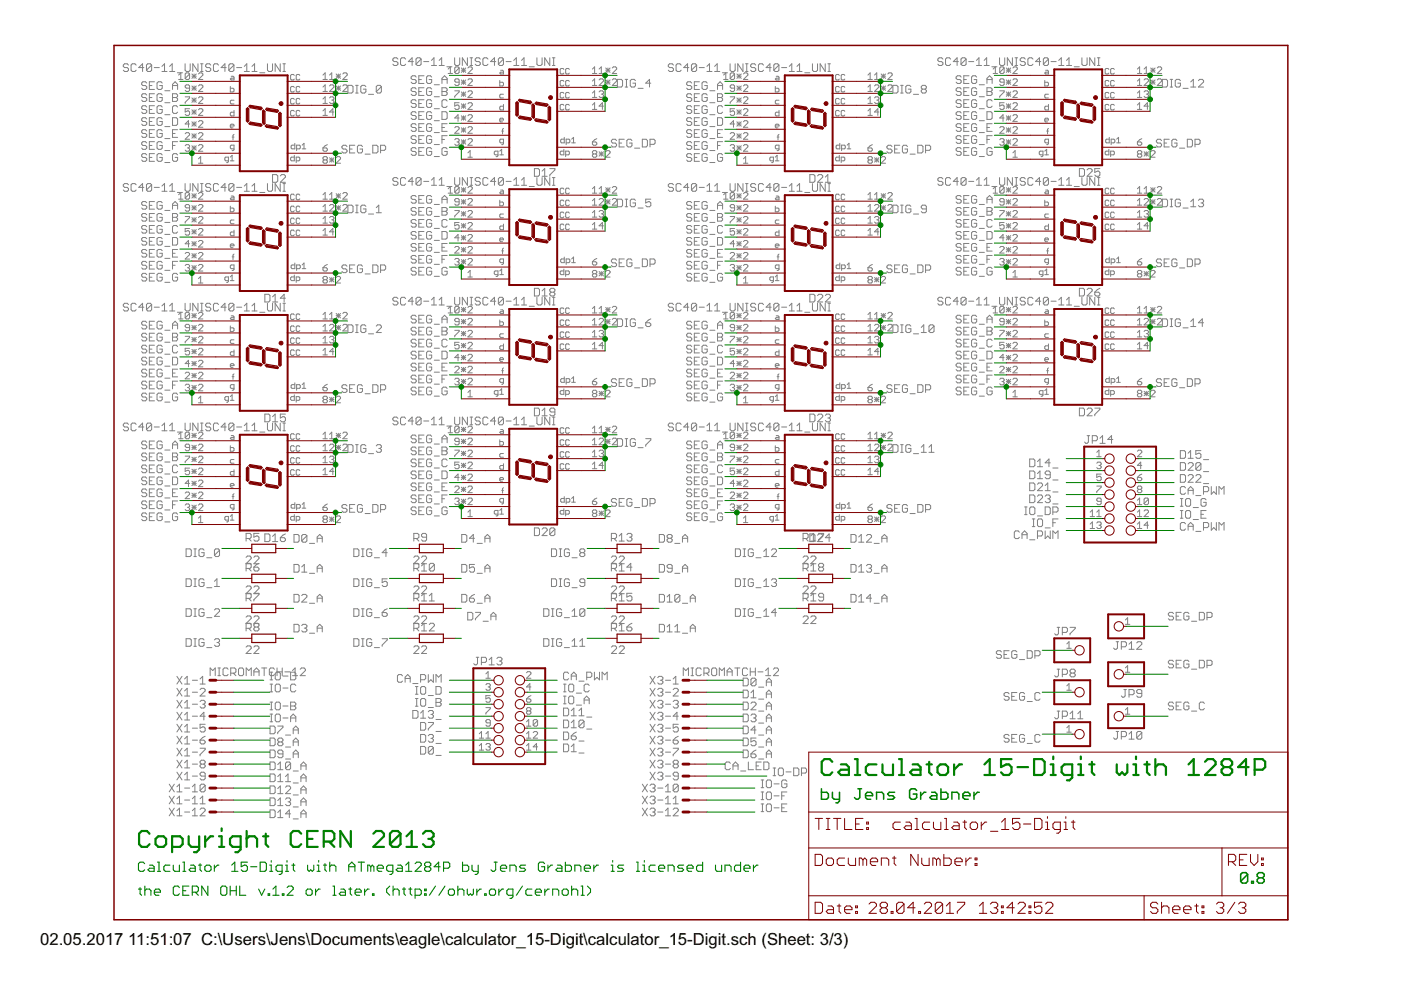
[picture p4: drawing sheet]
<svg xmlns="http://www.w3.org/2000/svg" width="297mm" height="210mm" viewBox="0 0 297 210" stroke-linecap="round" stroke-linejoin="round" font-family="sans-serif">
<defs><g id="words">
<g font-size="4">
<text x="8.5" y="200.4">02.05.2017</text>
<text x="27.2" y="200.4">11:51:07 C:\Users\Jens\Documents\eagle\calculator_15-Digit\calculator_15-Digit.sch (Sheet: 3/3)</text>
</g>
</g></defs>
<g fill="none" stroke="#808080" stroke-width=".21">
<path d="M27.2 13.8l-.2-.3h-.6l-.3 .3v.3l.3 .2h.6l.2 .3v.3l-.2 .3h-.6l-.3-.3M28.9 13.8l-.3-.3h-.6l-.2 .3v1.1l.2 .3h.6l.3-.3M30.5 14.3h-1.1l.8-.8v1.7M31.1 17.6l-.3-.3h-.5l-.3 .3v.3l.3 .2h.5l.3 .3v.3l-.3 .3h-.5l-.3-.3M31.7 18.1h.5M32.2 13.8l-.3-.3h-.6l-.2 .3v1.1M32.2 13.8v1.1l-.3 .3h-.6l-.2-.3M32.2 13.8l-1.1 1.1M32.7 14.3h1.1M32.7 17.3h-1v1.7h1M32.7 19.9h-1v1.6h1M34.3 15.2h1.1"/>
<path d="M34.3 14.1l.6-.6v1.7M34.4 17.6l-.3-.3h-.5l-.3 .3v1.1l.3 .3h.5l.3-.3v-.6h-.6M34.9 19.2h1.1M36 15.2h1.1M36 14.1l.5-.6v1.7M36.6 19.9h.8l.3 .3v.2l-.3 .3 .3 .3v.2l-.3 .3h-.8zM36.6 18.1h1.1M36.6 19v-1.1l.5-.6 .6 .6v1.1M37.6 15.4h1.1M37.9 15.9l.4-.4v1.3M37.9 16.8h.9M39.2 13.5v1.4l.3 .3h.5l.3-.3v-1.4"/>
<path d="M40.2 18.7h-.7l-.2-.2 .2-.5h.5l.2 .2v1l-.2 .2h-.5l-.2-.2M40.2 15.7v.9l-.2 .2h-.5l-.2-.2M40.2 15.7l-.2-.2h-.5l-.2 .2v.9M40.2 15.7l-.9 .9M40.7 15.7l.9 .9M40.7 16.2h.9M40.7 18.7h.9M40.7 18.2l.9 1M41.1 15.7v.9M41.1 18.2v1M41.6 15.7l-.9 .9M41.6 18.2l-.9 1"/>
<path d="M42 13.5v1.7l-1.1-1.7v1.7M42.1 15.7l.2-.2h.5l.2 .2v.2l-.9 .9h.9M42.1 18.2l.2-.2h.5l.2 .2v.3l-.9 .9h.9M42.5 13.5h.6M42.5 15.2h.6M42.8 13.5v1.7M44.7 13.8l-.3-.3h-.5l-.3 .3v.3l.3 .2h.5l.3 .3v.3l-.3 .3h-.5l-.3-.3M46.3 13.8l-.2-.3h-.6l-.2 .3v1.1l.2 .3h.6l.2-.3M48 14.3h-1.1l.8-.8v1.7M48.8 18.3v1.2h.6l.2-.2v-.4l-.2-.2h-.6M49 16.2h.4l.2 .2v.6h-.6l-.2-.2 .2-.2h.6M49.6 13.8l-.3-.3h-.5l-.3 .3v1.1"/>
<path d="M49.6 13.8v1.1l-.3 .3h-.5l-.3-.3M49.6 13.8l-1.1 1.1M50.2 14.3h1M51.8 15.2h1.1M51.8 14.1l.5-.6v1.7M53.4 15.2h1.1M53.4 14.1l.6-.6v1.7M55.1 15.4h1.1M56.7 13.5v1.4l.3 .3h.5l.3-.3v-1.4M59.4 13.5v1.7l-1.1-1.7v1.7M60 13.5h.5M60 15.2h.5"/>
<path d="M60.2 13.5v1.7M62.4 18.5l-.2-.2h-.4l-.2 .2v.8l.2 .2h.4l.2-.2M62.4 16l-.2-.2h-.4l-.2 .2v.8l.2 .2h.4l.2-.2M63.6 18.5l-.2-.2h-.4l-.2 .2v.8l.2 .2h.4l.2-.2M63.6 16l-.2-.2h-.4l-.2 .2v.8l.2 .2h.4l.2-.2M68.5 15.9l.4-.4v1.3M68.5 16.8h.9M68.5 19.4h.9M68.5 18.5l.4-.5v1.4M69.9 18.2l.2-.2h.5l.2 .2v.3l-.9 .9h.9M69.9 16.8h.9M69.9 15.9l.4-.4v1.3"/>
<path d="M71.3 16.2h.9M71.3 18.7h.9M71.3 15.7l.9 .9M71.3 18.2l.9 1M71.7 15.7v.9M71.7 18.2v1M72.2 15.7l-.9 .9M72.2 18.2l-.9 1M72.7 18.2l.2-.2h.5l.2 .2v.3l-.9 .9h.9M72.7 15.7l.2-.2h.5l.2 .2v.2l-.9 .9h.9M73.8 18.1h.8l.2 .3v1.1l-.2 .2h-.8zM75.4 19.7h.5"/>
<path d="M75.4 18.1h.5M75.7 18.1v1.6M77.6 18.4l-.3-.3h-.5l-.3 .3v1.1l.3 .2h.5l.3-.2v-.6h-.6M80.9 18.4l-.3-.3h-.6l-.2 .3v1.1M80.9 18.4v1.1l-.3 .2h-.6l-.2-.2M80.9 18.4l-1.1 1.1M84.4 12.5l-.3-.2h-.5l-.3 .2v.3l.3 .3h.5l.3 .2v.3l-.3 .3h-.5l-.3-.3M86 12.5l-.3-.2h-.5l-.3 .2v1.1l.3 .3h.5l.3-.3M87.7 13.1h-1.1l.8-.8v1.6M88.2 16.3l-.2-.2h-.6l-.2 .2v.3l.2 .3h.6l.2 .2v.3l-.2 .3h-.6l-.2-.3M88.2 18.9l-.2-.3h-.6l-.2 .3v.3l.2 .2h.6l.2 .3v.3l-.2 .2h-.6l-.2-.2M88.8 16.9h.5"/>
<path d="M88.8 19.4h.5M89.3 12.5l-.3-.2h-.5l-.3 .2v1.1M89.3 12.5v1.1l-.3 .3h-.5l-.3-.3M89.3 12.5l-1.1 1.1M89.8 13.1h1.1M89.9 16.1h-1.1v1.6h1.1M89.9 18.6h-1.1v1.6h1.1M91.5 13.9h1.1M91.5 12.8l.5-.5v1.6M91.5 16.3l-.3-.2h-.5l-.3 .2v1.1l.3 .3h.5l.3-.3v-.5h-.5M91.5 18.9l-.3-.3h-.5l-.3 .3v1.1l.3 .2h.5l.3-.2v-.6h-.5M92.1 18h1.1"/>
<path d="M93.1 13.9h1.1M93.1 12.8l.5-.5v1.6M93.7 16.9h1.1M93.7 19.4h.8M93.7 18.6h.8l.3 .3v.3l-.3 .2 .3 .3v.3l-.3 .2h-.8zM93.7 17.7v-1.1l.6-.5 .5 .5v1.1M94.7 14.2h1.1M95 14.6l.5-.4v1.4M95 15.6h.9M96.4 12.3v1.3l.2 .3h.6l.3-.3v-1.3M96.4 19.3h.9v.2l-.9 .9v.3M97.3 14.4l-.2-.2h-.5l-.2 .2v.9"/>
<path d="M97.3 17.4h-.7l-.2-.2 .2-.5h.5l.2 .3v.9l-.2 .2h-.5l-.2-.2M97.3 14.4l-.9 .9M97.3 14.4v.9l-.2 .3h-.5l-.2-.3M97.8 14.4l.9 .9M97.8 14.9h.9M97.8 17.4h.9M97.8 17l.9 .9M97.8 19.5l.9 .9M97.8 20h.9M98.3 14.4v.9M98.3 17v.9M98.3 19.5v.9"/>
<path d="M98.7 19.5l-.9 .9M98.7 14.4l-.9 .9M98.7 17l-.9 .9M99.1 12.3v1.6l-1.1-1.6v1.6M99.2 14.4l.2-.2h.5l.2 .2v.2l-.9 1h.9M99.2 17l.2-.3h.5l.2 .3v.2l-.9 .9h.9M99.2 19.5l.2-.2h.5l.2 .2v.2l-.9 1h.9M99.7 12.3h.5M99.7 13.9h.5M99.9 12.3v1.6M101.8 12.5l-.2-.2h-.6l-.2 .2v.3l.2 .3h.6l.2 .2v.3l-.2 .3h-.6l-.2-.3M103.5 12.5l-.3-.2h-.5l-.3 .2v1.1l.3 .3h.5l.3-.3"/>
<path d="M105.1 13.1h-1.1l.8-.8v1.6M106 17.1v1.1h.6l.1-.2v-.4l-.1-.2h-.6M106.2 14.9h.4l.1 .2v.6h-.5l-.2-.2 .2-.2h.5M106.7 12.5l-.2-.2h-.6l-.2 .2v1.1M106.7 12.5v1.1l-.2 .3h-.6l-.2-.3M106.7 12.5l-1 1.1M106.7 20h-.5l-.2 .2v.4l.2 .2h.5M107.3 13.1h1.1M108.9 13.9h1.1M108.9 12.8l.6-.5v1.6M110.6 13.9h1.1M110.6 12.8l.5-.5v1.6"/>
<path d="M112.2 14.2h1.1M113.8 12.3v1.3l.3 .3h.6l.2-.3v-1.3M116.6 12.3v1.6l-1.1-1.6v1.6M117.1 12.3h.6M117.1 13.9h.6M117.4 12.3v1.6M119.5 14.7l-.1-.2h-.4l-.2 .2v.8l.2 .2h.4l.1-.2M119.5 17.3l-.1-.2h-.4l-.2 .2v.7l.2 .2h.4l.1-.2M119.5 19.8l-.1-.2h-.4l-.2 .2v.8l.2 .2h.4l.1-.2M120.7 14.7l-.2-.2h-.4l-.2 .2v.8l.2 .2h.4l.2-.2M120.7 17.3l-.2-.2h-.4l-.2 .2v.7l.2 .2h.4l.2-.2M120.7 19.8l-.2-.2h-.4l-.2 .2v.8l.2 .2h.4l.2-.2"/>
<path d="M125.6 14.6l.5-.4v1.4M125.6 17.2l.5-.5v1.4M125.6 15.6h.9M125.6 18.1h.9M125.6 19.7l.5-.4v1.4M127 14.6l.5-.4v1.4M127 15.6h1M127 17l.3-.3h.4l.3 .3v.2l-1 .9h1M127 19.5l.3-.2h.4l.3 .2-.3 .5M127.5 20h.2M127.7 20l.3 .2-.3 .5h-.4l-.3-.3M128.4 14.9h.9"/>
<path d="M128.4 17.4h.9M128.4 14.4l.9 .9M128.4 17l.9 .9M128.9 14.4v.9M128.9 17v.9M129.3 14.4l-.9 .9M129.3 17l-.9 .9M129.8 14.4l.2-.2h.5l.2 .2v.2l-.9 1h.9M129.8 17l.2-.3h.5l.2 .3v.2l-.9 .9h.9M130.9 16.8h.8l.3 .3v1.1l-.3 .3h-.8zM132.5 18.5h.6M132.5 16.8h.6"/>
<path d="M132.8 16.8v1.7M134.7 17.1l-.2-.3h-.6l-.3 .3v1.1l.3 .3h.6l.2-.3v-.6h-.5M135.3 18.7h1.1M138 17.6h-1.1l.8-.8v1.7M142.8 13.8l-.3-.3h-.5l-.3 .3v.3l.3 .2h.5l.3 .3v.3l-.3 .3h-.5l-.3-.3M144.4 13.8l-.3-.3h-.5l-.3 .3v1.1l.3 .3h.5l.3-.3M146 14.3h-1l.8-.8v1.7M146.7 17.6l-.3-.3h-.6l-.2 .3v.3l.2 .2h.6l.3 .3v.3l-.3 .3h-.6l-.2-.3M147.2 18.1h.6M147.7 13.8l-.3-.3h-.5l-.3 .3v1.1M147.7 13.8v1.1l-.3 .3h-.5l-.3-.3M147.7 13.8l-1.1 1.1"/>
<path d="M148.3 14.3h1M148.3 17.3h-1.1v1.7h1.1M148.3 19.9h-1.1v1.6h1.1M149.9 15.2h1.1M149.9 14.1l.5-.6v1.7M149.9 17.6l-.2-.3h-.6l-.3 .3v1.1l.3 .3h.6l.2-.3v-.6h-.5M150.5 19.2h1.1M151.5 15.2h1.1M151.5 14.1l.6-.6v1.7M152.1 18.1h1.1M152.1 19v-1.1l.6-.6 .5 .6v1.1M152.1 19.9h.8l.3 .3v.2l-.3 .3 .3 .3v.2l-.3 .3h-.8z"/>
<path d="M153.2 15.4h1M153.4 15.9l.5-.4v1.3M153.4 16.8h.9M154.8 13.5v1.4l.3 .3h.5l.3-.3v-1.4M155.7 18.7h-.7l-.2-.2 .2-.5h.5l.2 .2v1l-.2 .2h-.5l-.2-.2M155.7 15.7v.9l-.2 .2h-.5l-.2-.2M155.7 15.7l-.2-.2h-.5l-.2 .2v.9M155.7 15.7l-.9 .9M156.2 16.2h1M156.2 18.7h1M156.2 15.7l1 .9M156.2 18.2l1 1"/>
<path d="M156.7 15.7v.9M156.7 18.2v1M157.2 15.7l-1 .9M157.2 18.2l-1 1M157.5 13.5v1.7l-1.1-1.7v1.7M157.6 15.7l.3-.2h.4l.3 .2v.2l-1 .9h1M157.6 18.2l.3-.2h.4l.3 .2v.3l-1 .9h1M158.1 13.5h.5M158.1 15.2h.5M158.3 13.5v1.7M160.2 13.8l-.2-.3h-.6l-.2 .3v.3l.2 .2h.6l.2 .3v.3l-.2 .3h-.6l-.2-.3M161.9 13.8l-.3-.3h-.5l-.3 .3v1.1l.3 .3h.5l.3-.3"/>
<path d="M163.5 14.3h-1.1l.8-.8v1.7M164.4 18.3v1.2h.6l.2-.2v-.4l-.2-.2h-.6M164.6 16.2h.4l.2 .2v.6h-.6l-.2-.2 .2-.2h.6M165.1 13.8l-.2-.3h-.6l-.2 .3v1.1M165.1 13.8v1.1l-.2 .3h-.6l-.2-.3M165.1 13.8l-1 1.1M165.7 14.3h1.1M167.3 15.2h1.1M167.3 14.1l.6-.6v1.7M169 15.2h1.1M169 14.1l.5-.6v1.7M170.6 15.4h1.1"/>
<path d="M172.3 13.5v1.4l.2 .3h.6l.2-.3v-1.4M175 13.5v1.7l-1.1-1.7v1.7M175.5 13.5h.6M175.5 15.2h.6M175.8 13.5v1.7M177.9 16l-.1-.2h-.4l-.2 .2v.8l.2 .2h.4l.1-.2M177.9 18.5l-.1-.2h-.4l-.2 .2v.8l.2 .2h.4l.1-.2M179.1 16l-.2-.2h-.4l-.1 .2v.8l.1 .2h.4l.2-.2M179.1 18.5l-.2-.2h-.4l-.1 .2v.8l.1 .2h.4l.2-.2M184 15.9l.5-.4v1.3M184 16.8h1M184 19.4h1"/>
<path d="M184 18.5l.5-.5v1.4M185.4 16.8h1M185.4 18.2l.3-.2h.4l.3 .2v.3l-1 .9h1M185.4 15.9l.5-.4v1.3M186.8 16.2h.9M186.8 18.7h.9M186.8 15.7l.9 .9M186.8 18.2l.9 1M187.3 15.7v.9M187.3 18.2v1M187.7 18.2l-.9 1M187.7 15.7l-.9 .9"/>
<path d="M188.2 15.7l.3-.2h.4l.3 .2v.2l-1 .9h1M188.2 18.2l.3-.2h.4l.3 .2v.3l-1 .9h1M189.3 18.1h.8l.3 .3v1.1l-.3 .2h-.8zM190.9 19.7h.6M190.9 18.1h.6M191.2 18.1v1.6M193.1 18.4l-.3-.3h-.5l-.3 .3v1.1l.3 .2h.5l.3-.2v-.6h-.5M195.6 18.9l-.3-.3v-.2l.3-.3h.5l.3 .3v.2l-.3 .3M195.6 18.9l-.3 .3v.3l.3 .2h.5l.3-.2v-.3l-.3-.3M195.6 18.9h.5M199.9 12.5l-.3-.2h-.5l-.3 .2v.3l.3 .3h.5l.3 .2v.3l-.3 .3h-.5l-.3-.3M201.5 12.5l-.2-.2h-.6l-.2 .2v1.1l.2 .3h.6l.2-.3"/>
<path d="M203.2 13.1h-1.1l.8-.8v1.6M203.8 16.3l-.3-.2h-.5l-.3 .2v.3l.3 .3h.5l.3 .2v.3l-.3 .3h-.5l-.3-.3M203.8 18.9l-.3-.3h-.5l-.3 .3v.3l.3 .2h.5l.3 .3v.3l-.3 .2h-.5l-.3-.2M204.3 16.9h.6M204.3 19.4h.6M204.8 12.5l-.2-.2h-.6l-.2 .2v1.1M204.8 12.5v1.1l-.2 .3h-.6l-.2-.3M204.8 12.5l-1 1.1M205.4 13.1h1.1M205.4 16.1h-1.1v1.6h1.1M205.4 18.6h-1.1v1.6h1.1M207 13.9h1.1"/>
<path d="M207 12.8l.6-.5v1.6M207.1 16.3l-.3-.2h-.5l-.3 .2v1.1l.3 .3h.5l.3-.3v-.5h-.6M207.1 18.9l-.3-.3h-.5l-.3 .3v1.1l.3 .2h.5l.3-.2v-.6h-.6M207.6 18h1.1M208.7 13.9h1M208.7 12.8l.5-.5v1.6M209.3 18.6h.8l.3 .3v.3l-.3 .2 .3 .3v.3l-.3 .2h-.8zM209.3 16.9h1.1M209.3 19.4h.8M209.3 17.7v-1.1l.5-.5 .6 .5v1.1M210.3 14.2h1.1M210.6 15.6h.9"/>
<path d="M210.6 14.6l.4-.4v1.4M211.9 12.3v1.3l.3 .3h.5l.3-.3v-1.3M212 19.3h.9v.2l-.9 .9v.3M212.9 14.4v.9l-.2 .3h-.5l-.2-.3M212.9 14.4l-.2-.2h-.5l-.2 .2v.9M212.9 17.4h-.7l-.2-.2 .2-.5h.5l.2 .3v.9l-.2 .2h-.5l-.2-.2M212.9 14.4l-.9 .9M213.4 14.9h.9M213.4 17.4h.9M213.4 20h.9M213.4 14.4l.9 .9M213.4 17l.9 .9"/>
<path d="M213.4 19.5l.9 .9M213.8 14.4v.9M213.8 17v.9M213.8 19.5v.9M214.3 19.5l-.9 .9M214.3 14.4l-.9 .9M214.3 17l-.9 .9M214.7 12.3v1.6l-1.1-1.6v1.6M214.8 14.4l.2-.2h.5l.2 .2v.2l-.9 1h.9M214.8 17l.2-.3h.5l.2 .3v.2l-.9 .9h.9M214.8 19.5l.2-.2h.5l.2 .2v.2l-.9 1h.9M215.2 12.3h.6"/>
<path d="M215.2 13.9h.6M215.5 12.3v1.6M217.4 12.5l-.3-.2h-.5l-.3 .2v.3l.3 .3h.5l.3 .2v.3l-.3 .3h-.5l-.3-.3M219 12.5l-.3-.2h-.5l-.3 .2v1.1l.3 .3h.5l.3-.3M220.7 13.1h-1.1l.8-.8v1.6M221.5 17.1v1.1h.6l.2-.2v-.4l-.2-.2h-.6M221.7 14.9h.4l.2 .2v.6h-.6l-.2-.2 .2-.2h.6M222.3 12.5l-.3-.2h-.5l-.3 .2v1.1M222.3 12.5v1.1l-.3 .3h-.5l-.3-.3M222.3 20h-.6l-.2 .2v.4l.2 .2h.6M222.3 12.5l-1.1 1.1M222.8 13.1h1.1"/>
<path d="M224.5 13.9h1.1M224.5 12.8l.5-.5v1.6M226.1 13.9h1.1M226.1 12.8l.6-.5v1.6M227.8 14.2h1M229.4 12.3v1.3l.3 .3h.5l.3-.3v-1.3M232.1 12.3v1.6l-1.1-1.6v1.6M232.7 12.3h.5M232.7 13.9h.5M232.9 12.3v1.6M235.1 17.3l-.2-.2h-.4l-.2 .2v.7l.2 .2h.4l.2-.2M235.1 14.7l-.2-.2h-.4l-.2 .2v.8l.2 .2h.4l.2-.2"/>
<path d="M235.1 19.8l-.2-.2h-.4l-.2 .2v.8l.2 .2h.4l.2-.2M236.3 17.3l-.2-.2h-.4l-.2 .2v.7l.2 .2h.4l.2-.2M236.3 14.7l-.2-.2h-.4l-.2 .2v.8l.2 .2h.4l.2-.2M236.3 19.8l-.2-.2h-.4l-.2 .2v.8l.2 .2h.4l.2-.2M241.2 15.6h.9M241.2 18.1h.9M241.2 14.6l.4-.4v1.4M241.2 17.2l.4-.5v1.4M241.2 19.7l.4-.4v1.4M242.6 15.6h.9M242.6 17l.2-.3h.5l.2 .3v.2l-.9 .9h.9M242.6 19.5l.2-.2h.5l.2 .2-.2 .5"/>
<path d="M242.6 14.6l.4-.4v1.4M243 20h.3M243.3 20l.2 .2-.2 .5h-.5l-.2-.3M244 14.9h.9M244 17.4h.9M244 14.4l.9 .9M244 17l.9 .9M244.4 14.4v.9M244.4 17v.9M244.9 14.4l-.9 .9M244.9 17l-.9 .9M245.4 14.4l.2-.2h.5l.2 .2v.2l-.9 1h.9"/>
<path d="M245.4 17l.2-.3h.5l.2 .3v.2l-.9 .9h.9M246.4 16.8h.9l.2 .3v1.1l-.2 .3h-.9zM248.1 18.5h.5M248.1 16.8h.5M248.4 16.8v1.7M250.3 17.1l-.3-.3h-.6l-.2 .3v1.1l.2 .3h.6l.3-.3v-.6h-.6M250.8 18.7h1.1M252.5 17.4l.5-.6v1.7M252.5 18.5h1M254.1 17.1l.3-.3h.5l.3 .3v.3l-1.1 1.1h1.1M27.2 39.2l-.2-.3h-.6l-.3 .3v.3l.3 .2h.6l.2 .3v.3l-.2 .3h-.6l-.3-.3M28.9 39.2l-.3-.3h-.6l-.2 .3v1.1l.2 .3h.6l.3-.3"/>
<path d="M30.5 39.7h-1.1l.8-.8v1.7M31.1 25.2l-.3-.2h-.5l-.3 .2v.3l.3 .3h.5l.3 .2v.3l-.3 .3h-.5l-.3-.3M31.1 30.3l-.3-.3h-.5l-.3 .3v.3l.3 .2h.5l.3 .3v.3l-.3 .3h-.5l-.3-.3M31.1 20.2l-.3-.3h-.5l-.3 .3v.2l.3 .3h.5l.3 .3v.2l-.3 .3h-.5l-.3-.3M31.1 22.7l-.3-.3h-.5l-.3 .3v.2l.3 .3h.5l.3 .3v.3l-.3 .2h-.5l-.3-.2M31.1 27.8l-.3-.3h-.5l-.3 .3v.2l.3 .3h.5l.3 .3v.3l-.3 .2h-.5l-.3-.2M31.1 32.9l-.3-.3h-.5l-.3 .3v.2l.3 .3h.5l.3 .3v.2l-.3 .3h-.5l-.3-.3M31.7 20.7h.5M31.7 23.2h.5M31.7 25.8h.5M31.7 28.3h.5M31.7 33.4h.5"/>
<path d="M31.7 30.8h.5M32.2 39.2l-.3-.3h-.6l-.2 .3v1.1M32.2 39.2v1.1l-.3 .3h-.6l-.2-.3M32.2 39.2l-1.1 1.1M32.7 39.7h1.1M32.7 27.5h-1v1.6h1M32.7 22.4h-1v1.6h1M32.7 25h-1v1.6h1M32.7 30h-1v1.7h1M32.7 32.6h-1v1.6h1M34.3 39.5l.6-.6v1.7M34.4 20.2l-.3-.3h-.5l-.3 .3v1l.3 .3h.5l.3-.3v-.5h-.6"/>
<path d="M34.4 30.3l-.3-.3h-.5l-.3 .3v1.1l.3 .3h.5l.3-.3v-.6h-.6M34.4 32.9l-.3-.3h-.5l-.3 .3v1l.3 .3h.5l.3-.3v-.5h-.6M34.4 27.8l-.3-.3h-.5l-.3 .3v1.1l.3 .2h.5l.3-.2v-.6h-.6M34.4 22.7l-.3-.3h-.5l-.3 .3v1.1l.3 .2h.5l.3-.2v-.6h-.6M34.4 25.2l-.3-.2h-.5l-.3 .2v1.1l.3 .3h.5l.3-.3v-.5h-.6M34.9 21.8h1.1M34.9 24.3h1.1M34.9 29.4h1.1M34.9 34.5h1.1M34.9 31.9h1.1M34.9 26.8h1.1M36 39.5l.5-.6v1.7"/>
<path d="M36.6 20.7h.8M36.6 28.3h.5M36.6 25h.8l.3 .2v1.1l-.3 .3h-.8zM36.6 30.8h.5M37.7 22.7l-.3-.3h-.5l-.3 .3v1.1l.3 .2h.5l.3-.2M37.7 32.9l-.3-.3h-.5l-.3 .3v1l.3 .3h.5l.3-.3v-.5h-.6M37.7 27.5h-1.1v1.6h1.1M37.7 30h-1.1v1.7M39.2 38.9v1.4l.3 .3h.5l.3-.3v-1.4M39.3 30.9l.2-.2h.5l.2 .2-.2 .5M39.3 20.5h.9v.3l-.9 .9v.2M39.3 28.4l.2-.3h.5l.2 .3v.2l-.9 .9h.9"/>
<path d="M39.7 31.4h.3M40 31.4l.2 .2-.2 .5h-.5l-.2-.3M40.2 23.1h-.9v.6l.4-.2 .5 .2v.5l-.2 .3h-.5l-.2-.3M40.2 26.3h-.9l.7-.7v1.4M40.7 28.4l.9 .9M40.7 30.9l.9 .9M40.7 20.8l.9 .9M40.7 21.2h.9M40.7 23.7h.9M40.7 23.3l.9 .9M40.7 31.4h.9M40.7 26.3h.9"/>
<path d="M40.7 25.8l.9 1M40.7 28.8h.9M41.1 20.8v.9M41.1 23.3v.9M41.1 25.8v1M41.1 28.4v.9M41.1 30.9v.9M41.6 20.8l-.9 .9M41.6 23.3l-.9 .9M41.6 25.8l-.9 1M41.6 28.4l-.9 .9M41.6 30.9l-.9 .9"/>
<path d="M42 38.9v1.7l-1.1-1.7v1.7M42.1 20.8l.2-.3h.5l.2 .3v.2l-.9 .9h.9M42.1 23.3l.2-.2h.5l.2 .2v.2l-.9 1h.9M42.1 25.8l.2-.2h.5l.2 .2v.3l-.9 .9h.9M42.1 28.4l.2-.3h.5l.2 .3v.2l-.9 .9h.9M42.1 30.9l.2-.2h.5l.2 .2v.2l-.9 1h.9M42.1 34.6h.9M42.1 33.7l.4-.5v1.4M42.5 38.9h.6M42.8 38.9v1.7M44.7 39.2l-.3-.3h-.5l-.3 .3v.3l.3 .2h.5l.3 .3v.3l-.3 .3h-.5l-.3-.3M46.3 39.2l-.2-.3h-.6l-.2 .3v1.1l.2 .3h.6l.2-.3"/>
<path d="M48 39.7h-1.1l.8-.8v1.7M48.4 34.1h-.5l-.2-.2v-.4l.2-.2h.5v1l-.4 .2M48.8 26.7h.8l-.2-.4h-.4l-.2 .2v.4l.2 .2h.4M48.8 34.1h.8M48.8 33.3l.4-.4v1.2M49.2 29.1h.4M49.6 39.2l-.3-.3h-.5l-.3 .3v1.1M49.6 39.2v1.1l-.3 .3h-.5l-.3-.3M49.6 39.2l-1.1 1.1M49.6 23.4v1.2h-.6l-.2-.2v-.4l.2-.2h.6M49.6 31.6h-.6l-.2-.2v-.4l.2-.2h.6v.9l-.4 .2M49.6 21.3h-.6l-.2 .1v.4l.2 .2h.6"/>
<path d="M49.6 28.5l-.2 .2v1M50.2 39.7h1M51.8 39.5l.5-.6v1.7M53.4 39.5l.6-.6v1.7M56.7 38.9v1.4l.3 .3h.5l.3-.3v-1.4M57.8 37h.8l.3 .3v1.1l-.3 .3h-.8zM59.4 38.9v1.7l-1.1-1.7v1.7M59.4 37.3l.3-.3h.5l.3 .3v.2l-1.1 1.2h1.1M60 38.9h.5M60.2 38.9v1.7M62.4 21.1l-.2-.2h-.4l-.2 .2v.7l.2 .2h.4l.2-.2M62.4 23.6l-.2-.2h-.4l-.2 .2v.8l.2 .2h.4l.2-.2"/>
<path d="M62.4 32.9v1.2h-.6l-.2-.2v-.4l.2-.2h.6M62.5 30.4v1.2h-.6l-.2-.2v-.4l.2-.2h.6M62.8 34.1h.6l.2-.2v-.4l-.2-.2h-.6v1.2M62.9 31.6h.6l.2-.2v-.4l-.2-.2h-.6v1.1M63.6 23.6l-.2-.2h-.4l-.2 .2v.8l.2 .2h.4l.2-.2M63.6 21.1l-.2-.2h-.4l-.2 .2v.7l.2 .2h.4l.2-.2M64.1 31.6h.7M64.1 30.8l.4-.4v1.2M68.5 21.9h.9M68.5 21l.4-.5v1.4M68.5 23.5l.4-.4v1.4M68.5 24.5h.9"/>
<path d="M68.5 31.4h.7l.2 .4-.2 .3h-.5l-.2-.3zM68.7 33.9l-.2-.2 .2-.5h.5l.2 .2-.2 .5M68.7 33.9l-.2 .2 .2 .5h.5l.2-.2-.2-.5M68.7 33.9h.5M69.4 30.7l-.9 .7M69.9 20.8l.2-.3h.5l.2 .3-.2 .4M69.9 33.9h.9M69.9 33.4l.9 1M70.3 21.2h.3M70.3 33.4v1M70.6 21.2l.2 .3-.2 .4h-.5l-.2-.2M70.8 23.7h-.9l.7-.6v1.4"/>
<path d="M70.8 33.4l-.9 1M71.3 33.4l.2-.2h.5l.2 .2v.3l-.9 .9h.9M73.6 31.1l-.3-.3h-.5l-.3 .3v.2l.3 .3h.5l.3 .3v.3l-.3 .2h-.5l-.3-.2M74.1 31.6h.6M75.2 30.8h-1.1v1.6h1.1M76.9 31.1l-.3-.3h-.6l-.2 .3v1.1l.2 .2h.6l.3-.2v-.6h-.6M77.4 32.7h1.1M78.1 20h1.1M79 30.8h.9l.2 .3v1.1l-.2 .2h-.9zM80.7 31.9h.8l.3-.3v-.5l-.3-.3h-.8v1.6M84.4 37.9l-.3-.2h-.5l-.3 .2v.3l.3 .3h.5l.3 .2v.3l-.3 .3h-.5l-.3-.3M86 37.9l-.3-.2h-.5l-.3 .2v1.1l.3 .3h.5l.3-.3"/>
<path d="M87.7 38.5h-1.1l.8-.8v1.6M88.2 21.4l-.2-.3h-.6l-.2 .3v.3l.2 .2h.6l.2 .3v.3l-.2 .3h-.6l-.2-.3M88.2 24l-.2-.3h-.6l-.2 .3v.2l.2 .3h.6l.2 .3v.2l-.2 .3h-.6l-.2-.3M88.2 29l-.2-.2h-.6l-.2 .2v.3l.2 .3h.6l.2 .2v.3l-.2 .3h-.6l-.2-.3M88.2 26.5l-.2-.3h-.6l-.2 .3v.3l.2 .2h.6l.2 .3v.3l-.2 .3h-.6l-.2-.3M88.2 31.6l-.2-.3h-.6l-.2 .3v.2l.2 .3h.6l.2 .3v.3l-.2 .2h-.6l-.2-.2M88.8 21.9h.5M88.8 24.5h.5M88.8 27h.5M88.8 32.1h.5M88.8 29.6h.5M89.3 37.9l-.3-.2h-.5l-.3 .2v1.1"/>
<path d="M89.3 37.9v1.1l-.3 .3h-.5l-.3-.3M89.3 37.9l-1.1 1.1M89.8 38.5h1.1M89.9 26.2h-1.1v1.7h1.1M89.9 21.1h-1.1v1.7h1.1M89.9 23.7h-1.1v1.6h1.1M89.9 28.8h-1.1v1.6h1.1M89.9 31.3h-1.1v1.6h1.1M91.5 38.2l.5-.5v1.6M91.5 39.3h1.1M91.5 21.4l-.3-.3h-.5l-.3 .3v1.1l.3 .3h.5l.3-.3v-.6h-.5M91.5 24l-.3-.3h-.5l-.3 .3v1l.3 .3h.5l.3-.3v-.5h-.5"/>
<path d="M91.5 26.5l-.3-.3h-.5l-.3 .3v1.1l.3 .3h.5l.3-.3v-.6h-.5M91.5 29l-.3-.2h-.5l-.3 .2v1.1l.3 .3h.5l.3-.3v-.5h-.5M91.5 31.6l-.3-.3h-.5l-.3 .3v1.1l.3 .2h.5l.3-.2v-.6h-.5M92.1 20.5h1.1M92.1 23.1h1.1M92.1 25.6h1.1M92.1 28.1h1.1M92.1 33.2h1.1M92.1 30.6h1.1M93.1 38.2l.5-.5v1.6M93.1 39.3h1.1M93.7 23.7h.8l.3 .3v1l-.3 .3h-.8z"/>
<path d="M93.7 27h.6M93.7 29.6h.6M94.7 39.5h1.1M94.8 21.4l-.3-.3h-.5l-.3 .3v1.1l.3 .3h.5l.3-.3M94.8 31.6l-.3-.3h-.5l-.3 .3v1.1l.3 .2h.5l.3-.2v-.6h-.5M94.8 26.2h-1.1v1.7h1.1M94.8 28.8h-1.1v1.6M96.4 37.7v1.3l.2 .3h.6l.3-.3v-1.3M96.4 29.6l.2-.2h.5l.2 .2-.2 .5M96.4 27.1l.2-.2h.5l.2 .2v.2l-.9 1h.9M96.9 30.1h.2M97.1 30.1l.2 .2-.2 .5h-.5l-.2-.2"/>
<path d="M97.3 21.8h-.9v.7l.5-.2 .4 .2v.5l-.2 .2h-.5l-.2-.2M97.3 39.8l-.2-.2h-.5l-.2 .2v.9M97.3 39.8v.9l-.2 .3h-.5l-.2-.3M97.3 39.8l-.9 .9M97.3 25h-.9l.7-.7v1.4M97.8 39.8l.9 .9M97.8 22.5h.9M97.8 22l.9 1M97.8 30.1h.9M97.8 25h.9M97.8 24.6l.9 .9M97.8 27.1l.9 .9"/>
<path d="M97.8 27.6h.9M97.8 29.6l.9 1M98.3 22v1M98.3 24.6v.9M98.3 27.1v.9M98.3 29.6v1M98.3 39.8v.9M98.7 24.6l-.9 .9M98.7 39.8l-.9 .9M98.7 22l-.9 1M98.7 27.1l-.9 .9M98.7 29.6l-.9 1"/>
<path d="M99.1 37.7v1.6l-1.1-1.6v1.6M99.2 22l.2-.2h.5l.2 .2v.3l-.9 .9h.9M99.2 39.8l.2-.2h.5l.2 .2v.2l-.9 1h.9M99.2 33.3h.9M99.2 29.6l.2-.2h.5l.2 .2v.3l-.9 .9h.9M99.2 24.6l.2-.3h.5l.2 .3v.2l-.9 .9h.9M99.2 27.1l.2-.2h.5l.2 .2v.2l-.9 1h.9M99.2 32.4l.5-.5v1.4M99.7 37.7h.5M99.7 39.3h.5M99.9 37.7v1.6M101.8 37.9l-.2-.2h-.6l-.2 .2v.3l.2 .3h.6l.2 .2v.3l-.2 .3h-.6l-.2-.3"/>
<path d="M103.5 37.9l-.3-.2h-.5l-.3 .2v1.1l.3 .3h.5l.3-.3M105.1 38.5h-1.1l.8-.8v1.6M105.6 32.8h-.6l-.2-.2v-.4l.2-.2h.6v1l-.4 .2M106 25.4h.7l-.1-.3h-.4l-.2 .2v.4l.2 .1h.4M106 32.8h.7M106 32l.4-.3v1.1M106.4 27.8h.3M106.7 37.9l-.2-.2h-.6l-.2 .2v1.1M106.7 22.1v1.2h-.5l-.2-.2v-.4l.2-.2h.5M106.7 30.3h-.5l-.2-.2v-.4l.2-.2h.5v1l-.3 .2M106.7 37.9v1.1l-.2 .3h-.6l-.2-.3M106.7 37.9l-1 1.1"/>
<path d="M106.7 27.2l-.1 .2v1M107.3 38.5h1.1M108.9 38.2l.6-.5v1.6M108.9 39.3h1.1M110.6 38.2l.5-.5v1.6M110.6 39.3h1.1M112.2 39.5h1.1M113.3 35.8h.8l.3 .2v1.1l-.3 .3h-.8zM113.8 37.7v1.3l.3 .3h.6l.2-.3v-1.3M114.9 36.3l.6-.5v1.6M114.9 37.4h1.1M116.6 37.7v1.6l-1.1-1.6v1.6"/>
<path d="M116.6 35.8h1v.2l-1 1.1v.3M117.1 37.7h.6M117.1 39.3h.6M117.4 37.7v1.6M119.5 22.3l-.1-.2h-.4l-.2 .2v.8l.2 .2h.4l.1-.2M119.5 31.7v1.1h-.5l-.2-.2v-.4l.2-.2h.5M119.6 29.1v1.2h-.5l-.2-.2v-.4l.2-.2h.5M119.9 32.8h.6l.2-.2v-.4l-.2-.2h-.6v1.2M120 30.3h.6l.2-.2v-.4l-.2-.2h-.6v1.2M120.7 22.3l-.2-.2h-.4l-.2 .2v.8l.2 .2h.4l.2-.2M121.2 30.3h.8M121.2 29.5l.4-.4v1.2"/>
<path d="M125.6 30.1h.7l.2 .5-.2 .2h-.5l-.2-.2zM125.6 20.7h.9M125.6 22.3l.5-.5v1.4M125.6 23.2h.9M125.8 32.6l-.2 .3 .2 .4h.5l.2-.2-.2-.5M125.8 32.6l-.2-.2 .2-.5h.5l.2 .3-.2 .4M125.8 32.6h.5M126.5 29.4l-.9 .7M127 32.6h1M127 32.2l1 .9M127.5 32.2v.9M128 22.5h-1l.7-.7v1.4"/>
<path d="M128 32.2l-1 .9M128.4 32.2l.3-.3h.4l.2 .3v.2l-.9 .9h.9M128.4 39.8l.9 .9M128.9 39.8v.9M129.3 39.8l-.9 .9M129.8 39.8l.2-.2h.5l.2 .2v.2l-.9 1h.9M130.7 29.8l-.2-.3h-.6l-.3 .3v.3l.3 .2h.6l.2 .3v.3l-.2 .3h-.6l-.3-.3M131.3 30.3h.5M132.4 29.5h-1.1v1.7h1.1M134 29.8l-.3-.3h-.5l-.3 .3v1.1l.3 .3h.5l.3-.3v-.6h-.5M134.5 31.4h1.1M136.2 29.5h.8l.3 .3v1.1l-.3 .3h-.8z"/>
<path d="M137.8 30.6h.8l.3-.3v-.5l-.3-.3h-.8v1.7M142.8 39.2l-.3-.3h-.5l-.3 .3v.3l.3 .2h.5l.3 .3v.3l-.3 .3h-.5l-.3-.3M144.4 39.2l-.3-.3h-.5l-.3 .3v1.1l.3 .3h.5l.3-.3M146 39.7h-1l.8-.8v1.7M146.7 20.2l-.3-.3h-.6l-.2 .3v.2l.2 .3h.6l.3 .3v.2l-.3 .3h-.6l-.2-.3M146.7 25.2l-.3-.2h-.6l-.2 .2v.3l.2 .3h.6l.3 .2v.3l-.3 .3h-.6l-.2-.3M146.7 30.3l-.3-.3h-.6l-.2 .3v.3l.2 .2h.6l.3 .3v.3l-.3 .3h-.6l-.2-.3M146.7 32.9l-.3-.3h-.6l-.2 .3v.2l.2 .3h.6l.3 .3v.2l-.3 .3h-.6l-.2-.3M146.7 22.7l-.3-.3h-.6l-.2 .3v.2l.2 .3h.6l.3 .3v.3l-.3 .2h-.6l-.2-.2M146.7 27.8l-.3-.3h-.6l-.2 .3v.2l.2 .3h.6l.3 .3v.3l-.3 .2h-.6l-.2-.2M147.2 20.7h.6M147.2 23.2h.6"/>
<path d="M147.2 25.8h.6M147.2 28.3h.6M147.2 33.4h.6M147.2 30.8h.6M147.7 39.2l-.3-.3h-.5l-.3 .3v1.1M147.7 39.2v1.1l-.3 .3h-.5l-.3-.3M147.7 39.2l-1.1 1.1M148.3 39.7h1M148.3 27.5h-1.1v1.6h1.1M148.3 22.4h-1.1v1.6h1.1M148.3 25h-1.1v1.6h1.1M148.3 30h-1.1v1.7h1.1"/>
<path d="M148.3 32.6h-1.1v1.6h1.1M149.9 39.5l.5-.6v1.7M149.9 25.2l-.2-.2h-.6l-.3 .2v1.1l.3 .3h.6l.2-.3v-.5h-.5M149.9 30.3l-.2-.3h-.6l-.3 .3v1.1l.3 .3h.6l.2-.3v-.6h-.5M149.9 20.2l-.2-.3h-.6l-.3 .3v1l.3 .3h.6l.2-.3v-.5h-.5M149.9 22.7l-.2-.3h-.6l-.3 .3v1.1l.3 .2h.6l.2-.2v-.6h-.5M149.9 32.9l-.2-.3h-.6l-.3 .3v1l.3 .3h.6l.2-.3v-.5h-.5M149.9 27.8l-.2-.3h-.6l-.3 .3v1.1l.3 .2h.6l.2-.2v-.6h-.5M150.5 21.8h1.1M150.5 24.3h1.1M150.5 29.4h1.1M150.5 34.5h1.1"/>
<path d="M150.5 31.9h1.1M150.5 26.8h1.1M151.5 39.5l.6-.6v1.7M152.1 20.7h.8M152.1 28.3h.6M152.1 25h.8l.3 .2v1.1l-.3 .3h-.8zM152.1 30.8h.6M153.2 32.9l-.3-.3h-.5l-.3 .3v1l.3 .3h.5l.3-.3v-.5h-.5M153.2 27.5h-1.1v1.6h1.1M153.2 22.7l-.3-.3h-.5l-.3 .3v1.1l.3 .2h.5l.3-.2M153.2 30h-1.1v1.7M154.8 38.9v1.4l.3 .3h.5l.3-.3v-1.4"/>
<path d="M154.8 28.4l.2-.3h.5l.2 .3v.2l-.9 .9h.9M154.8 30.9l.2-.2h.5l.2 .2-.2 .5M154.8 20.5h.9v.3l-.9 .9v.2M155.3 31.4h.2M155.5 31.4l.2 .2-.2 .5h-.5l-.2-.3M155.7 23.1h-.9v.6l.5-.2 .4 .2v.5l-.2 .3h-.5l-.2-.3M155.7 26.3h-.9l.7-.7v1.4M156.2 21.2h1M156.2 23.7h1M156.2 31.4h1M156.2 26.3h1M156.2 28.8h1"/>
<path d="M156.2 20.8l1 .9M156.2 23.3l1 .9M156.2 25.8l1 1M156.2 28.4l1 .9M156.2 30.9l1 .9M156.7 20.8v.9M156.7 23.3v.9M156.7 25.8v1M156.7 28.4v.9M156.7 30.9v.9M157.2 20.8l-1 .9M157.2 28.4l-1 .9"/>
<path d="M157.2 23.3l-1 .9M157.2 25.8l-1 1M157.2 30.9l-1 .9M157.5 38.9v1.7l-1.1-1.7v1.7M157.6 28.4l.3-.3h.4l.3 .3v.2l-1 .9h1M157.6 23.3l.3-.2h.4l.3 .2v.2l-1 1h1M157.6 20.8l.3-.3h.4l.3 .3v.2l-1 .9h1M157.6 34.6h1M157.6 30.9l.3-.2h.4l.3 .2v.2l-1 1h1M157.6 25.8l.3-.2h.4l.3 .2v.3l-1 .9h1M157.6 33.7l.5-.5v1.4M158.1 38.9h.5"/>
<path d="M158.3 38.9v1.7M160.2 39.2l-.2-.3h-.6l-.2 .3v.3l.2 .2h.6l.2 .3v.3l-.2 .3h-.6l-.2-.3M161.9 39.2l-.3-.3h-.5l-.3 .3v1.1l.3 .3h.5l.3-.3M163.5 39.7h-1.1l.8-.8v1.7M164 34.1h-.6l-.2-.2v-.4l.2-.2h.6v1l-.4 .2M164.4 26.7h.8l-.2-.4h-.4l-.2 .2v.4l.2 .2h.4M164.4 34.1h.8M164.4 33.3l.4-.4v1.2M164.8 29.1h.4M165.1 39.2l-.2-.3h-.6l-.2 .3v1.1M165.1 39.2v1.1l-.2 .3h-.6l-.2-.3M165.1 39.2l-1 1.1"/>
<path d="M165.2 23.4v1.2h-.6l-.2-.2v-.4l.2-.2h.6M165.2 31.6h-.6l-.2-.2v-.4l.2-.2h.6v.9l-.4 .2M165.2 21.3h-.6l-.2 .1v.4l.2 .2h.6M165.2 28.5l-.2 .2v1M165.7 39.7h1.1M167.3 39.5l.6-.6v1.7M169 39.5l.5-.6v1.7M171.7 37h.8l.3 .3v1.1l-.3 .3h-.8zM172.3 38.9v1.4l.2 .3h.6l.2-.3v-1.4M173.3 37.3l.3-.3h.6l.2 .3v.2l-1.1 1.2h1.1M175 38.9v1.7l-1.1-1.7v1.7M175 38.7h1.1"/>
<path d="M175 37.5l.5-.5v1.7M175.5 38.9h.6M175.8 38.9v1.7M177.9 23.6l-.1-.2h-.4l-.2 .2v.8l.2 .2h.4l.1-.2M177.9 32.9v1.2h-.5l-.2-.2v-.4l.2-.2h.5M177.9 21.1l-.1-.2h-.4l-.2 .2v.7l.2 .2h.4l.1-.2M178.1 30.4v1.2h-.6l-.2-.2v-.4l.2-.2h.6M178.4 34.1h.5l.2-.2v-.4l-.2-.2h-.5v1.2M178.4 31.6h.6l.2-.2v-.4l-.2-.2h-.6v1.1M179.1 23.6l-.2-.2h-.4l-.1 .2v.8l.1 .2h.4l.2-.2M179.1 21.1l-.2-.2h-.4l-.1 .2v.7l.1 .2h.4l.2-.2M179.6 31.6h.8"/>
<path d="M179.6 30.8l.4-.4v1.2M184 23.5l.5-.4v1.4M184 21.9h1M184 24.5h1M184 31.4h.7l.3 .4-.3 .3h-.4l-.3-.3zM184 21l.5-.5v1.4M184.3 33.9l-.3-.2 .3-.5h.4l.3 .2-.3 .5M184.3 33.9l-.3 .2 .3 .5h.4l.3-.2-.3-.5M184.3 33.9h.4M185 30.7l-1 .7M185.4 20.8l.3-.3h.4l.3 .3-.3 .4M185.4 33.9h1"/>
<path d="M185.4 33.4l1 1M185.9 21.2h.2M185.9 33.4v1M186.1 21.2l.3 .3-.3 .4h-.4l-.3-.2M186.4 23.7h-1l.7-.6v1.4M186.4 33.4l-1 1M186.8 33.4l.2-.2h.5l.2 .2v.3l-.9 .9h.9M189.1 31.1l-.3-.3h-.5l-.3 .3v.2l.3 .3h.5l.3 .3v.3l-.3 .2h-.5l-.3-.2M189.7 31.6h.5M190.8 30.8h-1.1v1.6h1.1M192.4 31.1l-.3-.3h-.5l-.3 .3v1.1l.3 .2h.5l.3-.2v-.6h-.5M193 32.7h1"/>
<path d="M193.7 20h1.1M194.6 30.8h.8l.3 .3v1.1l-.3 .2h-.8zM196.2 31.9h.8l.3-.3v-.5l-.3-.3h-.8v1.6M199.9 37.9l-.3-.2h-.5l-.3 .2v.3l.3 .3h.5l.3 .2v.3l-.3 .3h-.5l-.3-.3M201.5 37.9l-.2-.2h-.6l-.2 .2v1.1l.2 .3h.6l.2-.3M203.2 38.5h-1.1l.8-.8v1.6M203.8 24l-.3-.3h-.5l-.3 .3v.2l.3 .3h.5l.3 .3v.2l-.3 .3h-.5l-.3-.3M203.8 21.4l-.3-.3h-.5l-.3 .3v.3l.3 .2h.5l.3 .3v.3l-.3 .3h-.5l-.3-.3M203.8 29l-.3-.2h-.5l-.3 .2v.3l.3 .3h.5l.3 .2v.3l-.3 .3h-.5l-.3-.3M203.8 26.5l-.3-.3h-.5l-.3 .3v.3l.3 .2h.5l.3 .3v.3l-.3 .3h-.5l-.3-.3M203.8 31.6l-.3-.3h-.5l-.3 .3v.2l.3 .3h.5l.3 .3v.3l-.3 .2h-.5l-.3-.2M204.3 21.9h.6"/>
<path d="M204.3 24.5h.6M204.3 27h.6M204.3 32.1h.6M204.3 29.6h.6M204.8 37.9l-.2-.2h-.6l-.2 .2v1.1M204.8 37.9v1.1l-.2 .3h-.6l-.2-.3M204.8 37.9l-1 1.1M205.4 38.5h1.1M205.4 26.2h-1.1v1.7h1.1M205.4 21.1h-1.1v1.7h1.1M205.4 23.7h-1.1v1.6h1.1M205.4 28.8h-1.1v1.6h1.1"/>
<path d="M205.4 31.3h-1.1v1.6h1.1M207 39.3h1.1M207 38.2l.6-.5v1.6M207.1 29l-.3-.2h-.5l-.3 .2v1.1l.3 .3h.5l.3-.3v-.5h-.6M207.1 21.4l-.3-.3h-.5l-.3 .3v1.1l.3 .3h.5l.3-.3v-.6h-.6M207.1 24l-.3-.3h-.5l-.3 .3v1l.3 .3h.5l.3-.3v-.5h-.6M207.1 26.5l-.3-.3h-.5l-.3 .3v1.1l.3 .3h.5l.3-.3v-.6h-.6M207.1 31.6l-.3-.3h-.5l-.3 .3v1.1l.3 .2h.5l.3-.2v-.6h-.6M207.6 20.5h1.1M207.6 23.1h1.1M207.6 25.6h1.1M207.6 28.1h1.1"/>
<path d="M207.6 33.2h1.1M207.6 30.6h1.1M208.7 39.3h1M208.7 38.2l.5-.5v1.6M209.3 23.7h.8l.3 .3v1l-.3 .3h-.8zM209.3 27h.5M209.3 29.6h.5M210.3 39.5h1.1M210.4 31.6l-.3-.3h-.6l-.2 .3v1.1l.2 .2h.6l.3-.2v-.6h-.6M210.4 21.4l-.3-.3h-.6l-.2 .3v1.1l.2 .3h.6l.3-.3M210.4 26.2h-1.1v1.7h1.1M210.4 28.8h-1.1v1.6"/>
<path d="M211.9 37.7v1.3l.3 .3h.5l.3-.3v-1.3M212 29.6l.2-.2h.5l.2 .2-.2 .5M212 27.1l.2-.2h.5l.2 .2v.2l-.9 1h.9M212.4 30.1h.3M212.7 30.1l.2 .2-.2 .5h-.5l-.2-.2M212.9 39.8l-.2-.2h-.5l-.2 .2v.9M212.9 21.8h-.9v.7l.4-.2 .5 .2v.5l-.2 .2h-.5l-.2-.2M212.9 25h-.9l.7-.7v1.4M212.9 39.8v.9l-.2 .3h-.5l-.2-.3M212.9 39.8l-.9 .9M213.4 22.5h.9M213.4 30.1h.9"/>
<path d="M213.4 25h.9M213.4 27.6h.9M213.4 39.8l.9 .9M213.4 22l.9 1M213.4 24.6l.9 .9M213.4 27.1l.9 .9M213.4 29.6l.9 1M213.8 22v1M213.8 24.6v.9M213.8 27.1v.9M213.8 29.6v1M213.8 39.8v.9"/>
<path d="M214.3 24.6l-.9 .9M214.3 39.8l-.9 .9M214.3 22l-.9 1M214.3 27.1l-.9 .9M214.3 29.6l-.9 1M214.7 37.7v1.6l-1.1-1.6v1.6M214.8 39.8l.2-.2h.5l.2 .2v.2l-.9 1h.9M214.8 22l.2-.2h.5l.2 .2v.3l-.9 .9h.9M214.8 33.3h.9M214.8 29.6l.2-.2h.5l.2 .2v.3l-.9 .9h.9M214.8 24.6l.2-.3h.5l.2 .3v.2l-.9 .9h.9M214.8 27.1l.2-.2h.5l.2 .2v.2l-.9 1h.9"/>
<path d="M214.8 32.4l.4-.5v1.4M215.2 37.7h.6M215.2 39.3h.6M215.5 37.7v1.6M217.4 37.9l-.3-.2h-.5l-.3 .2v.3l.3 .3h.5l.3 .2v.3l-.3 .3h-.5l-.3-.3M219 37.9l-.3-.2h-.5l-.3 .2v1.1l.3 .3h.5l.3-.3M220.7 38.5h-1.1l.8-.8v1.6M221.1 32.8h-.6l-.2-.2v-.4l.2-.2h.6v1l-.4 .2M221.5 25.4h.8l-.2-.3h-.4l-.2 .2v.4l.2 .1h.4M221.5 32.8h.8M221.5 32l.4-.3v1.1M221.9 27.8h.4"/>
<path d="M222.3 37.9l-.3-.2h-.5l-.3 .2v1.1M222.3 37.9v1.1l-.3 .3h-.5l-.3-.3M222.3 22.1v1.2h-.6l-.2-.2v-.4l.2-.2h.6M222.3 30.3h-.6l-.2-.2v-.4l.2-.2h.6v1l-.4 .2M222.3 37.9l-1.1 1.1M222.3 27.2l-.2 .2v1M222.8 38.5h1.1M224.5 39.3h1.1M224.5 38.2l.5-.5v1.6M226.1 39.3h1.1M226.1 38.2l.6-.5v1.6M227.8 39.5h1"/>
<path d="M228.9 35.8h.8l.2 .2v1.1l-.2 .3h-.8zM229.4 37.7v1.3l.3 .3h.5l.3-.3v-1.3M230.5 36l.3-.2h.5l.3 .2v.3l-1.1 1.1h1.1M232.1 37.7v1.6l-1.1-1.6v1.6M232.7 37.7h.5M232.7 39.3h.5M232.9 37.7v1.6M233.2 35.8h-1.1v.8l.6-.3h.2l.3 .3v.5l-.3 .3h-.5l-.3-.3M235.1 31.7v1.1h-.6l-.2-.2v-.4l.2-.2h.6M235.1 22.3l-.2-.2h-.4l-.2 .2v.8l.2 .2h.4l.2-.2M235.2 29.1v1.2h-.6l-.2-.2v-.4l.2-.2h.6M235.5 32.8h.6l.2-.2v-.4l-.2-.2h-.6v1.2"/>
<path d="M235.6 30.3h.6l.2-.2v-.4l-.2-.2h-.6v1.2M236.3 22.3l-.2-.2h-.4l-.2 .2v.8l.2 .2h.4l.2-.2M236.7 30.3h.8M236.7 29.5l.5-.4v1.2M241.2 30.1h.7l.2 .5-.2 .2h-.5l-.2-.2zM241.2 20.7h.9M241.2 23.2h.9M241.2 22.3l.4-.5v1.4M241.4 32.6l-.2-.2 .2-.5h.5l.2 .3-.2 .4M241.4 32.6l-.2 .3 .2 .4h.5l.2-.2-.2-.5M241.4 32.6h.5M242.1 29.4l-.9 .7"/>
<path d="M242.6 32.6h.9M242.6 32.2l.9 .9M243 32.2v.9M243.5 22.5h-.9l.7-.7v1.4M243.5 32.2l-.9 .9M244 39.8l.9 .9M244 32.2l.2-.3h.5l.2 .3v.2l-.9 .9h.9M244.4 39.8v.9M244.9 39.8l-.9 .9M245.4 39.8l.2-.2h.5l.2 .2v.2l-.9 1h.9M246.3 29.8l-.3-.3h-.6l-.2 .3v.3l.2 .2h.6l.3 .3v.3l-.3 .3h-.6l-.2-.3M246.8 30.3h.6"/>
<path d="M247.9 29.5h-1.1v1.7h1.1M249.5 29.8l-.2-.3h-.6l-.2 .3v1.1l.2 .3h.6l.2-.3v-.6h-.5M250.1 31.4h1.1M251.7 29.5h.8l.3 .3v1.1l-.3 .3h-.8zM253.4 30.6h.8l.2-.3v-.5l-.2-.3h-.8v1.7M31.1 45.5l-.3-.2h-.5l-.3 .2v.3l.3 .3h.5l.3 .3v.2l-.3 .3h-.5l-.3-.3M31.1 58.2l-.3-.2h-.5l-.3 .2v.3l.3 .3h.5l.3 .3v.2l-.3 .3h-.5l-.3-.3M31.1 43l-.3-.3h-.5l-.3 .3v.3l.3 .2h.5l.3 .3v.3l-.3 .2h-.5l-.3-.2M31.1 48.1l-.3-.3h-.5l-.3 .3v.2l.3 .3h.5l.3 .3v.3l-.3 .2h-.5l-.3-.2M31.1 50.6l-.3-.2h-.5l-.3 .2v.3l.3 .3h.5l.3 .2v.3l-.3 .3h-.5l-.3-.3M31.1 53.1l-.3-.2h-.5l-.3 .2v.3l.3 .3h.5l.3 .3v.3l-.3 .2h-.5l-.3-.2M31.1 55.7l-.3-.3h-.5l-.3 .3v.3l.3 .2h.5l.3 .3v.3l-.3 .2h-.5l-.3-.2"/>
<path d="M31.7 43.5h.5M31.7 46.1h.5M31.7 53.7h.5M31.7 58.8h.5M31.7 56.2h.5M31.7 51.2h.5M31.7 48.6h.5M32.7 42.7h-1v1.6h1M32.7 45.3h-1v1.6h1M32.7 47.8h-1v1.6h1M32.7 50.4h-1v1.6h1M32.7 52.9h-1v1.6h1"/>
<path d="M32.7 55.4h-1v1.6h1M32.7 58h-1v1.6h1M34.3 40.6h1.1M34.4 55.7l-.3-.3h-.5l-.3 .3v1.1l.3 .2h.5l.3-.2v-.6h-.6M34.4 58.2l-.3-.2h-.5l-.3 .2v1.1l.3 .3h.5l.3-.3v-.5h-.6M34.4 48.1l-.3-.3h-.5l-.3 .3v1.1l.3 .2h.5l.3-.2v-.6h-.6M34.4 43l-.3-.3h-.5l-.3 .3v1.1l.3 .2h.5l.3-.2v-.6h-.6M34.4 45.5l-.3-.2h-.5l-.3 .2v1.1l.3 .3h.5l.3-.3v-.5h-.6M34.4 50.6l-.3-.2h-.5l-.3 .2v1.1l.3 .3h.5l.3-.3v-.5h-.6M34.4 53.1l-.3-.2h-.5l-.3 .2v1.2l.3 .2h.5l.3-.2v-.6h-.6M34.9 44.6h1.1M34.9 47.2h1.1"/>
<path d="M34.9 49.7h1.1M34.9 52.2h1.1M34.9 54.8h1.1M34.9 59.9h1.1M34.9 57.3h1.1M36 40.6h1.1M36.6 43.5h1.1M36.6 46.1h.8M36.6 44.3v-1l.5-.6 .6 .6v1M36.6 45.3h.8l.3 .2v.3l-.3 .3 .3 .3v.2l-.3 .3h-.8zM36.6 50.4h.8l.3 .2v1.1l-.3 .3h-.8zM36.6 53.7h.5"/>
<path d="M36.6 56.2h.5M37.6 40.8h1.1M37.7 58.2l-.3-.2h-.5l-.3 .2v1.1l.3 .3h.5l.3-.3v-.5h-.6M37.7 48.1l-.3-.3h-.5l-.3 .3v1.1l.3 .2h.5l.3-.2M37.7 52.9h-1.1v1.6h1.1M37.7 55.4h-1.1v1.6M37.9 41.3l.4-.5v1.4M37.9 42.2h.9M39.3 53.8l.2-.3h.5l.2 .3v.2l-.9 .9h.9M39.3 56.3l.2-.2h.5l.2 .2-.2 .5M39.3 45.9h.9v.2l-.9 1v.2M39.7 56.8h.3"/>
<path d="M40 56.8l.2 .2-.2 .5h-.5l-.2-.3M40.2 41.1l-.2-.3h-.5l-.2 .3v.9M40.2 44.1h-.7l-.2-.3 .2-.4h.5l.2 .2v.9l-.2 .3h-.5l-.2-.3M40.2 41.1v.9l-.2 .2h-.5l-.2-.2M40.2 48.5h-.9v.6l.7-.2 .2 .2v.5l-.2 .2h-.5l-.2-.2M40.2 51.7h-.9l.7-.7v1.4M40.2 41.1l-.9 .9M40.7 41.1l.9 .9M40.7 41.5h.9M40.7 44.1h.9M40.7 43.6l.9 .9M40.7 46.1l.9 1"/>
<path d="M40.7 46.6h.9M40.7 49.1h.9M40.7 48.7l.9 .9M40.7 56.8h.9M40.7 51.7h.9M40.7 51.2l.9 1M40.7 53.8l.9 .9M40.7 54.2h.9M40.7 56.3l.9 .9M41.1 41.1v.9M41.1 43.6v.9M41.1 46.1v1"/>
<path d="M41.1 48.7v.9M41.1 51.2v1M41.1 53.8v.9M41.1 56.3v.9M41.6 41.1l-.9 .9M41.6 43.6l-.9 .9M41.6 46.1l-.9 1M41.6 48.7l-.9 .9M41.6 51.2l-.9 1M41.6 53.8l-.9 .9M41.6 56.3l-.9 .9M42.1 56.3l.2-.2h.5l.2 .2v.2l-.9 1h.9"/>
<path d="M42.1 41.1l.2-.3h.5l.2 .3v.2l-.9 .9h.9M42.1 43.6l.2-.2h.5l.2 .2v.2l-.9 1h.9M42.1 46.1l.2-.2h.5l.2 .2v.3l-.9 .9h.9M42.1 48.7l.2-.2h.5l.2 .2v.2l-.9 .9h.9M42.1 51.2l.2-.2h.5l.2 .2v.3l-.9 .9h.9M42.1 53.8l.2-.3h.5l.2 .3v.2l-.9 .9h.9M42.1 59.1l.4-.5v1.4M42.5 40.6h.6M48.4 59.5h-.5l-.2-.2v-.4l.2-.2h.5v1l-.4 .2M48.8 43.7v1.2h.6l.2-.2v-.4l-.2-.2h-.6M48.8 52.1h.8l-.2-.4h-.4l-.2 .2v.4l.2 .2h.4M48.8 58.7l.4-.4v1.2"/>
<path d="M48.8 59.5h.8M49 41.6h.4l.2 .2v.6h-.6l-.2-.2 .2-.2h.6M49.2 54.5h.4M49.6 48.8v1.2h-.6l-.2-.2v-.4l.2-.2h.6M49.6 57h-.6l-.2-.3v-.3l.2-.2h.6v.9l-.4 .2M49.6 46.7h-.6l-.2 .1v.4l.2 .2h.6M49.6 53.9l-.2 .2v1M51.8 40.6h1.1M53.4 40.6h1.1M55.1 40.8h1.1M60 40.6h.5M62.4 41.4l-.2-.2h-.4l-.2 .2v.8l.2 .2h.4l.2-.2"/>
<path d="M62.4 43.9l-.2-.2h-.4l-.2 .2v.8l.2 .2h.4l.2-.2M62.4 46.5l-.2-.3h-.4l-.2 .3v.7l.2 .2h.4l.2-.2M62.4 49l-.2-.2h-.4l-.2 .2v.8l.2 .2h.4l.2-.2M62.4 58.3v1.2h-.6l-.2-.2v-.4l.2-.2h.6M62.5 55.8v1.2h-.6l-.2-.3v-.3l.2-.2h.6M62.8 59.5h.6l.2-.2v-.4l-.2-.2h-.6v1.2M62.9 57h.6l.2-.3v-.3l-.2-.2h-.6v1.1M63.6 41.4l-.2-.2h-.4l-.2 .2v.8l.2 .2h.4l.2-.2M63.6 43.9l-.2-.2h-.4l-.2 .2v.8l.2 .2h.4l.2-.2M63.6 46.5l-.2-.3h-.4l-.2 .3v.7l.2 .2h.4l.2-.2M63.6 49l-.2-.2h-.4l-.2 .2v.8l.2 .2h.4l.2-.2M64.1 56.2l.4-.4v1.2"/>
<path d="M64.1 57h.7M68.5 56.8h.7l.2 .4-.2 .3h-.5l-.2-.3zM68.5 41.3l.4-.5v1.4M68.5 43.8l.4-.4v1.4M68.5 46.4l.4-.5v1.4M68.5 48.9l.4-.4v1.3M68.5 42.2h.9M68.5 44.8h.9M68.5 47.3h.9M68.5 49.8h.9M68.7 59.3l-.2 .2 .2 .5h.5l.2-.2-.2-.5M68.7 59.3l-.2-.2 .2-.5h.5l.2 .2-.2 .5"/>
<path d="M68.7 59.3h.5M69.4 56.1l-.9 .7M69.9 41.3l.4-.5v1.4M69.9 43.6l.2-.2h.5l.2 .2v.2l-.9 1h.9M69.9 46.1l.2-.2h.5l.2 .2-.2 .5M69.9 42.2h.9M69.9 59.3h.9M69.9 58.8l.9 1M70.3 58.8v1M70.3 46.6h.3M70.6 46.6l.2 .2-.2 .5h-.5l-.2-.2M70.8 58.8l-.9 1"/>
<path d="M70.8 49.1h-.9l.7-.6v1.3M71.3 58.8l.2-.2h.5l.2 .2v.3l-.9 .9h.9M71.3 41.5h.9M71.3 44.1h.9M71.3 41.1l.9 .9M71.3 43.6l.9 .9M71.7 41.1v.9M71.7 43.6v.9M72.2 41.1l-.9 .9M72.2 43.6l-.9 .9M72.7 41.1l.2-.3h.5l.2 .3v.2l-.9 .9h.9M72.7 43.6l.2-.2h.5l.2 .2v.2l-.9 1h.9"/>
<path d="M73.6 56.5l-.3-.3h-.5l-.3 .3v.2l.3 .3h.5l.3 .3v.3l-.3 .2h-.5l-.3-.2M73.8 43.5h.8l.2 .3v1.1l-.2 .2h-.8zM74.1 57h.6M75.2 56.2h-1.1v1.6h1.1M75.4 43.5h.5M75.4 45.1h.5M75.7 43.5v1.6M76.9 56.5l-.3-.3h-.6l-.2 .3v1.1l.2 .2h.6l.3-.2v-.6h-.6M77.4 58.1h1.1M77.6 43.8l-.3-.3h-.5l-.3 .3v1.1l.3 .2h.5l.3-.2v-.6h-.6M78.1 45.4h1.1M79 56.2h.9l.2 .3v1.1l-.2 .2h-.9z"/>
<path d="M79.8 45.1h1.1M79.8 44l.5-.5v1.6M80.7 57.3h.8l.3-.3v-.5l-.3-.3h-.8v1.6M88.2 44.3l-.2-.3h-.6l-.2 .3v.2l.2 .3h.6l.2 .3v.3l-.2 .2h-.6l-.2-.2M88.2 49.3l-.2-.2h-.6l-.2 .2v.3l.2 .3h.6l.2 .3v.2l-.2 .3h-.6l-.2-.3M88.2 41.7l-.2-.2h-.6l-.2 .2v.3l.2 .3h.6l.2 .2v.3l-.2 .3h-.6l-.2-.3M88.2 46.8l-.2-.3h-.6l-.2 .3v.3l.2 .2h.6l.2 .3v.3l-.2 .3h-.6l-.2-.3M88.2 51.9l-.2-.3h-.6l-.2 .3v.3l.2 .2h.6l.2 .3v.3l-.2 .2h-.6l-.2-.2M88.2 54.4l-.2-.2h-.6l-.2 .2v.3l.2 .3h.6l.2 .2v.3l-.2 .3h-.6l-.2-.3M88.2 57l-.2-.3h-.6l-.2 .3v.2l.2 .3h.6l.2 .3v.3l-.2 .2h-.6l-.2-.2M88.8 42.3h.5M88.8 44.8h.5"/>
<path d="M88.8 47.3h.5M88.8 52.4h.5M88.8 57.5h.5M88.8 55h.5M88.8 49.9h.5M89.9 51.6h-1.1v1.6h1.1M89.9 41.5h-1.1v1.6h1.1M89.9 44h-1.1v1.6h1.1M89.9 46.5h-1.1v1.7h1.1M89.9 49.1h-1.1v1.6h1.1M89.9 54.2h-1.1v1.6h1.1M89.9 56.7h-1.1v1.6h1.1"/>
<path d="M91.5 41.7l-.3-.2h-.5l-.3 .2v1.1l.3 .3h.5l.3-.3v-.5h-.5M91.5 44.3l-.3-.3h-.5l-.3 .3v1.1l.3 .2h.5l.3-.2v-.6h-.5M91.5 46.8l-.3-.3h-.5l-.3 .3v1.1l.3 .3h.5l.3-.3v-.6h-.5M91.5 49.3l-.3-.2h-.5l-.3 .2v1.1l.3 .3h.5l.3-.3v-.5h-.5M91.5 51.9l-.3-.3h-.5l-.3 .3v1.1l.3 .2h.5l.3-.2v-.6h-.5M91.5 54.4l-.3-.2h-.5l-.3 .2v1.1l.3 .3h.5l.3-.3v-.5h-.5M91.5 57l-.3-.3h-.5l-.3 .3v1.1l.3 .2h.5l.3-.2v-.6h-.5M92.1 43.3h1.1M92.1 45.9h1.1M92.1 48.4h1.1M92.1 51h1.1M92.1 53.5h1.1"/>
<path d="M92.1 58.6h1.1M92.1 56h1.1M93.7 42.3h1.1M93.7 44.8h.8M93.7 43.1v-1.1l.6-.5 .5 .5v1.1M93.7 44h.8l.3 .3v.2l-.3 .3 .3 .3v.3l-.3 .2h-.8zM93.7 49.1h.8l.3 .2v1.1l-.3 .3h-.8zM93.7 52.4h.6M93.7 55h.6M94.8 57l-.3-.3h-.5l-.3 .3v1.1l.3 .2h.5l.3-.2v-.6h-.5M94.8 51.6h-1.1v1.6h1.1M94.8 46.8l-.3-.3h-.5l-.3 .3v1.1l.3 .3h.5l.3-.3"/>
<path d="M94.8 54.2h-1.1v1.6M95 40l.5-.4v1.4M95 41h.9M96.4 44.6h.9v.3l-.9 .9v.2M96.4 55l.2-.2h.5l.2 .2-.2 .5M96.4 52.5l.2-.2h.5l.2 .2v.2l-.9 1h.9M96.9 55.5h.2M97.1 55.5l.2 .2-.2 .5h-.5l-.2-.2M97.3 42.8h-.7l-.2-.2 .2-.5h.5l.2 .2v1l-.2 .2h-.5l-.2-.2M97.3 47.2h-.9v.7l.7-.3 .2 .3v.4l-.2 .3h-.5l-.2-.3M97.3 50.4h-.9l.7-.7v1.4M97.8 42.3l.9 1"/>
<path d="M97.8 40.3h.9M97.8 42.8h.9M97.8 44.9l.9 .9M97.8 45.3h.9M97.8 47.9h.9M97.8 47.4l.9 .9M97.8 55.5h.9M97.8 50.4h.9M97.8 50l.9 .9M97.8 52.5l.9 .9M97.8 53h.9M97.8 55l.9 1"/>
<path d="M98.3 42.3v1M98.3 44.9v.9M98.3 47.4v.9M98.3 50v.9M98.3 52.5v.9M98.3 55v1M98.7 44.9l-.9 .9M98.7 42.3l-.9 1M98.7 47.4l-.9 .9M98.7 50l-.9 .9M98.7 52.5l-.9 .9M98.7 55l-.9 1"/>
<path d="M99.2 55l.2-.2h.5l.2 .2v.3l-.9 .9h.9M99.2 47.4l.2-.2h.5l.2 .2v.2l-.9 1h.9M99.2 52.5l.2-.2h.5l.2 .2v.2l-.9 1h.9M99.2 58.7h.9M99.2 42.3l.2-.2h.5l.2 .2v.3l-.9 .9h.9M99.2 44.9l.2-.3h.5l.2 .3v.2l-.9 .9h.9M99.2 50l.2-.3h.5l.2 .3v.2l-.9 .9h.9M99.2 57.8l.5-.5v1.4M105.6 58.2h-.6l-.2-.2v-.4l.2-.2h.6v1l-.4 .2M106 42.4v1.2h.6l.1-.2v-.4l-.1-.2h-.6M106 50.8h.7l-.1-.3h-.4l-.2 .2v.3l.2 .2h.4M106 57.4l.4-.4v1.2"/>
<path d="M106 58.2h.7M106.2 40.3h.4l.1 .2v.6h-.5l-.2-.2 .2-.2h.5M106.4 53.2h.3M106.7 47.5v1.2h-.5l-.2-.2v-.4l.2-.2h.5M106.7 55.7h-.5l-.2-.2v-.4l.2-.2h.5v1l-.3 .2M106.7 45.4h-.5l-.2 .2v.4l.2 .2h.5M106.7 52.6l-.1 .2v1M119.5 57v1.2h-.5l-.2-.2v-.4l.2-.2h.5M119.5 40.1l-.1-.2h-.4l-.2 .2v.8l.2 .2h.4l.1-.2M119.5 42.7l-.1-.3h-.4l-.2 .3v.7l.2 .2h.4l.1-.2M119.5 45.2l-.1-.2h-.4l-.2 .2v.8l.2 .2h.4l.1-.2M119.5 47.7l-.1-.2h-.4l-.2 .2v.8l.2 .2h.4l.1-.2"/>
<path d="M119.6 54.5v1.2h-.5l-.2-.2v-.4l.2-.2h.5M119.9 58.2h.6l.2-.2v-.4l-.2-.2h-.6v1.2M120 55.7h.6l.2-.2v-.4l-.2-.2h-.6v1.2M120.7 40.1l-.2-.2h-.4l-.2 .2v.8l.2 .2h.4l.2-.2M120.7 42.7l-.2-.3h-.4l-.2 .3v.7l.2 .2h.4l.2-.2M120.7 45.2l-.2-.2h-.4l-.2 .2v.8l.2 .2h.4l.2-.2M120.7 47.7l-.2-.2h-.4l-.2 .2v.8l.2 .2h.4l.2-.2M121.2 54.9l.4-.4v1.2M121.2 55.7h.8M125.6 45.1l.5-.5v1.4M125.6 55.5h.7l.2 .5-.2 .2h-.5l-.2-.2zM125.6 40l.5-.4v1.4"/>
<path d="M125.6 42.6l.5-.5v1.4M125.6 47.6l.5-.4v1.4M125.6 41h.9M125.6 43.5h.9M125.6 46h.9M125.6 48.6h.9M125.8 58l-.2 .3 .2 .4h.5l.2-.2-.2-.5M125.8 58l-.2-.2 .2-.5h.5l.2 .3-.2 .4M125.8 58h.5M126.5 54.8l-.9 .7M127 44.9l.3-.3h.4l.3 .3-.3 .4M127 42.3l.3-.2h.4l.3 .2v.3l-1 .9h1"/>
<path d="M127 40l.5-.4v1.4M127 41h1M127 58h1M127 57.6l1 .9M127.5 57.6v.9M127.5 45.3h.2M127.7 45.3l.3 .3-.3 .4h-.4l-.3-.2M128 47.9h-1l.7-.7v1.4M128 57.6l-1 .9M128.4 57.6l.3-.3h.4l.2 .3v.2l-.9 .9h.9M128.4 40.3h.9M128.4 42.8h.9"/>
<path d="M128.4 42.3l.9 1M128.9 42.3v1M129.3 42.3l-.9 1M129.8 42.3l.2-.2h.5l.2 .2v.3l-.9 .9h.9M130.7 55.2l-.2-.3h-.6l-.3 .3v.3l.3 .2h.6l.2 .3v.3l-.2 .2h-.6l-.3-.2M130.9 42.2h.8l.3 .3v1.1l-.3 .2h-.8zM131.3 55.7h.5M132.4 54.9h-1.1v1.6h1.1M132.5 42.2h.6M132.5 43.8h.6M132.8 42.2v1.6M134 55.2l-.3-.3h-.5l-.3 .3v1.1l.3 .2h.5l.3-.2v-.6h-.5"/>
<path d="M134.5 56.8h1.1M134.7 42.5l-.2-.3h-.6l-.3 .3v1.1l.3 .2h.6l.2-.2v-.6h-.5M135.3 44.1h1.1M136.2 54.9h.8l.3 .3v1.1l-.3 .2h-.8zM137.8 56h.8l.3-.3v-.5l-.3-.3h-.8v1.6M138 42.2h-1.1v.8l.6-.2h.2l.3 .2v.6l-.3 .2h-.5l-.3-.2M146.7 45.5l-.3-.2h-.6l-.2 .2v.3l.2 .3h.6l.3 .3v.2l-.3 .3h-.6l-.2-.3M146.7 43l-.3-.3h-.6l-.2 .3v.3l.2 .2h.6l.3 .3v.3l-.3 .2h-.6l-.2-.2M146.7 58.2l-.3-.2h-.6l-.2 .2v.3l.2 .3h.6l.3 .3v.2l-.3 .3h-.6l-.2-.3M146.7 55.7l-.3-.3h-.6l-.2 .3v.3l.2 .2h.6l.3 .3v.3l-.3 .2h-.6l-.2-.2M146.7 53.1l-.3-.2h-.6l-.2 .2v.3l.2 .3h.6l.3 .3v.3l-.3 .2h-.6l-.2-.2M146.7 48.1l-.3-.3h-.6l-.2 .3v.2l.2 .3h.6l.3 .3v.3l-.3 .2h-.6l-.2-.2"/>
<path d="M146.7 50.6l-.3-.2h-.6l-.2 .2v.3l.2 .3h.6l.3 .2v.3l-.3 .3h-.6l-.2-.3M147.2 43.5h.6M147.2 46.1h.6M147.2 53.7h.6M147.2 58.8h.6M147.2 56.2h.6M147.2 51.2h.6M147.2 48.6h.6M148.3 52.9h-1.1v1.6h1.1M148.3 42.7h-1.1v1.6h1.1M148.3 45.3h-1.1v1.6h1.1M148.3 47.8h-1.1v1.6h1.1"/>
<path d="M148.3 50.4h-1.1v1.6h1.1M148.3 55.4h-1.1v1.6h1.1M148.3 58h-1.1v1.6h1.1M149.9 40.6h1.1M149.9 55.7l-.2-.3h-.6l-.3 .3v1.1l.3 .2h.6l.2-.2v-.6h-.5M149.9 58.2l-.2-.2h-.6l-.3 .2v1.1l.3 .3h.6l.2-.3v-.5h-.5M149.9 43l-.2-.3h-.6l-.3 .3v1.1l.3 .2h.6l.2-.2v-.6h-.5M149.9 45.5l-.2-.2h-.6l-.3 .2v1.1l.3 .3h.6l.2-.3v-.5h-.5M149.9 53.1l-.2-.2h-.6l-.3 .2v1.2l.3 .2h.6l.2-.2v-.6h-.5M149.9 48.1l-.2-.3h-.6l-.3 .3v1.1l.3 .2h.6l.2-.2v-.6h-.5M149.9 50.6l-.2-.2h-.6l-.3 .2v1.1l.3 .3h.6l.2-.3v-.5h-.5M150.5 44.6h1.1"/>
<path d="M150.5 47.2h1.1M150.5 49.7h1.1M150.5 52.2h1.1M150.5 54.8h1.1M150.5 59.9h1.1M150.5 57.3h1.1M151.5 40.6h1.1M152.1 45.3h.8l.3 .2v.3l-.3 .3 .3 .3v.2l-.3 .3h-.8zM152.1 43.5h1.1M152.1 46.1h.8M152.1 53.7h.6M152.1 44.3v-1l.6-.6 .5 .6v1"/>
<path d="M152.1 50.4h.8l.3 .2v1.1l-.3 .3h-.8zM152.1 56.2h.6M153.2 40.8h1M153.2 52.9h-1.1v1.6h1.1M153.2 48.1l-.3-.3h-.5l-.3 .3v1.1l.3 .2h.5l.3-.2M153.2 55.4h-1.1v1.6M153.2 58.2l-.3-.2h-.5l-.3 .2v1.1l.3 .3h.5l.3-.3v-.5h-.5M153.4 42.2h.9M153.4 41.3l.5-.5v1.4M154.8 56.3l.2-.2h.5l.2 .2-.2 .5M154.8 45.9h.9v.2l-.9 1v.2M154.8 53.8l.2-.3h.5l.2 .3v.2l-.9 .9h.9"/>
<path d="M155.3 56.8h.2M155.5 56.8l.2 .2-.2 .5h-.5l-.2-.3M155.7 41.1l-.2-.3h-.5l-.2 .3v.9M155.7 48.5h-.9v.6l.7-.2 .2 .2v.5l-.2 .2h-.5l-.2-.2M155.7 44.1h-.7l-.2-.3 .2-.4h.5l.2 .2v.9l-.2 .3h-.5l-.2-.3M155.7 41.1v.9l-.2 .2h-.5l-.2-.2M155.7 51.7h-.9l.7-.7v1.4M155.7 41.1l-.9 .9M156.2 41.5h1M156.2 44.1h1M156.2 46.6h1M156.2 49.1h1"/>
<path d="M156.2 56.8h1M156.2 51.7h1M156.2 54.2h1M156.2 41.1l1 .9M156.2 43.6l1 .9M156.2 46.1l1 1M156.2 48.7l1 .9M156.2 51.2l1 1M156.2 53.8l1 .9M156.2 56.3l1 .9M156.7 41.1v.9M156.7 43.6v.9"/>
<path d="M156.7 46.1v1M156.7 48.7v.9M156.7 51.2v1M156.7 53.8v.9M156.7 56.3v.9M157.2 43.6l-1 .9M157.2 53.8l-1 .9M157.2 41.1l-1 .9M157.2 46.1l-1 1M157.2 48.7l-1 .9M157.2 51.2l-1 1M157.2 56.3l-1 .9"/>
<path d="M157.6 41.1l.3-.3h.4l.3 .3v.2l-1 .9h1M157.6 56.3l.3-.2h.4l.3 .2v.2l-1 1h1M157.6 53.8l.3-.3h.4l.3 .3v.2l-1 .9h1M157.6 43.6l.3-.2h.4l.3 .2v.2l-1 1h1M157.6 48.7l.3-.2h.4l.3 .2v.2l-1 .9h1M157.6 51.2l.3-.2h.4l.3 .2v.3l-1 .9h1M157.6 46.1l.3-.2h.4l.3 .2v.3l-1 .9h1M157.6 59.1l.5-.5v1.4M158.1 40.6h.5M164 59.5h-.6l-.2-.2v-.4l.2-.2h.6v1l-.4 .2M164.4 43.7v1.2h.6l.2-.2v-.4l-.2-.2h-.6M164.4 52.1h.8l-.2-.4h-.4l-.2 .2v.4l.2 .2h.4"/>
<path d="M164.4 59.5h.8M164.4 58.7l.4-.4v1.2M164.6 41.6h.4l.2 .2v.6h-.6l-.2-.2 .2-.2h.6M164.8 54.5h.4M165.2 48.8v1.2h-.6l-.2-.2v-.4l.2-.2h.6M165.2 57h-.6l-.2-.3v-.3l.2-.2h.6v.9l-.4 .2M165.2 46.7h-.6l-.2 .1v.4l.2 .2h.6M165.2 53.9l-.2 .2v1M167.3 40.6h1.1M169 40.6h1.1M170.6 40.8h1.1M175.5 40.6h.6"/>
<path d="M177.9 43.9l-.1-.2h-.4l-.2 .2v.8l.2 .2h.4l.1-.2M177.9 41.4l-.1-.2h-.4l-.2 .2v.8l.2 .2h.4l.1-.2M177.9 58.3v1.2h-.5l-.2-.2v-.4l.2-.2h.5M177.9 46.5l-.1-.3h-.4l-.2 .3v.7l.2 .2h.4l.1-.2M177.9 49l-.1-.2h-.4l-.2 .2v.8l.2 .2h.4l.1-.2M178.1 55.8v1.2h-.6l-.2-.3v-.3l.2-.2h.6M178.4 59.5h.5l.2-.2v-.4l-.2-.2h-.5v1.2M178.4 57h.6l.2-.3v-.3l-.2-.2h-.6v1.1M179.1 43.9l-.2-.2h-.4l-.1 .2v.8l.1 .2h.4l.2-.2M179.1 41.4l-.2-.2h-.4l-.1 .2v.8l.1 .2h.4l.2-.2M179.1 46.5l-.2-.3h-.4l-.1 .3v.7l.1 .2h.4l.2-.2M179.1 49l-.2-.2h-.4l-.1 .2v.8l.1 .2h.4l.2-.2"/>
<path d="M179.6 57h.8M179.6 56.2l.4-.4v1.2M184 43.8l.5-.4v1.4M184 42.2h1M184 44.8h1M184 47.3h1M184 49.8h1M184 56.8h.7l.3 .4-.3 .3h-.4l-.3-.3zM184 41.3l.5-.5v1.4M184 46.4l.5-.5v1.4M184 48.9l.5-.4v1.3M184.3 59.3l-.3-.2 .3-.5h.4l.3 .2-.3 .5"/>
<path d="M184.3 59.3l-.3 .2 .3 .5h.4l.3-.2-.3-.5M184.3 59.3h.4M185 56.1l-1 .7M185.4 42.2h1M185.4 43.6l.3-.2h.4l.3 .2v.2l-1 1h1M185.4 46.1l.3-.2h.4l.3 .2-.3 .5M185.4 59.3h1M185.4 41.3l.5-.5v1.4M185.4 58.8l1 1M185.9 46.6h.2M185.9 58.8v1M186.1 46.6l.3 .2-.3 .5h-.4l-.3-.2"/>
<path d="M186.4 49.1h-1l.7-.6v1.3M186.4 58.8l-1 1M186.8 58.8l.2-.2h.5l.2 .2v.3l-.9 .9h.9M186.8 41.5h.9M186.8 44.1h.9M186.8 41.1l.9 .9M186.8 43.6l.9 .9M187.3 41.1v.9M187.3 43.6v.9M187.7 41.1l-.9 .9M187.7 43.6l-.9 .9M188.2 41.1l.3-.3h.4l.3 .3v.2l-1 .9h1"/>
<path d="M188.2 43.6l.3-.2h.4l.3 .2v.2l-1 1h1M189.1 56.5l-.3-.3h-.5l-.3 .3v.2l.3 .3h.5l.3 .3v.3l-.3 .2h-.5l-.3-.2M189.3 43.5h.8l.3 .3v1.1l-.3 .2h-.8zM189.7 57h.5M190.8 56.2h-1.1v1.6h1.1M190.9 43.5h.6M190.9 45.1h.6M191.2 43.5v1.6M192.4 56.5l-.3-.3h-.5l-.3 .3v1.1l.3 .2h.5l.3-.2v-.6h-.5M193 58.1h1M193.1 43.8l-.3-.3h-.5l-.3 .3v1.1l.3 .2h.5l.3-.2v-.6h-.5M193.7 45.4h1.1"/>
<path d="M194.6 56.2h.8l.3 .3v1.1l-.3 .2h-.8zM196.2 57.3h.8l.3-.3v-.5l-.3-.3h-.8v1.6M196.4 44.3h-.8l-.3-.3v-.2l.3-.3h.5l.3 .3v1.1l-.3 .2h-.5l-.3-.2M203.8 44.3l-.3-.3h-.5l-.3 .3v.2l.3 .3h.5l.3 .3v.3l-.3 .2h-.5l-.3-.2M203.8 41.7l-.3-.2h-.5l-.3 .2v.3l.3 .3h.5l.3 .2v.3l-.3 .3h-.5l-.3-.3M203.8 49.3l-.3-.2h-.5l-.3 .2v.3l.3 .3h.5l.3 .3v.2l-.3 .3h-.5l-.3-.3M203.8 46.8l-.3-.3h-.5l-.3 .3v.3l.3 .2h.5l.3 .3v.3l-.3 .3h-.5l-.3-.3M203.8 51.9l-.3-.3h-.5l-.3 .3v.3l.3 .2h.5l.3 .3v.3l-.3 .2h-.5l-.3-.2M203.8 54.4l-.3-.2h-.5l-.3 .2v.3l.3 .3h.5l.3 .2v.3l-.3 .3h-.5l-.3-.3M203.8 57l-.3-.3h-.5l-.3 .3v.2l.3 .3h.5l.3 .3v.3l-.3 .2h-.5l-.3-.2M204.3 42.3h.6M204.3 44.8h.6"/>
<path d="M204.3 47.3h.6M204.3 52.4h.6M204.3 57.5h.6M204.3 55h.6M204.3 49.9h.6M205.4 51.6h-1.1v1.6h1.1M205.4 41.5h-1.1v1.6h1.1M205.4 44h-1.1v1.6h1.1M205.4 46.5h-1.1v1.7h1.1M205.4 49.1h-1.1v1.6h1.1M205.4 54.2h-1.1v1.6h1.1M205.4 56.7h-1.1v1.6h1.1"/>
<path d="M207.1 51.9l-.3-.3h-.5l-.3 .3v1.1l.3 .2h.5l.3-.2v-.6h-.6M207.1 41.7l-.3-.2h-.5l-.3 .2v1.1l.3 .3h.5l.3-.3v-.5h-.6M207.1 44.3l-.3-.3h-.5l-.3 .3v1.1l.3 .2h.5l.3-.2v-.6h-.6M207.1 46.8l-.3-.3h-.5l-.3 .3v1.1l.3 .3h.5l.3-.3v-.6h-.6M207.1 57l-.3-.3h-.5l-.3 .3v1.1l.3 .2h.5l.3-.2v-.6h-.6M207.1 49.3l-.3-.2h-.5l-.3 .2v1.1l.3 .3h.5l.3-.3v-.5h-.6M207.1 54.4l-.3-.2h-.5l-.3 .2v1.1l.3 .3h.5l.3-.3v-.5h-.6M207.6 43.3h1.1M207.6 45.9h1.1M207.6 48.4h1.1M207.6 51h1.1M207.6 53.5h1.1"/>
<path d="M207.6 58.6h1.1M207.6 56h1.1M209.3 42.3h1.1M209.3 44.8h.8M209.3 52.4h.5M209.3 43.1v-1.1l.5-.5 .6 .5v1.1M209.3 44h.8l.3 .3v.2l-.3 .3 .3 .3v.3l-.3 .2h-.8zM209.3 49.1h.8l.3 .2v1.1l-.3 .3h-.8zM209.3 55h.5M210.4 51.6h-1.1v1.6h1.1M210.4 46.8l-.3-.3h-.6l-.2 .3v1.1l.2 .3h.6l.3-.3M210.4 54.2h-1.1v1.6"/>
<path d="M210.4 57l-.3-.3h-.6l-.2 .3v1.1l.2 .2h.6l.3-.2v-.6h-.6M210.6 41h.9M210.6 40l.4-.4v1.4M212 44.6h.9v.3l-.9 .9v.2M212 52.5l.2-.2h.5l.2 .2v.2l-.9 1h.9M212 55l.2-.2h.5l.2 .2-.2 .5M212.4 55.5h.3M212.7 55.5l.2 .2-.2 .5h-.5l-.2-.2M212.9 42.8h-.7l-.2-.2 .2-.5h.5l.2 .2v1l-.2 .2h-.5l-.2-.2M212.9 47.2h-.9v.7l.7-.3 .2 .3v.4l-.2 .3h-.5l-.2-.3M212.9 50.4h-.9l.7-.7v1.4M213.4 40.3h.9"/>
<path d="M213.4 42.8h.9M213.4 45.3h.9M213.4 47.9h.9M213.4 55.5h.9M213.4 50.4h.9M213.4 53h.9M213.4 42.3l.9 1M213.4 44.9l.9 .9M213.4 47.4l.9 .9M213.4 50l.9 .9M213.4 52.5l.9 .9M213.4 55l.9 1"/>
<path d="M213.8 42.3v1M213.8 44.9v.9M213.8 47.4v.9M213.8 50v.9M213.8 52.5v.9M213.8 55v1M214.3 44.9l-.9 .9M214.3 50l-.9 .9M214.3 42.3l-.9 1M214.3 47.4l-.9 .9M214.3 52.5l-.9 .9M214.3 55l-.9 1"/>
<path d="M214.8 55l.2-.2h.5l.2 .2v.3l-.9 .9h.9M214.8 47.4l.2-.2h.5l.2 .2v.2l-.9 1h.9M214.8 58.7h.9M214.8 42.3l.2-.2h.5l.2 .2v.3l-.9 .9h.9M214.8 44.9l.2-.3h.5l.2 .3v.2l-.9 .9h.9M214.8 50l.2-.3h.5l.2 .3v.2l-.9 .9h.9M214.8 52.5l.2-.2h.5l.2 .2v.2l-.9 1h.9M214.8 57.8l.4-.5v1.4M221.1 58.2h-.6l-.2-.2v-.4l.2-.2h.6v1l-.4 .2M221.5 42.4v1.2h.6l.2-.2v-.4l-.2-.2h-.6M221.5 50.8h.8l-.2-.3h-.4l-.2 .2v.3l.2 .2h.4M221.5 58.2h.8"/>
<path d="M221.5 57.4l.4-.4v1.2M221.7 40.3h.4l.2 .2v.6h-.6l-.2-.2 .2-.2h.6M221.9 53.2h.4M222.3 47.5v1.2h-.6l-.2-.2v-.4l.2-.2h.6M222.3 55.7h-.6l-.2-.2v-.4l.2-.2h.6v1l-.4 .2M222.3 45.4h-.6l-.2 .2v.4l.2 .2h.6M222.3 52.6l-.2 .2v1M235.1 57v1.2h-.6l-.2-.2v-.4l.2-.2h.6M235.1 42.7l-.2-.3h-.4l-.2 .3v.7l.2 .2h.4l.2-.2M235.1 40.1l-.2-.2h-.4l-.2 .2v.8l.2 .2h.4l.2-.2M235.1 45.2l-.2-.2h-.4l-.2 .2v.8l.2 .2h.4l.2-.2M235.1 47.7l-.2-.2h-.4l-.2 .2v.8l.2 .2h.4l.2-.2"/>
<path d="M235.2 54.5v1.2h-.6l-.2-.2v-.4l.2-.2h.6M235.5 58.2h.6l.2-.2v-.4l-.2-.2h-.6v1.2M235.6 55.7h.6l.2-.2v-.4l-.2-.2h-.6v1.2M236.3 42.7l-.2-.3h-.4l-.2 .3v.7l.2 .2h.4l.2-.2M236.3 40.1l-.2-.2h-.4l-.2 .2v.8l.2 .2h.4l.2-.2M236.3 45.2l-.2-.2h-.4l-.2 .2v.8l.2 .2h.4l.2-.2M236.3 47.7l-.2-.2h-.4l-.2 .2v.8l.2 .2h.4l.2-.2M236.7 54.9l.5-.4v1.2M236.7 55.7h.8M241.2 40l.4-.4v1.4M241.2 55.5h.7l.2 .5-.2 .2h-.5l-.2-.2zM241.2 41h.9"/>
<path d="M241.2 43.5h.9M241.2 46h.9M241.2 48.6h.9M241.2 42.6l.4-.5v1.4M241.2 45.1l.4-.5v1.4M241.2 47.6l.4-.4v1.4M241.4 58l-.2-.2 .2-.5h.5l.2 .3-.2 .4M241.4 58l-.2 .3 .2 .4h.5l.2-.2-.2-.5M241.4 58h.5M242.1 54.8l-.9 .7M242.6 41h.9M242.6 42.3l.2-.2h.5l.2 .2v.3l-.9 .9h.9"/>
<path d="M242.6 44.9l.2-.3h.5l.2 .3-.2 .4M242.6 58h.9M242.6 40l.4-.4v1.4M242.6 57.6l.9 .9M243 45.3h.3M243 57.6v.9M243.3 45.3l.2 .3-.2 .4h-.5l-.2-.2M243.5 47.9h-.9l.7-.7v1.4M243.5 57.6l-.9 .9M244 57.6l.2-.3h.5l.2 .3v.2l-.9 .9h.9M244 40.3h.9M244 42.8h.9"/>
<path d="M244 42.3l.9 1M244.4 42.3v1M244.9 42.3l-.9 1M245.4 42.3l.2-.2h.5l.2 .2v.3l-.9 .9h.9M246.3 55.2l-.3-.3h-.6l-.2 .3v.3l.2 .2h.6l.3 .3v.3l-.3 .2h-.6l-.2-.2M246.4 42.2h.9l.2 .3v1.1l-.2 .2h-.9zM246.8 55.7h.6M247.9 54.9h-1.1v1.6h1.1M248.1 42.2h.5M248.1 43.8h.5M248.4 42.2v1.6M249.5 55.2l-.2-.3h-.6l-.2 .3v1.1l.2 .2h.6l.2-.2v-.6h-.5"/>
<path d="M250.1 56.8h1.1M250.3 42.5l-.3-.3h-.6l-.2 .3v1.1l.2 .2h.6l.3-.2v-.6h-.6M250.8 44.1h1.1M251.7 54.9h.8l.3 .3v1.1l-.3 .2h-.8zM252.5 43.8h1M252.5 42.8l.5-.6v1.6M253.4 56h.8l.2-.3v-.5l-.2-.3h-.8v1.6M254.1 42.5l.3-.3h.5l.3 .3v.3l-.3 .2M254.6 43h.3M254.9 43l.3 .3v.3l-.3 .2h-.5l-.3-.2M27.2 64.6l-.2-.3h-.6l-.3 .3v.3l.3 .2h.6l.2 .3v.3l-.2 .2h-.6l-.3-.2M28.9 64.6l-.3-.3h-.6l-.2 .3v1.1l.2 .2h.6l.3-.2"/>
<path d="M30.5 65.1h-1.1l.8-.8v1.6M31.1 76l-.3-.3h-.5l-.3 .3v.3l.3 .3h.5l.3 .2v.3l-.3 .3h-.5l-.3-.3M31.1 73.5l-.3-.3h-.5l-.3 .3v.2l.3 .3h.5l.3 .3v.2l-.3 .3h-.5l-.3-.3M31.1 78.5l-.3-.2h-.5l-.3 .2v.3l.3 .3h.5l.3 .3v.2l-.3 .3h-.5l-.3-.3M31.1 68.4l-.3-.3h-.5l-.3 .3v.3l.3 .2h.5l.3 .3v.3l-.3 .2h-.5l-.3-.2M31.1 70.9l-.3-.2h-.5l-.3 .2v.3l.3 .3h.5l.3 .3v.2l-.3 .3h-.5l-.3-.3M31.7 74h.5M31.7 76.6h.5M31.7 79.1h.5M31.7 71.5h.5M31.7 68.9h.5M32.2 64.6l-.3-.3h-.6l-.2 .3v1.1"/>
<path d="M32.2 64.6v1.1l-.3 .2h-.6l-.2-.2M32.2 64.6l-1.1 1.1M32.7 65.1h1.1M32.7 78.3h-1v1.6h1M32.7 68.1h-1v1.6h1M32.7 70.7h-1v1.6h1M32.7 73.2h-1v1.6h1M32.7 75.7h-1v1.7h1M34.3 64.9l.6-.6v1.6M34.3 65.9h1.1M34.4 70.9l-.3-.2h-.5l-.3 .2v1.1l.3 .3h.5l.3-.3v-.5h-.6M34.4 76l-.3-.3h-.5l-.3 .3v1.1l.3 .3h.5l.3-.3v-.5h-.6"/>
<path d="M34.4 78.5l-.3-.2h-.5l-.3 .2v1.1l.3 .3h.5l.3-.3v-.5h-.6M34.4 73.5l-.3-.3h-.5l-.3 .3v1l.3 .3h.5l.3-.3v-.5h-.6M34.4 68.4l-.3-.3h-.5l-.3 .3v1.1l.3 .2h.5l.3-.2v-.6h-.6M34.9 70h1.1M34.9 72.6h1.1M34.9 75.1h1.1M34.9 77.6h1.1M36 64.9l.5-.6v1.6M36 65.9h1.1M36.6 70.7h.8l.3 .2v.3l-.3 .3 .3 .3v.2l-.3 .3h-.8zM36.6 75.7h.8l.3 .3v1.1l-.3 .3h-.8zM36.6 79.1h.5"/>
<path d="M36.6 69.7v-1l.5-.6 .6 .6v1M36.6 71.5h.8M36.6 68.9h1.1M37.6 66.2h1.1M37.7 73.5l-.3-.3h-.5l-.3 .3v1l.3 .3h.5l.3-.3M37.7 78.3h-1.1v1.6h1.1M37.9 66.7l.4-.5v1.4M37.9 67.6h.9M39.2 64.3v1.4l.3 .2h.5l.3-.2v-1.4M39.3 71.3h.9v.2l-.9 1v.2M39.3 79.2l.2-.3h.5l.2 .3v.2l-.9 .9h.9M40.2 66.5v.9l-.2 .2h-.5l-.2-.2"/>
<path d="M40.2 66.5l-.2-.3h-.5l-.2 .3v.9M40.2 69.5h-.7l-.2-.3 .2-.4h.5l.2 .2v.9l-.2 .3h-.5l-.2-.3M40.2 73.9h-.9v.6l.7-.2 .2 .2v.5l-.2 .2h-.5l-.2-.2M40.2 77.1h-.9l.7-.7v1.4M40.2 66.5l-.9 .9M40.7 66.5l.9 .9M40.7 66.9h.9M40.7 69.5h.9M40.7 69l.9 .9M40.7 71.5l.9 1M40.7 72h.9M40.7 74.5h.9"/>
<path d="M40.7 74.1l.9 .9M40.7 77.1h.9M40.7 76.6l.9 1M40.7 79.2l.9 .9M40.7 79.6h.9M41.1 66.5v.9M41.1 69v.9M41.1 71.5v1M41.1 74.1v.9M41.1 76.6v1M41.1 79.2v.9M41.6 71.5l-.9 1"/>
<path d="M41.6 76.6l-.9 1M41.6 79.2l-.9 .9M41.6 66.5l-.9 .9M41.6 69l-.9 .9M41.6 74.1l-.9 .9M42 64.3v1.6l-1.1-1.6v1.6M42.1 69l.2-.2h.5l.2 .2v.2l-.9 1h.9M42.1 79.2l.2-.3h.5l.2 .3v.2l-.9 .9h.9M42.1 66.5l.2-.3h.5l.2 .3v.2l-.9 .9h.9M42.1 71.5l.2-.2h.5l.2 .2v.3l-.9 .9h.9M42.1 74.1l.2-.2h.5l.2 .2v.2l-.9 .9h.9M42.1 76.6l.2-.2h.5l.2 .2v.3l-.9 .9h.9"/>
<path d="M42.1 60h.9M42.5 64.3h.6M42.5 65.9h.6M42.8 64.3v1.6M44.7 64.6l-.3-.3h-.5l-.3 .3v.3l.3 .2h.5l.3 .3v.3l-.3 .2h-.5l-.3-.2M46.3 64.6l-.2-.3h-.6l-.2 .3v1.1l.2 .2h.6l.2-.2M48 65.1h-1.1l.8-.8v1.6M48.8 69.1v1.2h.6l.2-.2v-.4l-.2-.2h-.6M48.8 77.5h.8l-.2-.4h-.4l-.2 .2v.4l.2 .2h.4M49 67h.4l.2 .2v.5h-.6l-.2-.2 .2-.1h.6M49.2 79.9h.4M49.6 64.6l-.3-.3h-.5l-.3 .3v1.1"/>
<path d="M49.6 64.6v1.1l-.3 .2h-.5l-.3-.2M49.6 64.6l-1.1 1.1M49.6 74.2v1.2h-.6l-.2-.2v-.4l.2-.2h.6M49.6 72.1h-.6l-.2 .1v.4l.2 .2h.6M49.6 79.3l-.2 .2v.9M50.2 65.1h1M51.8 64.9l.5-.6v1.6M51.8 65.9h1.1M53.4 64.9l.6-.6v1.6M53.4 65.9h1.1M55.1 66.2h1.1M56.2 62.4h.8l.2 .3v1.1l-.2 .2h-.8z"/>
<path d="M56.7 64.3v1.4l.3 .2h.5l.3-.2v-1.4M57.8 62.9l.5-.5v1.6M57.8 64h1.1M59.4 64.3v1.6l-1.1-1.6v1.6M60 64.3h.5M60 65.9h.5M60.2 64.3v1.6M60.5 63.2h-1.1l.8-.8v1.6M62.4 66.8l-.2-.2h-.4l-.2 .2v.7l.2 .2h.4l.2-.2M62.4 69.3l-.2-.2h-.4l-.2 .2v.8l.2 .2h.4l.2-.2M62.4 71.8l-.2-.2h-.4l-.2 .2v.8l.2 .2h.4l.2-.2M62.4 74.4l-.2-.2h-.4l-.2 .2v.8l.2 .2h.4l.2-.2"/>
<path d="M63.6 69.3l-.2-.2h-.4l-.2 .2v.8l.2 .2h.4l.2-.2M63.6 74.4l-.2-.2h-.4l-.2 .2v.8l.2 .2h.4l.2-.2M63.6 66.8l-.2-.2h-.4l-.2 .2v.7l.2 .2h.4l.2-.2M63.6 71.8l-.2-.2h-.4l-.2 .2v.8l.2 .2h.4l.2-.2M68.5 66.7l.4-.5v1.4M68.5 69.2l.4-.4v1.4M68.5 71.8l.4-.5v1.4M68.5 74.3l.4-.4v1.3M68.5 67.6h.9M68.5 70.2h.9M68.5 72.7h.9M68.5 75.2h.9"/>
<path d="M69.9 71.5l.2-.2h.5l.2 .2-.2 .5M69.9 66.7l.4-.5v1.4M69.9 69l.2-.2h.5l.2 .2v.2l-.9 1h.9M69.9 67.6h.9M70.3 72h.3M70.6 72l.2 .2-.2 .5h-.5l-.2-.2M70.8 74.5h-.9l.7-.6v1.3M71.3 66.9h.9M71.3 69.5h.9M71.3 66.5l.9 .9M71.3 69l.9 .9M71.7 66.5v.9"/>
<path d="M71.7 69v.9M72.2 66.5l-.9 .9M72.2 69l-.9 .9M72.7 66.5l.2-.3h.5l.2 .3v.2l-.9 .9h.9M72.7 69l.2-.2h.5l.2 .2v.2l-.9 1h.9M73.8 68.9h.8l.2 .3v1l-.2 .3h-.8zM75.4 70.5h.5M75.4 68.9h.5M75.7 68.9v1.6M77.6 69.2l-.3-.3h-.5l-.3 .3v1l.3 .3h.5l.3-.3v-.5h-.6M78.1 70.8h1.1M79.8 69.2l.2-.3h.6l.3 .3v.2l-1.1 1.1h1.1"/>
<path d="M84.4 63.3l-.3-.3h-.5l-.3 .3v.3l.3 .3h.5l.3 .2v.3l-.3 .3h-.5l-.3-.3M86 63.3l-.3-.3h-.5l-.3 .3v1.1l.3 .3h.5l.3-.3M87.7 63.9h-1.1l.8-.9v1.7M88.2 72.2l-.2-.3h-.6l-.2 .3v.3l.2 .2h.6l.2 .3v.3l-.2 .3h-.6l-.2-.3M88.2 69.7l-.2-.3h-.6l-.2 .3v.2l.2 .3h.6l.2 .3v.2l-.2 .3h-.6l-.2-.3M88.2 77.3l-.2-.3h-.6l-.2 .3v.3l.2 .2h.6l.2 .3v.3l-.2 .2h-.6l-.2-.2M88.2 74.7l-.2-.2h-.6l-.2 .2v.3l.2 .3h.6l.2 .2v.3l-.2 .3h-.6l-.2-.3M88.2 79.8l-.2-.3h-.6l-.2 .3v.3l.2 .3h.6l.2 .2v.3l-.2 .3h-.6l-.2-.3M88.2 67.1l-.2-.3h-.6l-.2 .3v.3l.2 .3h.6l.2 .2v.3l-.2 .3h-.6l-.2-.3M88.8 75.3h.5M88.8 77.8h.5M88.8 72.7h.5"/>
<path d="M88.8 70.2h.5M88.8 67.7h.5M89.3 63.3l-.3-.3h-.5l-.3 .3v1.1M89.3 63.3v1.1l-.3 .3h-.5l-.3-.3M89.3 63.3l-1.1 1.1M89.8 63.9h1.1M89.9 66.8h-1.1v1.7h1.1M89.9 69.4h-1.1v1.6h1.1M89.9 71.9h-1.1v1.7h1.1M89.9 74.5h-1.1v1.6h1.1M89.9 77h-1.1v1.6h1.1M89.9 79.5h-1.1v1.7h1.1"/>
<path d="M91.5 63.6l.5-.6v1.7M91.5 64.7h1.1M91.5 67.1l-.3-.3h-.5l-.3 .3v1.1l.3 .3h.5l.3-.3v-.5h-.5M91.5 69.7l-.3-.3h-.5l-.3 .3v1l.3 .3h.5l.3-.3v-.5h-.5M91.5 72.2l-.3-.3h-.5l-.3 .3v1.1l.3 .3h.5l.3-.3v-.6h-.5M91.5 74.7l-.3-.2h-.5l-.3 .2v1.1l.3 .3h.5l.3-.3v-.5h-.5M91.5 77.3l-.3-.3h-.5l-.3 .3v1.1l.3 .2h.5l.3-.2v-.6h-.5M91.5 79.8l-.3-.3h-.5l-.3 .3v1.1l.3 .3h.5l.3-.3v-.5h-.5M92.1 68.7h1.1M92.1 71.3h1.1M92.1 73.8h1.1M92.1 76.4h1.1"/>
<path d="M92.1 78.9h1.1M93.1 63.6l.5-.6v1.7M93.1 64.7h1.1M93.7 69.4h.8l.3 .3v.2l-.3 .3 .3 .3v.2l-.3 .3h-.8zM93.7 68.5v-1.1l.6-.6 .5 .6v1.1M93.7 74.5h.8l.3 .2v1.1l-.3 .3h-.8zM93.7 77.8h.6M93.7 70.2h.8M93.7 67.7h1.1M94.7 64.9h1.1M94.8 72.2l-.3-.3h-.5l-.3 .3v1.1l.3 .3h.5l.3-.3M94.8 77h-1.1v1.6h1.1"/>
<path d="M94.8 79.5h-1.1v1.7M95 65.4l.5-.4v1.4M95 66.4h.9M96.4 63v1.4l.2 .3h.6l.3-.3v-1.4M96.4 70h.9v.3l-.9 .9v.2M96.4 77.9l.2-.2h.5l.2 .2v.2l-.9 1h.9M97.3 65.2l-.2-.2h-.5l-.2 .2v.9M97.3 68.2h-.7l-.2-.2 .2-.5h.5l.2 .2v1l-.2 .2h-.5l-.2-.2M97.3 72.6h-.9v.7l.7-.3 .2 .3v.4l-.2 .3h-.5l-.2-.3M97.3 65.2v.9l-.2 .3h-.5l-.2-.3M97.3 75.8h-.9l.7-.7v1.4M97.3 65.2l-.9 .9"/>
<path d="M97.8 72.8l.9 .9M97.8 75.4l.9 .9M97.8 77.9l.9 .9M97.8 65.2l.9 .9M97.8 67.7l.9 1M97.8 65.7h.9M97.8 68.2h.9M97.8 70.3l.9 .9M97.8 70.7h.9M97.8 73.3h.9M97.8 75.8h.9M97.8 78.4h.9"/>
<path d="M98.3 65.2v.9M98.3 67.7v1M98.3 70.3v.9M98.3 72.8v.9M98.3 75.4v.9M98.3 77.9v.9M98.7 75.4l-.9 .9M98.7 77.9l-.9 .9M98.7 65.2l-.9 .9M98.7 67.7l-.9 1M98.7 70.3l-.9 .9M98.7 72.8l-.9 .9"/>
<path d="M99.1 63v1.7l-1.1-1.7v1.7M99.2 72.8l.2-.2h.5l.2 .2v.2l-.9 1h.9M99.2 65.2l.2-.2h.5l.2 .2v.2l-.9 1h.9M99.2 75.4l.2-.3h.5l.2 .3v.2l-.9 .9h.9M99.2 67.7l.2-.2h.5l.2 .2v.3l-.9 .9h.9M99.2 70.3l.2-.3h.5l.2 .3v.2l-.9 .9h.9M99.2 77.9l.2-.2h.5l.2 .2v.2l-.9 1h.9M99.7 63h.5M99.7 64.7h.5M99.9 63v1.7M101.8 63.3l-.2-.3h-.6l-.2 .3v.3l.2 .3h.6l.2 .2v.3l-.2 .3h-.6l-.2-.3M103.5 63.3l-.3-.3h-.5l-.3 .3v1.1l.3 .3h.5l.3-.3"/>
<path d="M105.1 63.9h-1.1l.8-.9v1.7M106 67.8v1.2h.6l.1-.2v-.4l-.1-.2h-.6M106 76.2h.7l-.1-.4h-.4l-.2 .3v.3l.2 .2h.4M106.2 65.7h.4l.1 .2v.6h-.5l-.2-.2 .2-.2h.5M106.4 78.6h.3M106.7 63.3l-.2-.3h-.6l-.2 .3v1.1M106.7 63.3v1.1l-.2 .3h-.6l-.2-.3M106.7 72.9v1.2h-.5l-.2-.2v-.4l.2-.2h.5M106.7 63.3l-1 1.1M106.7 70.8h-.5l-.2 .2v.4l.2 .1h.5M106.7 78l-.1 .2v1M107.3 63.9h1.1"/>
<path d="M108.9 63.6l.6-.6v1.7M108.9 64.7h1.1M110.6 63.6l.5-.6v1.7M110.6 64.7h1.1M112.2 64.9h1.1M113.3 61.1h.8l.3 .3v1.1l-.3 .3h-.8zM113.8 63v1.4l.3 .3h.6l.2-.3v-1.4M114.9 61.7l.6-.6v1.7M114.9 62.8h1.1M116.6 63v1.7l-1.1-1.7v1.7M116.8 62l-.2-.3v-.3l.2-.3h.6l.2 .3v.3l-.2 .3M116.8 62l-.2 .2v.3l.2 .3h.6l.2-.3v-.3l-.2-.2"/>
<path d="M116.8 62h.6M117.1 63h.6M117.1 64.7h.6M117.4 63v1.7M119.5 68l-.1-.2h-.4l-.2 .2v.8l.2 .2h.4l.1-.2M119.5 65.5l-.1-.2h-.4l-.2 .2v.8l.2 .2h.4l.1-.2M119.5 70.6l-.1-.2h-.4l-.2 .2v.8l.2 .1h.4l.1-.1M119.5 73.1l-.1-.2h-.4l-.2 .2v.8l.2 .2h.4l.1-.2M119.6 79.9v1.2h-.5l-.2-.2v-.4l.2-.2h.5M120.7 68l-.2-.2h-.4l-.2 .2v.8l.2 .2h.4l.2-.2M120.7 65.5l-.2-.2h-.4l-.2 .2v.8l.2 .2h.4l.2-.2M120.7 70.6l-.2-.2h-.4l-.2 .2v.8l.2 .1h.4l.2-.1"/>
<path d="M120.7 73.1l-.2-.2h-.4l-.2 .2v.8l.2 .2h.4l.2-.2M125.6 65.4l.5-.4v1.4M125.6 68l.5-.5v1.4M125.6 70.5l.5-.5v1.4M125.6 73l.5-.4v1.4M125.6 66.4h.9M125.6 68.9h.9M125.6 71.4h.9M125.6 74h.9M127 65.4l.5-.4v1.4M127 70.3l.3-.3h.4l.3 .3-.3 .4M127 67.7l.3-.2h.4l.3 .2v.3l-1 .9h1"/>
<path d="M127 66.4h1M127.5 70.7h.2M127.7 70.7l.3 .3-.3 .4h-.4l-.3-.2M128 73.3h-1l.7-.7v1.4M128.4 65.7h.9M128.4 68.2h.9M128.4 65.2l.9 .9M128.4 67.7l.9 1M128.9 65.2v.9M128.9 67.7v1M129.3 65.2l-.9 .9M129.3 67.7l-.9 1"/>
<path d="M129.8 65.2l.2-.2h.5l.2 .2v.2l-.9 1h.9M129.8 67.7l.2-.2h.5l.2 .2v.3l-.9 .9h.9M130.9 67.6h.8l.3 .3v1.1l-.3 .2h-.8zM132.5 69.2h.6M132.5 67.6h.6M132.8 67.6v1.6M134.7 67.9l-.2-.3h-.6l-.3 .3v1.1l.3 .2h.6l.2-.2v-.6h-.5M135.3 69.5h1.1M136.9 68.4h.8l.3 .3v.3l-.3 .2h-.5l-.3-.2zM138 67.6l-1.1 .8M142.8 64.6l-.3-.3h-.5l-.3 .3v.3l.3 .2h.5l.3 .3v.3l-.3 .2h-.5l-.3-.2M144.4 64.6l-.3-.3h-.5l-.3 .3v1.1l.3 .2h.5l.3-.2"/>
<path d="M146 65.1h-1l.8-.8v1.6M146.7 78.5l-.3-.2h-.6l-.2 .2v.3l.2 .3h.6l.3 .3v.2l-.3 .3h-.6l-.2-.3M146.7 70.9l-.3-.2h-.6l-.2 .2v.3l.2 .3h.6l.3 .3v.2l-.3 .3h-.6l-.2-.3M146.7 68.4l-.3-.3h-.6l-.2 .3v.3l.2 .2h.6l.3 .3v.3l-.3 .2h-.6l-.2-.2M146.7 76l-.3-.3h-.6l-.2 .3v.3l.2 .3h.6l.3 .2v.3l-.3 .3h-.6l-.2-.3M146.7 73.5l-.3-.3h-.6l-.2 .3v.2l.2 .3h.6l.3 .3v.2l-.3 .3h-.6l-.2-.3M147.2 74h.6M147.2 76.6h.6M147.2 79.1h.6M147.2 71.5h.6M147.2 68.9h.6M147.7 64.6l-.3-.3h-.5l-.3 .3v1.1"/>
<path d="M147.7 64.6v1.1l-.3 .2h-.5l-.3-.2M147.7 64.6l-1.1 1.1M148.3 65.1h1M148.3 78.3h-1.1v1.6h1.1M148.3 68.1h-1.1v1.6h1.1M148.3 70.7h-1.1v1.6h1.1M148.3 73.2h-1.1v1.6h1.1M148.3 75.7h-1.1v1.7h1.1M149.9 65.9h1.1M149.9 64.9l.5-.6v1.6M149.9 70.9l-.2-.2h-.6l-.3 .2v1.1l.3 .3h.6l.2-.3v-.5h-.5M149.9 68.4l-.2-.3h-.6l-.3 .3v1.1l.3 .2h.6l.2-.2v-.6h-.5"/>
<path d="M149.9 78.5l-.2-.2h-.6l-.3 .2v1.1l.3 .3h.6l.2-.3v-.5h-.5M149.9 73.5l-.2-.3h-.6l-.3 .3v1l.3 .3h.6l.2-.3v-.5h-.5M149.9 76l-.2-.3h-.6l-.3 .3v1.1l.3 .3h.6l.2-.3v-.5h-.5M150.5 70h1.1M150.5 72.6h1.1M150.5 75.1h1.1M150.5 77.6h1.1M151.5 65.9h1.1M151.5 64.9l.6-.6v1.6M152.1 79.1h.6M152.1 70.7h.8l.3 .2v.3l-.3 .3 .3 .3v.2l-.3 .3h-.8zM152.1 69.7v-1l.6-.6 .5 .6v1"/>
<path d="M152.1 75.7h.8l.3 .3v1.1l-.3 .3h-.8zM152.1 71.5h.8M152.1 68.9h1.1M153.2 66.2h1M153.2 78.3h-1.1v1.6h1.1M153.2 73.5l-.3-.3h-.5l-.3 .3v1l.3 .3h.5l.3-.3M153.4 67.6h.9M153.4 66.7l.5-.5v1.4M154.8 64.3v1.4l.3 .2h.5l.3-.2v-1.4M154.8 71.3h.9v.2l-.9 1v.2M154.8 79.2l.2-.3h.5l.2 .3v.2l-.9 .9h.9M155.7 66.5v.9l-.2 .2h-.5l-.2-.2"/>
<path d="M155.7 66.5l-.2-.3h-.5l-.2 .3v.9M155.7 69.5h-.7l-.2-.3 .2-.4h.5l.2 .2v.9l-.2 .3h-.5l-.2-.3M155.7 73.9h-.9v.6l.7-.2 .2 .2v.5l-.2 .2h-.5l-.2-.2M155.7 77.1h-.9l.7-.7v1.4M155.7 66.5l-.9 .9M156.2 66.9h1M156.2 69.5h1M156.2 72h1M156.2 74.5h1M156.2 77.1h1M156.2 79.6h1M156.2 66.5l1 .9"/>
<path d="M156.2 69l1 .9M156.2 71.5l1 1M156.2 74.1l1 .9M156.2 76.6l1 1M156.2 79.2l1 .9M156.7 66.5v.9M156.7 69v.9M156.7 71.5v1M156.7 74.1v.9M156.7 76.6v1M156.7 79.2v.9M157.2 76.6l-1 1"/>
<path d="M157.2 69l-1 .9M157.2 66.5l-1 .9M157.2 71.5l-1 1M157.2 74.1l-1 .9M157.2 79.2l-1 .9M157.5 64.3v1.6l-1.1-1.6v1.6M157.6 74.1l.3-.2h.4l.3 .2v.2l-1 .9h1M157.6 69l.3-.2h.4l.3 .2v.2l-1 1h1M157.6 79.2l.3-.3h.4l.3 .3v.2l-1 .9h1M157.6 60h1M157.6 66.5l.3-.3h.4l.3 .3v.2l-1 .9h1M157.6 71.5l.3-.2h.4l.3 .2v.3l-1 .9h1"/>
<path d="M157.6 76.6l.3-.2h.4l.3 .2v.3l-1 .9h1M158.1 64.3h.5M158.1 65.9h.5M158.3 64.3v1.6M160.2 64.6l-.2-.3h-.6l-.2 .3v.3l.2 .2h.6l.2 .3v.3l-.2 .2h-.6l-.2-.2M161.9 64.6l-.3-.3h-.5l-.3 .3v1.1l.3 .2h.5l.3-.2M163.5 65.1h-1.1l.8-.8v1.6M164.4 69.1v1.2h.6l.2-.2v-.4l-.2-.2h-.6M164.4 77.5h.8l-.2-.4h-.4l-.2 .2v.4l.2 .2h.4M164.6 67h.4l.2 .2v.5h-.6l-.2-.2 .2-.1h.6M164.8 79.9h.4M165.1 64.6l-.2-.3h-.6l-.2 .3v1.1"/>
<path d="M165.1 64.6v1.1l-.2 .2h-.6l-.2-.2M165.1 64.6l-1 1.1M165.2 74.2v1.2h-.6l-.2-.2v-.4l.2-.2h.6M165.2 72.1h-.6l-.2 .1v.4l.2 .2h.6M165.2 79.3l-.2 .2v.9M165.7 65.1h1.1M167.3 65.9h1.1M167.3 64.9l.6-.6v1.6M169 65.9h1.1M169 64.9l.5-.6v1.6M170.6 66.2h1.1M171.7 62.4h.8l.3 .3v1.1l-.3 .2h-.8z"/>
<path d="M172.3 64.3v1.4l.2 .2h.6l.2-.2v-1.4M173.3 62.7l.3-.3h.6l.2 .3v.2l-1.1 1.1h1.1M175 64.3v1.6l-1.1-1.6v1.6M175 62.7l.3-.3h.5l.3 .3v.2l-1.1 1.1h1.1M175.5 64.3h.6M175.5 65.9h.6M175.8 64.3v1.6M177.9 69.3l-.1-.2h-.4l-.2 .2v.8l.2 .2h.4l.1-.2M177.9 66.8l-.1-.2h-.4l-.2 .2v.7l.2 .2h.4l.1-.2M177.9 71.8l-.1-.2h-.4l-.2 .2v.8l.2 .2h.4l.1-.2M177.9 74.4l-.1-.2h-.4l-.2 .2v.8l.2 .2h.4l.1-.2M179.1 74.4l-.2-.2h-.4l-.1 .2v.8l.1 .2h.4l.2-.2"/>
<path d="M179.1 69.3l-.2-.2h-.4l-.1 .2v.8l.1 .2h.4l.2-.2M179.1 66.8l-.2-.2h-.4l-.1 .2v.7l.1 .2h.4l.2-.2M179.1 71.8l-.2-.2h-.4l-.1 .2v.8l.1 .2h.4l.2-.2M184 67.6h1M184 70.2h1M184 72.7h1M184 75.2h1M184 66.7l.5-.5v1.4M184 69.2l.5-.4v1.4M184 71.8l.5-.5v1.4M184 74.3l.5-.4v1.3M185.4 67.6h1"/>
<path d="M185.4 69l.3-.2h.4l.3 .2v.2l-1 1h1M185.4 71.5l.3-.2h.4l.3 .2-.3 .5M185.4 66.7l.5-.5v1.4M185.9 72h.2M186.1 72l.3 .2-.3 .5h-.4l-.3-.2M186.4 74.5h-1l.7-.6v1.3M186.8 66.9h.9M186.8 69.5h.9M186.8 66.5l.9 .9M186.8 69l.9 .9M187.3 66.5v.9M187.3 69v.9"/>
<path d="M187.7 66.5l-.9 .9M187.7 69l-.9 .9M188.2 66.5l.3-.3h.4l.3 .3v.2l-1 .9h1M188.2 69l.3-.2h.4l.3 .2v.2l-1 1h1M189.3 68.9h.8l.3 .3v1l-.3 .3h-.8zM190.9 70.5h.6M190.9 68.9h.6M191.2 68.9v1.6M193.1 69.2l-.3-.3h-.5l-.3 .3v1l.3 .3h.5l.3-.3v-.5h-.5M193.7 70.8h1.1M195.3 70.5h1.1M195.3 69.4l.6-.5v1.6"/>
<path d="M198 69.2v1l-.2 .3h-.6l-.2-.3M198 69.2l-1 1M198 69.2l-.2-.3h-.6l-.2 .3v1M199.9 63.3l-.3-.3h-.5l-.3 .3v.3l.3 .3h.5l.3 .2v.3l-.3 .3h-.5l-.3-.3M201.5 63.3l-.2-.3h-.6l-.2 .3v1.1l.2 .3h.6l.2-.3M203.2 63.9h-1.1l.8-.9v1.7M203.8 67.1l-.3-.3h-.5l-.3 .3v.3l.3 .3h.5l.3 .2v.3l-.3 .3h-.5l-.3-.3M203.8 74.7l-.3-.2h-.5l-.3 .2v.3l.3 .3h.5l.3 .2v.3l-.3 .3h-.5l-.3-.3M203.8 77.3l-.3-.3h-.5l-.3 .3v.3l.3 .2h.5l.3 .3v.3l-.3 .2h-.5l-.3-.2M203.8 79.8l-.3-.3h-.5l-.3 .3v.3l.3 .3h.5l.3 .2v.3l-.3 .3h-.5l-.3-.3M203.8 69.7l-.3-.3h-.5l-.3 .3v.2l.3 .3h.5l.3 .3v.2l-.3 .3h-.5l-.3-.3M203.8 72.2l-.3-.3h-.5l-.3 .3v.3l.3 .2h.5l.3 .3v.3l-.3 .3h-.5l-.3-.3"/>
<path d="M204.3 75.3h.6M204.3 77.8h.6M204.3 72.7h.6M204.3 70.2h.6M204.3 67.7h.6M204.8 63.3l-.2-.3h-.6l-.2 .3v1.1M204.8 63.3v1.1l-.2 .3h-.6l-.2-.3M204.8 63.3l-1 1.1M205.4 63.9h1.1M205.4 77h-1.1v1.6h1.1M205.4 66.8h-1.1v1.7h1.1M205.4 69.4h-1.1v1.6h1.1"/>
<path d="M205.4 71.9h-1.1v1.7h1.1M205.4 74.5h-1.1v1.6h1.1M205.4 79.5h-1.1v1.7h1.1M207 64.7h1.1M207 63.6l.6-.6v1.7M207.1 69.7l-.3-.3h-.5l-.3 .3v1l.3 .3h.5l.3-.3v-.5h-.6M207.1 79.8l-.3-.3h-.5l-.3 .3v1.1l.3 .3h.5l.3-.3v-.5h-.6M207.1 74.7l-.3-.2h-.5l-.3 .2v1.1l.3 .3h.5l.3-.3v-.5h-.6M207.1 77.3l-.3-.3h-.5l-.3 .3v1.1l.3 .2h.5l.3-.2v-.6h-.6M207.1 67.1l-.3-.3h-.5l-.3 .3v1.1l.3 .3h.5l.3-.3v-.5h-.6M207.1 72.2l-.3-.3h-.5l-.3 .3v1.1l.3 .3h.5l.3-.3v-.6h-.6M207.6 68.7h1.1"/>
<path d="M207.6 71.3h1.1M207.6 73.8h1.1M207.6 76.4h1.1M207.6 78.9h1.1M208.7 64.7h1M208.7 63.6l.5-.6v1.7M209.3 77.8h.5M209.3 69.4h.8l.3 .3v.2l-.3 .3 .3 .3v.2l-.3 .3h-.8zM209.3 74.5h.8l.3 .2v1.1l-.3 .3h-.8zM209.3 68.5v-1.1l.5-.6 .6 .6v1.1M209.3 70.2h.8M209.3 67.7h1.1"/>
<path d="M210.3 64.9h1.1M210.4 72.2l-.3-.3h-.6l-.2 .3v1.1l.2 .3h.6l.3-.3M210.4 77h-1.1v1.6h1.1M210.4 79.5h-1.1v1.7M210.6 66.4h.9M210.6 65.4l.4-.4v1.4M211.9 63v1.4l.3 .3h.5l.3-.3v-1.4M212 70h.9v.3l-.9 .9v.2M212 77.9l.2-.2h.5l.2 .2v.2l-.9 1h.9M212.9 72.6h-.9v.7l.7-.3 .2 .3v.4l-.2 .3h-.5l-.2-.3M212.9 65.2v.9l-.2 .3h-.5l-.2-.3M212.9 65.2l-.2-.2h-.5l-.2 .2v.9"/>
<path d="M212.9 68.2h-.7l-.2-.2 .2-.5h.5l.2 .2v1l-.2 .2h-.5l-.2-.2M212.9 75.8h-.9l.7-.7v1.4M212.9 65.2l-.9 .9M213.4 65.7h.9M213.4 68.2h.9M213.4 70.7h.9M213.4 73.3h.9M213.4 75.8h.9M213.4 78.4h.9M213.4 65.2l.9 .9M213.4 67.7l.9 1M213.4 70.3l.9 .9"/>
<path d="M213.4 72.8l.9 .9M213.4 75.4l.9 .9M213.4 77.9l.9 .9M213.8 65.2v.9M213.8 67.7v1M213.8 70.3v.9M213.8 72.8v.9M213.8 75.4v.9M213.8 77.9v.9M214.3 65.2l-.9 .9M214.3 67.7l-.9 1M214.3 70.3l-.9 .9"/>
<path d="M214.3 72.8l-.9 .9M214.3 75.4l-.9 .9M214.3 77.9l-.9 .9M214.7 63v1.7l-1.1-1.7v1.7M214.8 72.8l.2-.2h.5l.2 .2v.2l-.9 1h.9M214.8 65.2l.2-.2h.5l.2 .2v.2l-.9 1h.9M214.8 67.7l.2-.2h.5l.2 .2v.3l-.9 .9h.9M214.8 70.3l.2-.3h.5l.2 .3v.2l-.9 .9h.9M214.8 75.4l.2-.3h.5l.2 .3v.2l-.9 .9h.9M214.8 77.9l.2-.2h.5l.2 .2v.2l-.9 1h.9M215.2 63h.6M215.2 64.7h.6"/>
<path d="M215.5 63v1.7M217.4 63.3l-.3-.3h-.5l-.3 .3v.3l.3 .3h.5l.3 .2v.3l-.3 .3h-.5l-.3-.3M219 63.3l-.3-.3h-.5l-.3 .3v1.1l.3 .3h.5l.3-.3M220.7 63.9h-1.1l.8-.9v1.7M221.5 67.8v1.2h.6l.2-.2v-.4l-.2-.2h-.6M221.5 76.2h.8l-.2-.4h-.4l-.2 .3v.3l.2 .2h.4M221.7 65.7h.4l.2 .2v.6h-.6l-.2-.2 .2-.2h.6M221.9 78.6h.4M222.3 63.3l-.3-.3h-.5l-.3 .3v1.1M222.3 63.3v1.1l-.3 .3h-.5l-.3-.3M222.3 72.9v1.2h-.6l-.2-.2v-.4l.2-.2h.6M222.3 63.3l-1.1 1.1"/>
<path d="M222.3 70.8h-.6l-.2 .2v.4l.2 .1h.6M222.3 78l-.2 .2v1M222.8 63.9h1.1M224.5 64.7h1.1M224.5 63.6l.5-.6v1.7M226.1 64.7h1.1M226.1 63.6l.6-.6v1.7M227.8 64.9h1M228.9 61.1h.8l.2 .3v1.1l-.2 .3h-.8zM229.4 63v1.4l.3 .3h.5l.3-.3v-1.4M230.5 61.4l.3-.3h.5l.3 .3v.3l-1.1 1.1h1.1M232.1 63v1.7l-1.1-1.7v1.7"/>
<path d="M232.1 62h.8l.3 .2v.3l-.3 .3h-.5l-.3-.3zM232.7 63h.5M232.7 64.7h.5M232.9 63v1.7M233.2 61.1l-1.1 .9M235.1 70.6l-.2-.2h-.4l-.2 .2v.8l.2 .1h.4l.2-.1M235.1 68l-.2-.2h-.4l-.2 .2v.8l.2 .2h.4l.2-.2M235.1 65.5l-.2-.2h-.4l-.2 .2v.8l.2 .2h.4l.2-.2M235.1 73.1l-.2-.2h-.4l-.2 .2v.8l.2 .2h.4l.2-.2M235.2 79.9v1.2h-.6l-.2-.2v-.4l.2-.2h.6M236.3 68l-.2-.2h-.4l-.2 .2v.8l.2 .2h.4l.2-.2M236.3 65.5l-.2-.2h-.4l-.2 .2v.8l.2 .2h.4l.2-.2"/>
<path d="M236.3 70.6l-.2-.2h-.4l-.2 .2v.8l.2 .1h.4l.2-.1M236.3 73.1l-.2-.2h-.4l-.2 .2v.8l.2 .2h.4l.2-.2M241.2 66.4h.9M241.2 68.9h.9M241.2 71.4h.9M241.2 74h.9M241.2 65.4l.4-.4v1.4M241.2 68l.4-.5v1.4M241.2 70.5l.4-.5v1.4M241.2 73l.4-.4v1.4M242.6 67.7l.2-.2h.5l.2 .2v.3l-.9 .9h.9M242.6 66.4h.9"/>
<path d="M242.6 70.3l.2-.3h.5l.2 .3-.2 .4M242.6 65.4l.4-.4v1.4M243 70.7h.3M243.3 70.7l.2 .3-.2 .4h-.5l-.2-.2M243.5 73.3h-.9l.7-.7v1.4M244 65.7h.9M244 68.2h.9M244 65.2l.9 .9M244 67.7l.9 1M244.4 65.2v.9M244.4 67.7v1M244.9 65.2l-.9 .9"/>
<path d="M244.9 67.7l-.9 1M245.4 67.7l.2-.2h.5l.2 .2v.3l-.9 .9h.9M245.4 65.2l.2-.2h.5l.2 .2v.2l-.9 1h.9M246.4 67.6h.9l.2 .3v1.1l-.2 .2h-.9zM248.1 69.2h.5M248.1 67.6h.5M248.4 67.6v1.6M250.3 67.9l-.3-.3h-.6l-.2 .3v1.1l.2 .2h.6l.3-.2v-.6h-.6M250.8 69.5h1.1M252.5 68.2l.5-.6v1.6M252.5 69.2h1M255.2 68.4h-1.1l.8-.8v1.6"/>
<path d="M27.2 90l-.2-.3h-.6l-.3 .3v.3l.3 .2h.6l.2 .3v.3l-.2 .2h-.6l-.3-.2M28.9 90l-.3-.3h-.6l-.2 .3v1.1l.2 .2h.6l.3-.2M30.5 90.5h-1.1l.8-.8v1.6M31.1 81.1l-.3-.3h-.5l-.3 .3v.3l.3 .2h.5l.3 .3v.3l-.3 .2h-.5l-.3-.2M31.1 83.6l-.3-.2h-.5l-.3 .2v.3l.3 .3h.5l.3 .2v.3l-.3 .3h-.5l-.3-.3M31.1 96.3l-.3-.2h-.5l-.3 .2v.3l.3 .3h.5l.3 .2v.3l-.3 .3h-.5l-.3-.3M31.1 93.8l-.3-.3h-.5l-.3 .3v.3l.3 .2h.5l.3 .3v.3l-.3 .2h-.5l-.3-.2M31.1 98.9l-.3-.3h-.5l-.3 .3v.2l.3 .3h.5l.3 .3v.2l-.3 .3h-.5l-.3-.3M31.7 94.3h.5M31.7 96.9h.5M31.7 99.4h.5M31.7 84.2h.5"/>
<path d="M31.7 81.6h.5M32.2 90l-.3-.3h-.6l-.2 .3v1.1M32.2 90v1.1l-.3 .2h-.6l-.2-.2M32.2 90l-1.1 1.1M32.7 90.5h1.1M32.7 80.8h-1v1.6h1M32.7 83.4h-1v1.6h1M32.7 93.5h-1v1.6h1M32.7 96.1h-1v1.6h1M32.7 98.6h-1v1.6h1M34.3 90.3l.6-.6v1.6M34.3 91.3h1.1"/>
<path d="M34.4 81.1l-.3-.3h-.5l-.3 .3v1.1l.3 .2h.5l.3-.2v-.6h-.6M34.4 98.9l-.3-.3h-.5l-.3 .3v1l.3 .3h.5l.3-.3v-.5h-.6M34.4 83.6l-.3-.2h-.5l-.3 .2v1.1l.3 .3h.5l.3-.3v-.5h-.6M34.4 93.8l-.3-.3h-.5l-.3 .3v1.1l.3 .2h.5l.3-.2v-.6h-.6M34.4 96.3l-.3-.2h-.5l-.3 .2v1.1l.3 .3h.5l.3-.3v-.5h-.6M34.9 82.7h1.1M34.9 85.3h1.1M34.9 80.2h1.1M34.9 98h1.1M34.9 95.4h1.1M36 90.3l.5-.6v1.6M36 91.3h1.1"/>
<path d="M36.6 96.1h.8l.3 .2v.3l-.3 .3 .3 .2v.3l-.3 .3h-.8zM36.6 94.3h1.1M36.6 96.9h.8M36.6 95.1v-1l.5-.6 .6 .6v1M36.6 81.6h.5M37.6 91.6h1.1M37.7 98.9l-.3-.3h-.5l-.3 .3v1l.3 .3h.5l.3-.3M37.7 80.8h-1.1v1.6M37.7 83.6l-.3-.2h-.5l-.3 .2v1.1l.3 .3h.5l.3-.3v-.5h-.6M37.9 92.1l.4-.5v1.4M37.9 93h.9M39.2 89.7v1.4l.3 .2h.5l.3-.2v-1.4"/>
<path d="M39.3 81.7l.2-.2h.5l.2 .2-.2 .5M39.3 96.7h.9v.2l-.9 1v.2M39.7 82.2h.3M40 82.2l.2 .2-.2 .5h-.5l-.2-.3M40.2 91.9l-.2-.3h-.5l-.2 .3v.9M40.2 94.9h-.7l-.2-.3 .2-.4h.5l.2 .2v.9l-.2 .3h-.5l-.2-.3M40.2 99.3h-.9v.6l.7-.2 .2 .2v.5l-.2 .2h-.5l-.2-.2M40.2 91.9v.9l-.2 .2h-.5l-.2-.2M40.2 91.9l-.9 .9M40.7 82.2h.9M40.7 81.7l.9 .9M40.7 91.9l.9 .9"/>
<path d="M40.7 92.3h.9M40.7 94.9h.9M40.7 94.4l.9 .9M40.7 96.9l.9 1M40.7 97.4h.9M40.7 99.9h.9M40.7 99.5l.9 .9M41.1 81.7v.9M41.1 91.9v.9M41.1 94.4v.9M41.1 96.9v1M41.1 99.5v.9"/>
<path d="M41.6 81.7l-.9 .9M41.6 91.9l-.9 .9M41.6 94.4l-.9 .9M41.6 96.9l-.9 1M41.6 99.5l-.9 .9M42 89.7v1.6l-1.1-1.6v1.6M42.1 81.7l.2-.2h.5l.2 .2v.2l-.9 1h.9M42.1 94.4l.2-.2h.5l.2 .2v.2l-.9 1h.9M42.1 91.9l.2-.3h.5l.2 .3v.2l-.9 .9h.9M42.1 96.9l.2-.2h.5l.2 .2v.3l-.9 .9h.9M42.1 99.5l.2-.2h.5l.2 .2v.2l-.9 .9h.9M42.1 84.5l.4-.5v1.4"/>
<path d="M42.1 85.4h.9M42.5 89.7h.6M42.5 91.3h.6M42.8 89.7v1.6M44.7 90l-.3-.3h-.5l-.3 .3v.3l.3 .2h.5l.3 .3v.3l-.3 .2h-.5l-.3-.2M46.3 90l-.2-.3h-.6l-.2 .3v1.1l.2 .2h.6l.2-.2M48 90.5h-1.1l.8-.8v1.6M48.4 84.9h-.5l-.2-.2v-.4l.2-.2h.5v1l-.4 .2M48.8 94.5v1.2h.6l.2-.2v-.4l-.2-.2h-.6M48.8 84.1l.4-.4v1.2M48.8 84.9h.8M49 92.4h.4l.2 .1v.6h-.6l-.2-.2 .2-.1h.6"/>
<path d="M49.6 90l-.3-.3h-.5l-.3 .3v1.1M49.6 90v1.1l-.3 .2h-.5l-.3-.2M49.6 90l-1.1 1.1M49.6 82.3h-.6l-.2-.2v-.3l.2-.2h.6v.9l-.4 .2M49.6 99.6v1.2h-.6l-.2-.2v-.4l.2-.2h.6M49.6 97.4h-.6l-.2 .2v.4l.2 .2h.6M50.2 90.5h1M51.8 90.3l.5-.6v1.6M51.8 91.3h1.1M53.4 90.3l.6-.6v1.6M53.4 91.3h1.1M55.1 91.6h1.1"/>
<path d="M56.2 87.8h.8l.2 .3v1.1l-.2 .2h-.8zM56.7 89.7v1.4l.3 .2h.5l.3-.2v-1.4M57.8 88.3l.5-.5v1.6M57.8 89.4h1.1M59.4 89.7v1.6l-1.1-1.6v1.6M60 89.7h.5M60 91.3h.5M60.2 89.7v1.6M60.5 87.8h-1.1v.8l.8-.3 .3 .3v.6l-.3 .2h-.5l-.3-.2M62.4 94.7l-.2-.2h-.4l-.2 .2v.8l.2 .2h.4l.2-.2M62.4 97.2l-.2-.2h-.4l-.2 .2v.8l.2 .2h.4l.2-.2M62.4 83.7v1.2h-.6l-.2-.2v-.4l.2-.2h.6"/>
<path d="M62.4 92.2l-.2-.2h-.4l-.2 .2v.7l.2 .2h.4l.2-.2M62.4 99.8l-.2-.2h-.4l-.2 .2v.8l.2 .2h.4l.2-.2M62.5 81.2v1.1h-.6l-.2-.2v-.3l.2-.2h.6M62.8 84.9h.6l.2-.2v-.4l-.2-.2h-.6v1.2M62.9 82.3h.6l.2-.2v-.3l-.2-.2h-.6v1.1M63.6 99.8l-.2-.2h-.4l-.2 .2v.8l.2 .2h.4l.2-.2M63.6 92.2l-.2-.2h-.4l-.2 .2v.7l.2 .2h.4l.2-.2M63.6 94.7l-.2-.2h-.4l-.2 .2v.8l.2 .2h.4l.2-.2M63.6 97.2l-.2-.2h-.4l-.2 .2v.8l.2 .2h.4l.2-.2M64.1 81.6l.4-.4v1.1M64.1 82.3h.7M68.5 92.1l.4-.5v1.4"/>
<path d="M68.5 94.6l.4-.4v1.4M68.5 97.2l.4-.5v1.4M68.5 99.7l.4-.4v1.3M68.5 82.2h.7l.2 .4-.2 .3h-.5l-.2-.3zM68.5 93h.9M68.5 95.6h.9M68.5 98.1h.9M68.7 84.7l-.2-.2 .2-.5h.5l.2 .2-.2 .5M68.7 84.7l-.2 .2 .2 .5h.5l.2-.2-.2-.5M68.7 84.7h.5M69.4 81.5l-.9 .7M69.9 92.1l.4-.5v1.4"/>
<path d="M69.9 94.4l.2-.2h.5l.2 .2v.2l-.9 1h.9M69.9 96.9l.2-.2h.5l.2 .2-.2 .5M69.9 84.7h.9M69.9 84.2l.9 1M69.9 93h.9M70.3 84.2v1M70.3 97.4h.3M70.6 97.4l.2 .2-.2 .5h-.5l-.2-.2M70.8 99.9h-.9l.7-.6v1.3M70.8 84.2l-.9 1M71.3 84.2l.2-.2h.5l.2 .2v.3l-.9 .9h.9M71.3 92.3h.9"/>
<path d="M71.3 94.9h.9M71.3 91.9l.9 .9M71.3 94.4l.9 .9M71.7 91.9v.9M71.7 94.4v.9M72.2 91.9l-.9 .9M72.2 94.4l-.9 .9M72.7 91.9l.2-.3h.5l.2 .3v.2l-.9 .9h.9M72.7 94.4l.2-.2h.5l.2 .2v.2l-.9 1h.9M73.6 81.9l-.3-.3h-.5l-.3 .3v.2l.3 .3h.5l.3 .3v.2l-.3 .3h-.5l-.3-.3M73.8 94.3h.8l.2 .3v1l-.2 .3h-.8zM74.1 82.4h.6"/>
<path d="M75.2 81.6h-1.1v1.6h1.1M75.4 94.3h.5M75.4 95.9h.5M75.7 94.3v1.6M76.9 81.9l-.3-.3h-.6l-.2 .3v1l.2 .3h.6l.3-.3v-.5h-.6M77.4 83.5h1.1M77.6 94.6l-.3-.3h-.5l-.3 .3v1l.3 .3h.5l.3-.3v-.5h-.6M78.1 96.2h1.1M79 81.6h.9l.2 .3v1l-.2 .3h-.9zM79.8 94.6l.2-.3h.6l.3 .3v.2l-.3 .3M80.3 95.1h.3M80.6 95.1l.3 .3v.2l-.3 .3h-.6l-.2-.3"/>
<path d="M80.7 82.7h.8l.3-.3v-.5l-.3-.3h-.8v1.6M84.4 88.7l-.3-.3h-.5l-.3 .3v.3l.3 .3h.5l.3 .2v.3l-.3 .3h-.5l-.3-.3M86 88.7l-.3-.3h-.5l-.3 .3v1.1l.3 .3h.5l.3-.3M87.7 89.3h-1.1l.8-.9v1.7M88.2 82.4l-.2-.3h-.6l-.2 .3v.2l.2 .3h.6l.2 .3v.2l-.2 .3h-.6l-.2-.3M88.2 92.5l-.2-.3h-.6l-.2 .3v.3l.2 .2h.6l.2 .3v.3l-.2 .3h-.6l-.2-.3M88.2 95.1l-.2-.3h-.6l-.2 .3v.2l.2 .3h.6l.2 .3v.2l-.2 .3h-.6l-.2-.3M88.2 97.6l-.2-.3h-.6l-.2 .3v.3l.2 .2h.6l.2 .3v.3l-.2 .3h-.6l-.2-.3M88.8 93h.5M88.8 95.6h.5M88.8 98.1h.5M88.8 82.9h.5"/>
<path d="M88.8 80.4h.5M89.3 88.7l-.3-.3h-.5l-.3 .3v1.1M89.3 88.7v1.1l-.3 .3h-.5l-.3-.3M89.3 88.7l-1.1 1.1M89.8 89.3h1.1M89.9 82.1h-1.1v1.6h1.1M89.9 92.2h-1.1v1.7h1.1M89.9 94.8h-1.1v1.6h1.1M89.9 97.3h-1.1v1.7h1.1M89.9 99.9h-1.1v1.6h1.1M91.5 89l.5-.6v1.7M91.5 90.1h1.1"/>
<path d="M91.5 82.4l-.3-.3h-.5l-.3 .3v1l.3 .3h.5l.3-.3v-.5h-.5M91.5 92.5l-.3-.3h-.5l-.3 .3v1.1l.3 .3h.5l.3-.3v-.6h-.5M91.5 95.1l-.3-.3h-.5l-.3 .3v1l.3 .3h.5l.3-.3v-.5h-.5M91.5 97.6l-.3-.3h-.5l-.3 .3v1.1l.3 .3h.5l.3-.3v-.6h-.5M92.1 84h1.1M92.1 81.4h1.1M92.1 99.2h1.1M92.1 96.7h1.1M92.1 94.1h1.1M93.1 89l.5-.6v1.7M93.1 90.1h1.1M93.7 99.9h.8l.3 .2v1.1l-.3 .3h-.8z"/>
<path d="M93.7 94.8h.8l.3 .3v.2l-.3 .3 .3 .3v.2l-.3 .3h-.8zM93.7 93h1.1M93.7 95.6h.8M93.7 93.9v-1.1l.6-.6 .5 .6v1.1M93.7 80.4h.6M94.7 90.3h1.1M94.8 82.4l-.3-.3h-.5l-.3 .3v1l.3 .3h.5l.3-.3v-.5h-.5M94.8 97.6l-.3-.3h-.5l-.3 .3v1.1l.3 .3h.5l.3-.3M95 90.8l.5-.4v1.4M95 91.8h.9M96.4 88.4v1.4l.2 .3h.6l.3-.3v-1.4M96.4 95.4h.9v.3l-.9 .9v.2"/>
<path d="M96.4 80.4l.2-.2h.5l.2 .2-.2 .5M96.9 80.9h.2M97.1 80.9l.2 .2-.2 .5h-.5l-.2-.2M97.3 90.6l-.2-.2h-.5l-.2 .2v.9M97.3 93.6h-.7l-.2-.2 .2-.5h.5l.2 .2v1l-.2 .2h-.5l-.2-.2M97.3 98h-.9v.7l.7-.3 .2 .3v.4l-.2 .3h-.5l-.2-.3M97.3 90.6v.9l-.2 .3h-.5l-.2-.3M97.3 90.6l-.9 .9M97.8 80.4l.9 1M97.8 90.6l.9 .9M97.8 93.1l.9 1M97.8 80.9h.9"/>
<path d="M97.8 91.1h.9M97.8 93.6h.9M97.8 95.7l.9 .9M97.8 96.1h.9M97.8 98.7h.9M97.8 98.2l.9 .9M98.3 80.4v1M98.3 90.6v.9M98.3 93.1v1M98.3 95.7v.9M98.3 98.2v.9M98.7 80.4l-.9 1"/>
<path d="M98.7 90.6l-.9 .9M98.7 93.1l-.9 1M98.7 95.7l-.9 .9M98.7 98.2l-.9 .9M99.1 88.4v1.7l-1.1-1.7v1.7M99.2 93.1l.2-.2h.5l.2 .2v.3l-.9 .9h.9M99.2 90.6l.2-.2h.5l.2 .2v.2l-.9 1h.9M99.2 95.7l.2-.3h.5l.2 .3v.2l-.9 .9h.9M99.2 80.4l.2-.2h.5l.2 .2v.3l-.9 .9h.9M99.2 84.1h.9M99.2 98.2l.2-.2h.5l.2 .2v.2l-.9 1h.9M99.2 83.2l.5-.5v1.4"/>
<path d="M99.7 88.4h.5M99.7 90.1h.5M99.9 88.4v1.7M101.8 88.7l-.2-.3h-.6l-.2 .3v.3l.2 .3h.6l.2 .2v.3l-.2 .3h-.6l-.2-.3M103.5 88.7l-.3-.3h-.5l-.3 .3v1.1l.3 .3h.5l.3-.3M105.1 89.3h-1.1l.8-.9v1.7M105.6 83.6h-.6l-.2-.2v-.4l.2-.2h.6v1l-.4 .2M106 93.2v1.2h.6l.1-.2v-.4l-.1-.2h-.6M106 82.8l.4-.4v1.2M106 83.6h.7M106.2 91.1h.4l.1 .2v.6h-.5l-.2-.2 .2-.2h.5M106.7 88.7l-.2-.3h-.6l-.2 .3v1.1"/>
<path d="M106.7 81.1h-.5l-.2-.2v-.4l.2-.2h.5v1l-.3 .2M106.7 88.7v1.1l-.2 .3h-.6l-.2-.3M106.7 98.3v1.2h-.5l-.2-.2v-.4l.2-.2h.5M106.7 88.7l-1 1.1M106.7 96.2h-.5l-.2 .2v.4l.2 .1h.5M107.3 89.3h1.1M108.9 89l.6-.6v1.7M108.9 90.1h1.1M110.6 89l.5-.6v1.7M110.6 90.1h1.1M112.2 90.3h1.1M113.3 86.5h.8l.3 .3v1.1l-.3 .3h-.8z"/>
<path d="M113.8 88.4v1.4l.3 .3h.6l.2-.3v-1.4M114.9 87.1l.6-.6v1.7M114.9 88.2h1.1M116.6 88.4v1.7l-1.1-1.7v1.7M117.1 88.4h.6M117.1 90.1h.6M117.4 88.4v1.7M117.6 87.4h-.8l-.2-.3v-.3l.2-.3h.6l.2 .3v1.1l-.2 .3h-.6l-.2-.3M119.5 93.4l-.1-.2h-.4l-.2 .2v.8l.2 .2h.4l.1-.2M119.5 96l-.1-.2h-.4l-.2 .2v.8l.2 .1h.4l.1-.1M119.5 98.5l-.1-.2h-.4l-.2 .2v.8l.2 .2h.4l.1-.2M119.5 82.4v1.2h-.5l-.2-.2v-.4l.2-.2h.5"/>
<path d="M119.5 90.9l-.1-.2h-.4l-.2 .2v.8l.2 .2h.4l.1-.2M119.9 83.6h.6l.2-.2v-.4l-.2-.2h-.6v1.2M120 81.1h.6l.2-.2v-.4l-.2-.2h-.6v1.2M120.7 98.5l-.2-.2h-.4l-.2 .2v.8l.2 .2h.4l.2-.2M120.7 96l-.2-.2h-.4l-.2 .2v.8l.2 .1h.4l.2-.1M120.7 90.9l-.2-.2h-.4l-.2 .2v.8l.2 .2h.4l.2-.2M120.7 93.4l-.2-.2h-.4l-.2 .2v.8l.2 .2h.4l.2-.2M121.2 80.3l.4-.4v1.2M121.2 81.1h.8M125.6 90.8l.5-.4v1.4M125.6 80.9h.7l.2 .5-.2 .2h-.5l-.2-.2zM125.6 93.4l.5-.5v1.4"/>
<path d="M125.6 95.9l.5-.5v1.4M125.6 98.4l.5-.4v1.4M125.6 91.8h.9M125.6 94.3h.9M125.6 96.8h.9M125.6 99.4h.9M125.8 83.4l-.2 .3 .2 .4h.5l.2-.2-.2-.5M125.8 83.4l-.2-.2 .2-.5h.5l.2 .3-.2 .4M125.8 83.4h.5M126.5 80.2l-.9 .7M127 83l1 .9M127 90.8l.5-.4v1.4"/>
<path d="M127 93.1l.3-.2h.4l.3 .2v.3l-1 .9h1M127 95.7l.3-.3h.4l.3 .3-.3 .4M127 83.4h1M127 91.8h1M127.5 83v.9M127.5 96.1h.2M127.7 96.1l.3 .3-.3 .4h-.4l-.3-.2M128 98.7h-1l.7-.7v1.4M128 83l-1 .9M128.4 90.6l.9 .9M128.4 83l.3-.3h.4l.2 .3v.2l-.9 .9h.9M128.4 91.1h.9"/>
<path d="M128.4 93.6h.9M128.4 93.1l.9 1M128.9 90.6v.9M128.9 93.1v1M129.3 90.6l-.9 .9M129.3 93.1l-.9 1M129.8 90.6l.2-.2h.5l.2 .2v.2l-.9 1h.9M129.8 93.1l.2-.2h.5l.2 .2v.3l-.9 .9h.9M130.7 80.6l-.2-.3h-.6l-.3 .3v.3l.3 .2h.6l.2 .3v.3l-.2 .2h-.6l-.3-.2M130.9 93h.8l.3 .3v1.1l-.3 .2h-.8zM131.3 81.1h.5M132.4 80.3h-1.1v1.6h1.1"/>
<path d="M132.5 93h.6M132.5 94.6h.6M132.8 93v1.6M134 80.6l-.3-.3h-.5l-.3 .3v1.1l.3 .2h.5l.3-.2v-.6h-.5M134.5 82.2h1.1M134.7 93.3l-.2-.3h-.6l-.3 .3v1.1l.3 .2h.6l.2-.2v-.6h-.5M135.3 94.9h1.1M136.2 80.3h.8l.3 .3v1.1l-.3 .2h-.8zM136.9 93h1.1v.3l-1.1 1.1v.2M137.8 81.4h.8l.3-.3v-.5l-.3-.3h-.8v1.6M142.8 90l-.3-.3h-.5l-.3 .3v.3l.3 .2h.5l.3 .3v.3l-.3 .2h-.5l-.3-.2M144.4 90l-.3-.3h-.5l-.3 .3v1.1l.3 .2h.5l.3-.2"/>
<path d="M146 90.5h-1l.8-.8v1.6M146.7 93.8l-.3-.3h-.6l-.2 .3v.3l.2 .2h.6l.3 .3v.3l-.3 .2h-.6l-.2-.2M146.7 96.3l-.3-.2h-.6l-.2 .2v.3l.2 .3h.6l.3 .2v.3l-.3 .3h-.6l-.2-.3M146.7 81.1l-.3-.3h-.6l-.2 .3v.3l.2 .2h.6l.3 .3v.3l-.3 .2h-.6l-.2-.2M146.7 98.9l-.3-.3h-.6l-.2 .3v.2l.2 .3h.6l.3 .3v.2l-.3 .3h-.6l-.2-.3M146.7 83.6l-.3-.2h-.6l-.2 .2v.3l.2 .3h.6l.3 .2v.3l-.3 .3h-.6l-.2-.3M147.2 94.3h.6M147.2 96.9h.6M147.2 99.4h.6M147.2 84.2h.6M147.2 81.6h.6M147.7 90l-.3-.3h-.5l-.3 .3v1.1"/>
<path d="M147.7 90v1.1l-.3 .2h-.5l-.3-.2M147.7 90l-1.1 1.1M148.3 90.5h1M148.3 80.8h-1.1v1.6h1.1M148.3 83.4h-1.1v1.6h1.1M148.3 93.5h-1.1v1.6h1.1M148.3 96.1h-1.1v1.6h1.1M148.3 98.6h-1.1v1.6h1.1M149.9 91.3h1.1M149.9 90.3l.5-.6v1.6M149.9 96.3l-.2-.2h-.6l-.3 .2v1.1l.3 .3h.6l.2-.3v-.5h-.5M149.9 81.1l-.2-.3h-.6l-.3 .3v1.1l.3 .2h.6l.2-.2v-.6h-.5"/>
<path d="M149.9 93.8l-.2-.3h-.6l-.3 .3v1.1l.3 .2h.6l.2-.2v-.6h-.5M149.9 98.9l-.2-.3h-.6l-.3 .3v1l.3 .3h.6l.2-.3v-.5h-.5M149.9 83.6l-.2-.2h-.6l-.3 .2v1.1l.3 .3h.6l.2-.3v-.5h-.5M150.5 82.7h1.1M150.5 85.3h1.1M150.5 80.2h1.1M150.5 98h1.1M150.5 95.4h1.1M151.5 91.3h1.1M151.5 90.3l.6-.6v1.6M152.1 94.3h1.1M152.1 96.9h.8"/>
<path d="M152.1 96.1h.8l.3 .2v.3l-.3 .3 .3 .2v.3l-.3 .3h-.8zM152.1 95.1v-1l.6-.6 .5 .6v1M152.1 81.6h.6M153.2 91.6h1M153.2 98.9l-.3-.3h-.5l-.3 .3v1l.3 .3h.5l.3-.3M153.2 80.8h-1.1v1.6M153.2 83.6l-.3-.2h-.5l-.3 .2v1.1l.3 .3h.5l.3-.3v-.5h-.5M153.4 93h.9M153.4 92.1l.5-.5v1.4M154.8 89.7v1.4l.3 .2h.5l.3-.2v-1.4M154.8 81.7l.2-.2h.5l.2 .2-.2 .5M154.8 96.7h.9v.2l-.9 1v.2"/>
<path d="M155.3 82.2h.2M155.5 82.2l.2 .2-.2 .5h-.5l-.2-.3M155.7 99.3h-.9v.6l.7-.2 .2 .2v.5l-.2 .2h-.5l-.2-.2M155.7 91.9v.9l-.2 .2h-.5l-.2-.2M155.7 91.9l-.2-.3h-.5l-.2 .3v.9M155.7 94.9h-.7l-.2-.3 .2-.4h.5l.2 .2v.9l-.2 .3h-.5l-.2-.3M155.7 91.9l-.9 .9M156.2 82.2h1M156.2 92.3h1M156.2 94.9h1M156.2 97.4h1M156.2 99.9h1"/>
<path d="M156.2 81.7l1 .9M156.2 91.9l1 .9M156.2 94.4l1 .9M156.2 96.9l1 1M156.2 99.5l1 .9M156.7 81.7v.9M156.7 91.9v.9M156.7 94.4v.9M156.7 96.9v1M156.7 99.5v.9M157.2 81.7l-1 .9M157.2 91.9l-1 .9"/>
<path d="M157.2 94.4l-1 .9M157.2 96.9l-1 1M157.2 99.5l-1 .9M157.5 89.7v1.6l-1.1-1.6v1.6M157.6 91.9l.3-.3h.4l.3 .3v.2l-1 .9h1M157.6 81.7l.3-.2h.4l.3 .2v.2l-1 1h1M157.6 85.4h1M157.6 94.4l.3-.2h.4l.3 .2v.2l-1 1h1M157.6 96.9l.3-.2h.4l.3 .2v.3l-1 .9h1M157.6 99.5l.3-.2h.4l.3 .2v.2l-1 .9h1M157.6 84.5l.5-.5v1.4M158.1 89.7h.5"/>
<path d="M158.1 91.3h.5M158.3 89.7v1.6M160.2 90l-.2-.3h-.6l-.2 .3v.3l.2 .2h.6l.2 .3v.3l-.2 .2h-.6l-.2-.2M161.9 90l-.3-.3h-.5l-.3 .3v1.1l.3 .2h.5l.3-.2M163.5 90.5h-1.1l.8-.8v1.6M164 84.9h-.6l-.2-.2v-.4l.2-.2h.6v1l-.4 .2M164.4 94.5v1.2h.6l.2-.2v-.4l-.2-.2h-.6M164.4 84.9h.8M164.4 84.1l.4-.4v1.2M164.6 92.4h.4l.2 .1v.6h-.6l-.2-.2 .2-.1h.6M165.1 90l-.2-.3h-.6l-.2 .3v1.1M165.1 90v1.1l-.2 .2h-.6l-.2-.2"/>
<path d="M165.1 90l-1 1.1M165.2 82.3h-.6l-.2-.2v-.3l.2-.2h.6v.9l-.4 .2M165.2 99.6v1.2h-.6l-.2-.2v-.4l.2-.2h.6M165.2 97.4h-.6l-.2 .2v.4l.2 .2h.6M165.7 90.5h1.1M167.3 91.3h1.1M167.3 90.3l.6-.6v1.6M169 91.3h1.1M169 90.3l.5-.6v1.6M170.6 91.6h1.1M171.7 87.8h.8l.3 .3v1.1l-.3 .2h-.8zM172.3 89.7v1.4l.2 .2h.6l.2-.2v-1.4"/>
<path d="M173.3 88.1l.3-.3h.6l.2 .3v.2l-1.1 1.1h1.1M175 89.7v1.6l-1.1-1.6v1.6M175 88.1l.3-.3h.5l.3 .3v.2l-.3 .3M175.5 88.6h.3M175.5 89.7h.6M175.5 91.3h.6M175.8 89.7v1.6M175.8 88.6l.3 .3v.3l-.3 .2h-.5l-.3-.2M177.9 94.7l-.1-.2h-.4l-.2 .2v.8l.2 .2h.4l.1-.2M177.9 83.7v1.2h-.5l-.2-.2v-.4l.2-.2h.5M177.9 92.2l-.1-.2h-.4l-.2 .2v.7l.2 .2h.4l.1-.2M177.9 97.2l-.1-.2h-.4l-.2 .2v.8l.2 .2h.4l.1-.2"/>
<path d="M177.9 99.8l-.1-.2h-.4l-.2 .2v.8l.2 .2h.4l.1-.2M178.1 81.2v1.1h-.6l-.2-.2v-.3l.2-.2h.6M178.4 84.9h.5l.2-.2v-.4l-.2-.2h-.5v1.2M178.4 82.3h.6l.2-.2v-.3l-.2-.2h-.6v1.1M179.1 99.8l-.2-.2h-.4l-.1 .2v.8l.1 .2h.4l.2-.2M179.1 94.7l-.2-.2h-.4l-.1 .2v.8l.1 .2h.4l.2-.2M179.1 92.2l-.2-.2h-.4l-.1 .2v.7l.1 .2h.4l.2-.2M179.1 97.2l-.2-.2h-.4l-.1 .2v.8l.1 .2h.4l.2-.2M179.6 82.3h.8M179.6 81.6l.4-.4v1.1M184 97.2l.5-.5v1.4M184 82.2h.7l.3 .4-.3 .3h-.4l-.3-.3z"/>
<path d="M184 93h1M184 95.6h1M184 98.1h1M184 92.1l.5-.5v1.4M184 94.6l.5-.4v1.4M184 99.7l.5-.4v1.3M184.3 84.7l-.3-.2 .3-.5h.4l.3 .2-.3 .5M184.3 84.7l-.3 .2 .3 .5h.4l.3-.2-.3-.5M184.3 84.7h.4M185 81.5l-1 .7M185.4 84.7h1M185.4 93h1"/>
<path d="M185.4 94.4l.3-.2h.4l.3 .2v.2l-1 1h1M185.4 96.9l.3-.2h.4l.3 .2-.3 .5M185.4 92.1l.5-.5v1.4M185.4 84.2l1 1M185.9 97.4h.2M185.9 84.2v1M186.1 97.4l.3 .2-.3 .5h-.4l-.3-.2M186.4 99.9h-1l.7-.6v1.3M186.4 84.2l-1 1M186.8 84.2l.2-.2h.5l.2 .2v.3l-.9 .9h.9M186.8 92.3h.9M186.8 94.9h.9"/>
<path d="M186.8 91.9l.9 .9M186.8 94.4l.9 .9M187.3 91.9v.9M187.3 94.4v.9M187.7 91.9l-.9 .9M187.7 94.4l-.9 .9M188.2 91.9l.3-.3h.4l.3 .3v.2l-1 .9h1M188.2 94.4l.3-.2h.4l.3 .2v.2l-1 1h1M189.1 81.9l-.3-.3h-.5l-.3 .3v.2l.3 .3h.5l.3 .3v.2l-.3 .3h-.5l-.3-.3M189.3 94.3h.8l.3 .3v1l-.3 .3h-.8zM189.7 82.4h.5M190.8 81.6h-1.1v1.6h1.1"/>
<path d="M190.9 94.3h.6M190.9 95.9h.6M191.2 94.3v1.6M192.4 81.9l-.3-.3h-.5l-.3 .3v1l.3 .3h.5l.3-.3v-.5h-.5M193 83.5h1M193.1 94.6l-.3-.3h-.5l-.3 .3v1l.3 .3h.5l.3-.3v-.5h-.5M193.7 96.2h1.1M194.6 81.6h.8l.3 .3v1l-.3 .3h-.8zM195.3 94.8l.6-.5v1.6M195.3 95.9h1.1M196.2 82.7h.8l.3-.3v-.5l-.3-.3h-.8v1.6M197 95.9h1"/>
<path d="M197 94.8l.5-.5v1.6M203.8 82.4l-.3-.3h-.5l-.3 .3v.2l.3 .3h.5l.3 .3v.2l-.3 .3h-.5l-.3-.3M204.3 82.9h.6M204.3 80.4h.6M205.4 82.1h-1.1v1.6h1.1M207.1 82.4l-.3-.3h-.5l-.3 .3v1l.3 .3h.5l.3-.3v-.5h-.6M207.6 84h1.1M207.6 81.4h1.1M209.3 80.4h.5M210.4 82.4l-.3-.3h-.6l-.2 .3v1l.2 .3h.6l.3-.3v-.5h-.6M212 80.4l.2-.2h.5l.2 .2-.2 .5M212.4 80.9h.3"/>
<path d="M212.7 80.9l.2 .2-.2 .5h-.5l-.2-.2M213.4 80.9h.9M213.4 80.4l.9 1M213.8 80.4v1M214.3 80.4l-.9 1M214.8 80.4l.2-.2h.5l.2 .2v.3l-.9 .9h.9M214.8 83.2l.4-.5v1.4M214.8 84.1h.9M218.3 97.3h.8l.3 .3v1.1l-.3 .3h-.8zM218.3 99.9h.8l.3 .2v1.1l-.3 .3h-.8zM220 97.9l.5-.6v1.7M220 99h1"/>
<path d="M221.1 83.6h-.6l-.2-.2v-.4l.2-.2h.6v1l-.4 .2M221.5 83.6h.8M221.5 82.8l.4-.4v1.2M222.3 81.1h-.6l-.2-.2v-.4l.2-.2h.6v1l-.4 .2M222.7 98.1h-1.1l.8-.8v1.7M223.2 99.2h1.1M228.9 86.5h.8l.2 .3v1.1l-.2 .3h-.8zM230.5 86.8l.3-.3h.5l.3 .3v.3l-1.1 1.1h1.1M230.5 92.4h.5M230.8 92.4v1.3l-.3 .3h-.3l-.2-.3M231.6 93.5h.8l.3-.3v-.6l-.3-.2h-.8v1.6M232.1 86.5h1.1v.3l-1.1 1.1v.3"/>
<path d="M232.5 96.8h1M232.5 98.2l.3-.2h.4l.3 .2-.3 .5M232.5 95.9l.5-.5v1.4M233 98.7h.2M233.2 94h1.1M233.2 92.9l.6-.5v1.6M233.2 98.7l.3 .2-.3 .5h-.4l-.3-.3M235.1 82.4v1.2h-.6l-.2-.2v-.4l.2-.2h.6M235.5 83.6h.6l.2-.2v-.4l-.2-.2h-.6v1.2M235.6 81.1h.6l.2-.2v-.4l-.2-.2h-.6v1.2M235.9 93.2h-1l.8-.8v1.6M236.7 81.1h.8"/>
<path d="M236.7 80.3l.5-.4v1.2M241.2 80.9h.7l.2 .5-.2 .2h-.5l-.2-.2zM241.2 95.7l.2-.3h.5l.2 .3v.2l-.9 .9h.9M241.4 83.4l-.2-.2 .2-.5h.5l.2 .3-.2 .4M241.4 83.4l-.2 .3 .2 .4h.5l.2-.2-.2-.5M241.4 83.4h.5M242.1 98.7h-.9l.7-.7v1.4M242.1 80.2l-.9 .7M242.6 83.4h.9M242.6 83l.9 .9M243 83v.9M243.5 83l-.9 .9"/>
<path d="M244 83l.2-.3h.5l.2 .3v.2l-.9 .9h.9M246.3 80.6l-.3-.3h-.6l-.2 .3v.3l.2 .2h.6l.3 .3v.3l-.3 .2h-.6l-.2-.2M246.8 81.1h.6M247.9 80.3h-1.1v1.6h1.1M249.5 80.6l-.2-.3h-.6l-.2 .3v1.1l.2 .2h.6l.2-.2v-.6h-.5M250.1 82.2h1.1M250.3 95.5h.8l.3 .3v1.1l-.3 .3h-.8zM250.3 98.1h.8l.3 .3v1l-.3 .3h-.8zM251.7 80.3h.8l.3 .3v1.1l-.3 .2h-.8zM251.9 98.4l.3-.3h.5l.3 .3v.2l-1.1 1.1h1.1M251.9 96.1l.5-.6v1.7M251.9 97.2h1.1"/>
<path d="M253.4 81.4h.8l.2-.3v-.5l-.2-.3h-.8v1.6M254.6 95.5h-1.1v.9l.6-.3h.3l.2 .3v.5l-.2 .3h-.6l-.3-.3M254.6 98.4l-.2-.3h-.6l-.3 .3v1M254.6 98.4v1l-.2 .3h-.6l-.3-.3M254.6 98.4l-1.1 1M255.2 100h1.1M255.2 97.5h1.1M31.1 101.4l-.3-.3h-.5l-.3 .3v.3l.3 .2h.5l.3 .3v.3l-.3 .3h-.5l-.3-.3M31.1 106.5l-.3-.3h-.5l-.3 .3v.3l.3 .2h.5l.3 .3v.3l-.3 .2h-.5l-.3-.2M31.1 109l-.3-.2h-.5l-.3 .2v.3l.3 .3h.5l.3 .2v.3l-.3 .3h-.5l-.3-.3M31.1 103.9l-.3-.2h-.5l-.3 .2v.3l.3 .3h.5l.3 .3v.2l-.3 .3h-.5l-.3-.3M31.7 109.6h.5"/>
<path d="M31.7 107h.5M31.7 101.9h.5M31.7 104.5h.5M32.7 101.1h-1v1.7h1M32.7 103.7h-1v1.6h1M32.7 106.2h-1v1.6h1M32.7 108.8h-1v1.6h1M34.4 103.9l-.3-.2h-.5l-.3 .2v1.1l.3 .3h.5l.3-.3v-.5h-.6M34.4 109l-.3-.2h-.5l-.3 .2v1.1l.3 .3h.5l.3-.3v-.5h-.6M34.4 106.5l-.3-.3h-.5l-.3 .3v1.1l.3 .2h.5l.3-.2v-.6h-.6M34.4 101.4l-.3-.3h-.5l-.3 .3v1.1l.3 .3h.5l.3-.3v-.6h-.6M34.9 108.1h1.1"/>
<path d="M34.9 110.7h1.1M34.9 100.5h1.1M34.9 103h1.1M34.9 105.6h1.1M36.6 107h.5M36.6 104.5h.5M36.6 101.1h.8l.3 .3v1.1l-.3 .3h-.8zM37.7 109l-.3-.2h-.5l-.3 .2v1.1l.3 .3h.5l.3-.3v-.5h-.6M37.7 103.7h-1.1v1.6h1.1M37.7 106.2h-1.1v1.6M39.3 104.6l.2-.3h.5l.2 .3v.2l-.9 .9h.9M39.3 107.1l.2-.3h.5l.2 .3-.2 .5"/>
<path d="M39.5 116.4h.8l.3 .2v1.1l-.3 .3h-.8zM39.7 107.6h.3M40 107.6l.2 .2-.2 .5h-.5l-.2-.3M40.2 102.5h-.9l.7-.7v1.4M40.7 107.6h.9M40.7 102.5h.9M40.7 102l.9 1M40.7 104.6l.9 .9M40.7 105h.9M40.7 107.1l.9 .9M41.1 118h.5M41.1 116.4h.5"/>
<path d="M41.1 102v1M41.1 104.6v.9M41.1 107.1v.9M41.4 116.4v1.6M41.6 102l-.9 1M41.6 104.6l-.9 .9M41.6 107.1l-.9 .9M42.1 104.6l.2-.3h.5l.2 .3v.2l-.9 .9h.9M42.1 102l.2-.2h.5l.2 .2v.3l-.9 .9h.9M42.1 107.1l.2-.3h.5l.2 .3v.2l-.9 1h.9M42.1 109.9l.4-.5v1.4M42.1 110.8h.9"/>
<path d="M43.3 116.6l-.3-.2h-.5l-.3 .2v1.1l.3 .3h.5l.3-.3v-.5h-.6M43.8 118.3h1.1M46.5 116.6v1.1l-.2 .3h-.6l-.2-.3M46.5 116.6l-.2-.2h-.6l-.2 .2v1.1M46.5 116.6l-1 1.1M48.4 110.3h-.5l-.2-.2v-.4l.2-.2h.5v1l-.4 .2M48.8 102.9h.8l-.2-.4h-.4l-.2 .2v.4l.2 .2h.4M48.8 109.5l.4-.4v1.2M48.8 110.3h.8M49.2 105.2h.4M49.6 107.7h-.6l-.2-.2v-.4l.2-.1h.6v.9l-.4 .2M49.6 104.7l-.2 .2v.9"/>
<path d="M52.2 118.2l.3-.3h.5l.3 .3v.2l-1.1 1.1h1.1M52.2 114.2h.8l.3-.3v-.5l-.3-.3h-.8v1.6M52.7 114.2l.6 .5M53.8 118.2l.3-.3h.5l.3 .3v.2l-1.1 1.1h1.1M54.9 113.1h-1.1v.8l.6-.3h.2l.3 .3v.5l-.3 .3h-.5l-.3-.3M54.9 119.4l-.5 .3-.6 .5M56.2 113.2h.8l.2 .3v1.1l-.2 .2h-.8zM57.8 113.7l.5-.5v1.6M57.8 114.8h1.1M59.4 114h.8l.3 .3v.3l-.3 .2h-.5l-.3-.2zM60.5 113.2l-.5 .3-.6 .5M62.3 119.7h.9l.2 .3v1l-.2 .3h-.9z"/>
<path d="M62.3 113.3h.9l.2 .3v1.1l-.2 .3h-.9zM62.4 109.1v1.2h-.6l-.2-.2v-.4l.2-.2h.6M62.5 106.6v1.1h-.6l-.2-.2v-.4l.2-.1h.6M62.8 110.3h.6l.2-.2v-.4l-.2-.2h-.6v1.2M62.9 107.7h.6l.2-.2v-.4l-.2-.1h-.6v1.1M64.1 107l.4-.4v1.1M64.1 107.7h.7M65.1 113.6v1.1l-.3 .3h-.6l-.2-.3M65.1 113.6l-.3-.3h-.6l-.2 .3v1.1M65.1 113.6l-1.1 1.1M65.6 115.2h1.1M67.2 115v-1.1l.6-.6 .5 .6v1.1"/>
<path d="M67.2 114.1h1.1M68.5 107.6h.7l.2 .4-.2 .3h-.5l-.2-.3zM68.5 100.6h.9M68.7 110.1l-.2-.2 .2-.5h.5l.2 .2-.2 .5M68.7 110.1l-.2 .2v.3l.2 .2h.5l.2-.2v-.3l-.2-.2M68.7 110.1h.5M69.4 106.8l-.9 .8M69.9 110.1h.9M69.9 109.6l.9 1M70.3 109.6v1M70.8 109.6l-.9 1M71.3 109.6l.2-.2h.5l.2 .2v.3l-.9 .9h.9"/>
<path d="M73.6 107.3l-.3-.3h-.5l-.3 .3v.2l.3 .3h.5l.3 .3v.2l-.3 .3h-.5l-.3-.3M74.1 107.8h.6M75 116.4h.8l.3 .2v1.1l-.3 .3h-.8zM75.2 107h-1.1v1.6h1.1M76.6 118h.6M76.6 116.4h.6M76.9 107.3l-.3-.3h-.6l-.2 .3v1l.2 .3h.6l.3-.3v-.5h-.6M76.9 116.4v1.6M77.4 108.9h1.1M78.8 116.6l-.3-.2h-.5l-.3 .2v1.1l.3 .3h.5l.3-.3v-.5h-.5M79 107h.9l.2 .3v1l-.2 .3h-.9zM79.4 118.3h1.1"/>
<path d="M80.7 108.1h.8l.3-.3v-.5l-.3-.3h-.8v1.6M82.1 117.2h-1.1l.8-.8v1.6M87.7 118.2l.3-.3h.5l.3 .3v.2l-1.1 1.1h1.1M87.7 114.2h.8l.3-.3v-.5l-.3-.3h-.8v1.6M88.2 105.2l-.2-.3h-.6l-.2 .3v.3l.2 .2h.6l.2 .3v.3l-.2 .3h-.6l-.2-.3M88.2 107.8l-.2-.3h-.6l-.2 .3v.2l.2 .3h.6l.2 .3v.2l-.2 .3h-.6l-.2-.3M88.2 100.1l-.2-.2h-.6l-.2 .2v.3l.2 .3h.6l.2 .2v.3l-.2 .3h-.6l-.2-.3M88.2 102.7l-.2-.3h-.6l-.2 .3v.3l.2 .2h.6l.2 .3v.3l-.2 .2h-.6l-.2-.2M88.3 114.2l.5 .5M88.8 100.7h.5M88.8 108.3h.5M88.8 103.2h.5"/>
<path d="M88.8 105.7h.5M89.4 118.2l.2-.3h.6l.2 .3v.2l-1 1.1h1M89.4 120l.5-.6v1.7M89.9 102.4h-1.1v1.6h1.1M89.9 104.9h-1.1v1.7h1.1M89.9 107.5h-1.1v1.6h1.1M90.4 113.9h-.8l-.2-.3v-.2l.2-.3h.6l.2 .3v1l-.2 .3h-.6l-.2-.3M91.5 100.1l-.3-.2h-.5l-.3 .2v1.1l.3 .3h.5l.3-.3v-.5h-.5M91.5 102.7l-.3-.3h-.5l-.3 .3v1.1l.3 .2h.5l.3-.2v-.6h-.5M91.5 105.2l-.3-.3h-.5l-.3 .3v1.1l.3 .3h.5l.3-.3v-.6h-.5M91.5 107.8l-.3-.3h-.5l-.3 .3v1l.3 .3h.5l.3-.3v-.5h-.5M92.1 109.4h1.1"/>
<path d="M92.1 101.8h1.1M92.1 104.3h1.1M92.1 106.8h1.1M92.1 119.7l-.3-.3h-.5l-.3 .3v1.1M92.1 119.7v1.1l-.3 .3h-.5l-.3-.3M92.1 119.7l-1.1 1.1M93.7 103.2h.6M93.7 105.7h.6M94.8 107.8l-.3-.3h-.5l-.3 .3v1l.3 .3h.5l.3-.3v-.5h-.5M94.8 102.4h-1.1v1.6h1.1M94.8 104.9h-1.1v1.7M96.4 103.3l.2-.2h.5l.2 .2v.2l-.9 1h.9"/>
<path d="M96.4 105.8l.2-.2h.5l.2 .2-.2 .5M96.9 106.3h.2M97.1 106.3l.2 .2-.2 .5h-.5l-.2-.2M97.3 101.2h-.9l.7-.7v1.4M97.8 100.8l.9 .9M97.8 103.3l.9 .9M97.8 105.8l.9 1M97.8 106.3h.9M97.8 101.2h.9M97.8 103.8h.9M97.9 113.3h.8l.3 .3v1.1l-.3 .3h-.8zM97.9 119.7h.8l.3 .3v1l-.3 .3h-.8z"/>
<path d="M98.3 100.8v.9M98.3 103.3v.9M98.3 105.8v1M98.7 103.3l-.9 .9M98.7 100.8l-.9 .9M98.7 105.8l-.9 1M99.2 100.8l.2-.3h.5l.2 .3v.2l-.9 .9h.9M99.2 103.3l.2-.2h.5l.2 .2v.2l-.9 1h.9M99.2 105.8l.2-.2h.5l.2 .2v.3l-.9 .9h.9M99.2 108.6l.5-.5v1.4M99.2 109.5h.9M100.6 119.7h-1.1v.8l.6-.3h.3l.2 .3v.5l-.2 .3h-.6l-.3-.3"/>
<path d="M100.6 114.1h-1.1l.9-.8v1.7M101.2 115.2h1.1M102.8 114.1h1.1M102.8 115v-1.1l.5-.6 .6 .6v1.1M105.6 109h-.6l-.2-.2v-.4l.2-.2h.6v1l-.4 .2M106 101.6h.7l-.1-.4h-.4l-.2 .2v.4l.2 .2h.4M106 108.2l.4-.4v1.2M106 109h.7M106.4 104h.3M106.7 106.5h-.5l-.2-.2v-.4l.2-.2h.5v1l-.3 .1M106.7 103.4l-.1 .2v1M113.3 111.9h.8l.3 .3v1.1l-.3 .3h-.8z"/>
<path d="M114.9 112.2l.3-.3h.5l.3 .3v.3l-1.1 1.1h1.1M116.9 116.4h.8l.3 .2v1.1l-.3 .3h-.8zM117.6 112.2l-.2-.3h-.6l-.2 .3v1.1M117.6 112.2v1.1l-.2 .3h-.6l-.2-.3M117.6 112.2l-1 1.1M118.6 118h.5M118.6 116.4h.5M118.8 116.4v1.6M119.5 107.8v1.2h-.5l-.2-.2v-.4l.2-.2h.5M119.6 105.3v1.2h-.5l-.2-.2v-.4l.2-.2h.5M119.9 109h.6l.2-.2v-.4l-.2-.2h-.6v1.2M120 106.5h.6l.2-.2v-.4l-.2-.2h-.6v1.1"/>
<path d="M120.7 116.6l-.2-.2h-.6l-.2 .2v1.1l.2 .3h.6l.2-.3v-.5h-.5M121.2 105.7l.4-.4v1.2M121.2 106.5h.8M121.3 118.3h1.1M123.2 117.2l-.3 .3v.2l.3 .3h.5l.3-.3v-.2l-.3-.3M123.2 117.2l-.3-.3v-.3l.3-.2h.5l.3 .2v.3l-.3 .3M123.2 117.2h.5M125.6 106.3h.7l.2 .5-.2 .2h-.5l-.2-.2zM125.8 108.8l-.2-.2 .2-.5h.5l.2 .3-.2 .4M125.8 108.8l-.2 .3 .2 .4h.5l.2-.2-.2-.5M125.8 108.8h.5M126.5 105.6l-.9 .7"/>
<path d="M127 108.8h1M127 108.4l1 .9M127.5 108.4v.9M128 108.4l-1 .9M128.4 108.4l.3-.3h.4l.2 .3v.2l-.9 .9h.9M129.6 118.2l.3-.3h.6l.2 .3v.2l-1.1 1.1h1.1M129.6 114.2h.9l.2-.3v-.5l-.2-.3h-.9v1.6M130.2 114.2l.5 .5M130.7 106l-.2-.3h-.6l-.3 .3v.3l.3 .2h.6l.2 .3v.3l-.2 .2h-.6l-.3-.2M131.3 118.2l.3-.3h.5l.3 .3v.2l-1.1 1.1h1.1M131.3 114.7h1.1M131.3 113.6l.5-.5v1.6"/>
<path d="M131.3 120l.5-.6v1.7M131.3 106.5h.5M132.4 105.7h-1.1v1.6h1.1M132.9 113.4l.3-.3h.5l.3 .3v.2l-.3 .3M133.5 113.9h.2M133.7 113.9l.3 .3v.2l-.3 .3h-.5l-.3-.3M134 106l-.3-.3h-.5l-.3 .3v1.1l.3 .2h.5l.3-.2v-.6h-.5M134.5 107.6h1.1M136.2 105.7h.8l.3 .3v1.1l-.3 .2h-.8zM137.8 106.8h.8l.3-.3v-.5l-.3-.3h-.8v1.6M139.8 113.3h.8l.3 .3v1.1l-.3 .3h-.8zM139.8 119.7h.8l.3 .3v1l-.3 .3h-.8z"/>
<path d="M141.7 114.1l-.3-.2v-.3l.3-.3h.5l.3 .3v.3l-.3 .2M141.7 114.1l-.3 .3v.3l.3 .3h.5l.3-.3v-.3l-.3-.3M141.7 114.1h.5M143.1 115.2h1M144.7 114.1h1.1M144.7 115v-1.1l.5-.6 .6 .6v1.1M146.7 101.4l-.3-.3h-.6l-.2 .3v.3l.2 .2h.6l.3 .3v.3l-.3 .3h-.6l-.2-.3M146.7 103.9l-.3-.2h-.6l-.2 .2v.3l.2 .3h.6l.3 .3v.2l-.3 .3h-.6l-.2-.3M146.7 106.5l-.3-.3h-.6l-.2 .3v.3l.2 .2h.6l.3 .3v.3l-.3 .2h-.6l-.2-.2M146.7 109l-.3-.2h-.6l-.2 .2v.3l.2 .3h.6l.3 .2v.3l-.3 .3h-.6l-.2-.3M147.2 109.6h.6M147.2 107h.6"/>
<path d="M147.2 101.9h.6M147.2 104.5h.6M148.3 103.7h-1.1v1.6h1.1M148.3 101.1h-1.1v1.7h1.1M148.3 106.2h-1.1v1.6h1.1M148.3 108.8h-1.1v1.6h1.1M149.9 109l-.2-.2h-.6l-.3 .2v1.1l.3 .3h.6l.2-.3v-.5h-.5M149.9 106.5l-.2-.3h-.6l-.3 .3v1.1l.3 .2h.6l.2-.2v-.6h-.5M149.9 101.4l-.2-.3h-.6l-.3 .3v1.1l.3 .3h.6l.2-.3v-.6h-.5M149.9 103.9l-.2-.2h-.6l-.3 .2v1.1l.3 .3h.6l.2-.3v-.5h-.5M150.5 108.1h1.1M150.5 110.7h1.1"/>
<path d="M150.5 100.5h1.1M150.5 103h1.1M150.5 105.6h1.1M152.1 107h.6M152.1 104.5h.6M152.1 101.1h.8l.3 .3v1.1l-.3 .3h-.8zM153.2 109l-.3-.2h-.5l-.3 .2v1.1l.3 .3h.5l.3-.3v-.5h-.5M153.2 103.7h-1.1v1.6h1.1M153.2 106.2h-1.1v1.6M154.8 104.6l.2-.3h.5l.2 .3v.2l-.9 .9h.9M154.8 107.1l.2-.3h.5l.2 .3-.2 .5M155.3 107.6h.2"/>
<path d="M155.5 107.6l.2 .2-.2 .5h-.5l-.2-.3M155.7 102.5h-.9l.7-.7v1.4M155.9 116.4h.8l.3 .2v1.1l-.3 .3h-.8zM156.2 107.6h1M156.2 102.5h1M156.2 105h1M156.2 102l1 1M156.2 104.6l1 .9M156.2 107.1l1 .9M156.7 102v1M156.7 104.6v.9M156.7 107.1v.9"/>
<path d="M157.2 102l-1 1M157.2 107.1l-1 .9M157.2 104.6l-1 .9M157.5 118h.6M157.5 116.4h.6M157.6 104.6l.3-.3h.4l.3 .3v.2l-1 .9h1M157.6 110.8h1M157.6 107.1l.3-.3h.4l.3 .3v.2l-1 1h1M157.6 102l.3-.2h.4l.3 .2v.3l-1 .9h1M157.6 109.9l.5-.5v1.4M157.8 116.4v1.6M159.7 116.6l-.3-.2h-.5l-.3 .2v1.1l.3 .3h.5l.3-.3v-.5h-.5"/>
<path d="M160.3 118.3h1.1M161.9 118h1.1M161.9 116.9l.6-.5v1.6M163.6 116.6l.2-.2h.6l.2 .2v.3l-1 1.1h1M164 110.3h-.6l-.2-.2v-.4l.2-.2h.6v1l-.4 .2M164.4 102.9h.8l-.2-.4h-.4l-.2 .2v.4l.2 .2h.4M164.4 110.3h.8M164.4 109.5l.4-.4v1.2M164.8 105.2h.4M165.2 107.7h-.6l-.2-.2v-.4l.2-.1h.6v.9l-.4 .2M165.2 104.7l-.2 .2v.9M170.3 118.2l.2-.3h.6l.2 .3v.2l-1 1.1h1"/>
<path d="M170.3 114.2h.8l.2-.3v-.5l-.2-.3h-.8v1.6M170.8 114.2l.5 .5M171.7 113.2h.8l.3 .3v1.1l-.3 .2h-.8zM171.9 118.2l.3-.3h.5l.3 .3v.2l-1.1 1.1h1.1M171.9 114.7h1.1M171.9 113.6l.5-.5v1.6M171.9 120l.5-.6v1.7M173.3 113.5l.3-.3h.6l.2 .3v.2l-1.1 1.1h1.1M173.5 113.1h1.1v.3l-1.1 1v.3M176.1 114h-1.1l.8-.8v1.6M177.9 109.1v1.2h-.5l-.2-.2v-.4l.2-.2h.5M178.1 106.6v1.1h-.6l-.2-.2v-.4l.2-.1h.6"/>
<path d="M178.4 110.3h.5l.2-.2v-.4l-.2-.2h-.5v1.2M178.4 107.7h.6l.2-.2v-.4l-.2-.1h-.6v1.1M179.6 107.7h.8M179.6 107l.4-.4v1.1M180.4 119.7h.8l.3 .3v1l-.3 .3h-.8zM180.4 113.3h.8l.3 .3v1.1l-.3 .3h-.8zM182.1 115h1.1M182.1 113.9l.5-.6v1.7M183.7 120l.3-.3h.5l.3 .3v.2l-.3 .3M183.7 113.6l.3-.3h.5l.3 .3v.3l-1.1 1.1h1.1M184 100.6h1M184 107.6h.7l.3 .4-.3 .3h-.4l-.3-.3z"/>
<path d="M184.3 110.1l-.3-.2 .3-.5h.4l.3 .2-.3 .5M184.3 110.1l-.3 .2v.3l.3 .2h.4l.3-.2v-.3l-.3-.2M184.3 110.1h.4M185 106.8l-1 .8M185.3 115.2h1.1M185.4 110.1h1M185.4 109.6l1 1M185.9 109.6v1M186.4 109.6l-1 1M186.8 109.6l.2-.2h.5l.2 .2v.3l-.9 .9h.9M187 115v-1.1l.5-.6 .6 .6v1.1M187 114.1h1.1"/>
<path d="M189.1 107.3l-.3-.3h-.5l-.3 .3v.2l.3 .3h.5l.3 .3v.2l-.3 .3h-.5l-.3-.3M189.7 107.8h.5M190.8 107h-1.1v1.6h1.1M192.4 107.3l-.3-.3h-.5l-.3 .3v1l.3 .3h.5l.3-.3v-.5h-.5M193 108.9h1M194.6 107h.8l.3 .3v1l-.3 .3h-.8zM196.2 108.1h.8l.3-.3v-.5l-.3-.3h-.8v1.6M216.1 112.8l-.2-.2h-.6l-.2 .2v1.1l.2 .3h.6l.2-.3M216.7 114.2v-1.1l.5-.5 .6 .5v1.1M216.7 113.4h1.1M217.2 107.5h.6M217.2 109.1h.6"/>
<path d="M217.5 107.5v1.6M218.3 104.9h.8l.3 .3v1.1l-.3 .3h-.8zM218.3 102.4h.8l.3 .3v1.1l-.3 .2h-.8zM218.3 114.4h1.1M218.6 107.5h.5l.3 .3v1l-.3 .3h-.5l-.3-.3v-1zM218.9 111.7h.5M218.9 110h.5M219.1 110v1.7M220 113.6h.8l.2-.2v-.6l-.2-.2h-.8v1.6M220 109.4h1M220 105.2l.2-.3h.6l.2 .3v.3l-1 1.1h1M220 102.7l.2-.3h.6l.2 .3v.3l-1 1h1"/>
<path d="M220 100.4l.5-.5v1.6M220 101.5h1M220.2 110h.6l.2 .3v1.1l-.2 .3h-.6l-.2-.3v-1.1zM221.6 111.9h1.1M221.6 105.2l.3-.3h.5l.3 .3v.3l-.3 .2M221.6 107.5h.8l.3 .3v1l-.3 .3h-.8zM221.6 104h1.1M221.6 112.6v1.6l.5-.6 .6 .6v-1.6M221.6 103l.5-.6v1.6M222.1 105.7h.3M222.4 105.7l.3 .3v.3l-.3 .3h-.5l-.3-.3M222.7 100.7h-.8l-.3-.3v-.3l.3-.2h.5l.3 .2v1.1l-.3 .3h-.5l-.3-.3"/>
<path d="M223.2 110.8h.6M223.2 101.8h1.1M223.2 104.3h1.1M223.2 106.8h1.1M223.2 108.6h.8l.3-.3v-.5l-.3-.3h-.8v1.6M223.2 114.2v-1.6l.6 .5 .5-.5v1.6M224.3 110h-1.1v1.7M231.1 109.5h1M231.1 108.6l.5-.5v1.4M231.1 111.1l.5-.4v1.4M231.1 112.1h1M232.5 110.9l.3-.2h.4l.3 .2-.3 .5"/>
<path d="M232.5 109.5h1M232.5 103.1h1v.2l-1 .9v.3M232.5 108.6l.5-.5v1.4M233 111.4h.2M233.2 111.4l.3 .2-.3 .5h-.4l-.3-.3M233.5 106.3h-.7l-.3-.2 .3-.5h.4l.3 .2v1l-.3 .2h-.4l-.3-.2M233.5 100.5h-1v.7l.7-.2 .3 .2v.5l-.3 .2h-.4l-.3-.2M241.2 101.2h.7l.2 .5-.2 .2h-.5l-.2-.2zM241.2 109.5h.9M241.2 107h.9M241.2 106.1l.4-.5v1.4M241.2 108.6l.4-.5v1.4"/>
<path d="M241.2 111.1l.4-.4v1.4M241.2 112.1h.9M241.4 103.8l-.2-.3 .2-.4h.5l.2 .2-.2 .5M241.4 103.8l-.2 .2 .2 .5h.5l.2-.3-.2-.4M241.4 103.8h.5M242.1 100.5l-.9 .7M242.6 108.4l.2-.3h.5l.2 .3v.2l-.9 .9h.9M243.5 105.8v1l-.2 .2h-.5l-.2-.2M243.5 105.8l-.2-.2h-.5l-.2 .2v1M243.5 111.4h-.9l.7-.7v1.4M243.5 105.8l-.9 1M250.3 108.2h.5"/>
<path d="M250.3 105.7h.5M250.3 107.3h.5M250.3 100.6h.8l.3 .3v1.1l-.3 .3h-.8zM250.3 109.9h.5M250.5 105.7v1.6M250.5 108.2v1.7M251.4 111.1l-.3-.3h-.6l-.2 .3v1l.2 .3h.6l.3-.3M251.4 103.4l-.3-.2h-.6l-.2 .2v1.1l.2 .3h.6l.3-.3M251.6 108.2h.6l.2 .3v1.1l-.2 .3h-.6l-.2-.3v-1.1zM251.6 105.7h.6l.2 .3v1.1l-.2 .2h-.6l-.2-.2v-1.1zM251.9 104h1.1M251.9 100.9l.3-.3h.5l.3 .3v.3l-1.1 1.1h1.1"/>
<path d="M251.9 112.4v-1.1l.5-.5 .6 .5v1.1M251.9 104.8v-1.1l.5-.5 .6 .5v1.1M251.9 111.6h1.1M253 107.6h1.1M253 110.2h1.1M253.5 105.1h1.1M253.5 112.7h1.1M253.5 100.9l.3-.3h.6l.2 .3v.3l-1.1 1.1h1.1M254.6 109.1h.6M255.2 104.2h.8l.3-.2v-.6l-.3-.2h-.8v1.6M255.2 102.5h1.1M255.2 111.9h.8l.3-.3v-.5l-.3-.3h-.8v1.6"/>
<path d="M255.7 108.2h-1.1v1.7h1.1M255.7 106l-.3-.3h-.5l-.3 .3v1.1l.3 .2h.5l.3-.2v-.6h-.5M256.8 103.2v1.6l.5-.6 .6 .6v-1.6M256.8 110.8v1.6l.5-.5 .6 .5v-1.6M258.4 104.8v-1.6l.6 .5 .5-.5v1.6M258.4 112.4v-1.6l.6 .5 .5-.5v1.6M39.5 129.1h.8l.3 .2v1.1l-.3 .3h-.8zM39.5 122.7h.8l.3 .3v1.1l-.3 .3h-.8zM39.5 135.4h.8l.3 .3v1.1l-.3 .2h-.8zM41.1 130.7h.5M41.1 124.4h.5M41.1 122.7h.5"/>
<path d="M41.1 137h.5M41.1 135.4h.5M41.1 129.1h.5M41.4 122.7v1.7M41.4 129.1v1.6M41.4 135.4v1.6M43.3 129.3l-.3-.2h-.5l-.3 .2v1.1l.3 .3h.5l.3-.3v-.5h-.6M43.3 123l-.3-.3h-.5l-.3 .3v1.1l.3 .3h.5l.3-.3v-.6h-.6M43.3 135.7l-.3-.3h-.5l-.3 .3v1.1l.3 .2h.5l.3-.2v-.6h-.6M43.8 124.6h1.1M43.8 137.3h1.1M43.8 131h1.1"/>
<path d="M45.5 129.3l.2-.2h.6l.2 .2v.3l-1 1.1h1M45.5 135.7l.2-.3h.6l.2 .3v.3l-.2 .2M45.5 124.4h1M45.5 123.3l.5-.6v1.7M46 136.2h.3M46.3 136.2l.2 .3v.3l-.2 .2h-.6l-.2-.2M52.2 120.5h.8l.3-.3v-.5l-.3-.3h-.8v1.7M52.2 124.5l.3-.3h.5l.3 .3v.3l-1.1 1.1h1.1M52.2 126.9h.8l.3-.3v-.5l-.3-.3h-.8v1.6M52.2 130.9l.3-.3h.5l.3 .3v.2l-1.1 1.1h1.1M52.2 133.2h.8l.3-.3v-.5l-.3-.3h-.8v1.7M52.2 137.2l.3-.3h.5l.3 .3v.3l-1.1 1.1h1.1"/>
<path d="M52.7 120.5l.6 .6M52.7 126.9l.6 .5M52.7 133.2l.6 .6M53.8 120.2h.8l.3 .3v.3l-.3 .3h-.5l-.3-.3zM53.8 124.5l.3-.3h.5l.3 .3v.3l-1.1 1.1h1.1M53.8 125.8h1.1v.3l-1.1 1v.3M53.8 130.9l.3-.3h.5l.3 .3v.2l-1.1 1.1h1.1M53.8 137.2l.3-.3h.5l.3 .3v.3l-1.1 1.1h1.1M54.1 132.9l-.3-.2v-.3l.3-.3h.5l.3 .3v.3l-.3 .2M54.1 132.9l-.3 .3v.3l.3 .3h.5l.3-.3v-.3l-.3-.3M54.1 132.9h.5M62.3 132.4h.9l.2 .2v1.1l-.2 .3h-.9z"/>
<path d="M62.3 126h.9l.2 .3v1.1l-.2 .3h-.9zM64 126.3l.2-.3h.6l.3 .3v.3l-1.1 1.1h1.1M64 132.6l.2-.2h.6l.3 .2v.3l-.3 .3M64 121.3h1.1M64 120.2l.5-.5v1.6M64.5 133.2h.3M64.8 133.2l.3 .3v.2l-.3 .3h-.6l-.2-.3M65.6 121.6h1.1M65.6 127.9h1.1M65.6 134.3h1.1M67.2 133.2h1.1M67.2 121.3v-1.1l.6-.5 .5 .5v1.1"/>
<path d="M67.2 127.7v-1.1l.6-.6 .5 .6v1.1M67.2 134v-1.1l.6-.5 .5 .5v1.1M67.2 120.5h1.1M67.2 126.8h1.1M75 129.1h.8l.3 .2v1.1l-.3 .3h-.8zM75 122.7h.8l.3 .3v1.1l-.3 .3h-.8zM75 135.4h.8l.3 .3v1.1l-.3 .2h-.8zM76.6 130.7h.6M76.6 124.4h.6M76.6 122.7h.6M76.6 137h.6M76.6 135.4h.6"/>
<path d="M76.6 129.1h.6M76.9 122.7v1.7M76.9 129.1v1.6M76.9 135.4v1.6M78.8 129.3l-.3-.2h-.5l-.3 .2v1.1l.3 .3h.5l.3-.3v-.5h-.5M78.8 123l-.3-.3h-.5l-.3 .3v1.1l.3 .3h.5l.3-.3v-.6h-.5M78.8 135.7l-.3-.3h-.5l-.3 .3v1.1l.3 .2h.5l.3-.2v-.6h-.5M79.4 124.6h1.1M79.4 137.3h1.1M79.4 131h1.1M81 129.9h.8l.3 .3v.2l-.3 .3h-.5l-.3-.3zM81 135.4h1.1v.3l-1.1 1.1v.2"/>
<path d="M82.1 122.7h-1.1v.8l.6-.2h.2l.3 .2v.6l-.3 .3h-.5l-.3-.3M82.1 129.1l-.5 .2-.6 .6M87.7 124.5l.3-.3h.5l.3 .3v.3l-1.1 1.1h1.1M87.7 130.9l.3-.3h.5l.3 .3v.2l-1.1 1.1h1.1M87.7 137.2l.3-.3h.5l.3 .3v.3l-1.1 1.1h1.1M87.7 120.5h.8l.3-.3v-.5l-.3-.3h-.8v1.7M87.7 126.9h.8l.3-.3v-.5l-.3-.3h-.8v1.6M87.7 133.2h.8l.3-.3v-.5l-.3-.3h-.8v1.7M88.3 120.5l.5 .6M88.3 126.9l.5 .5M88.3 133.2l.5 .6M89.4 124.5l.2-.3h.6l.2 .3v.3l-1 1.1h1"/>
<path d="M89.4 130.9l.2-.3h.6l.2 .3v.2l-1 1.1h1M89.4 137.2l.2-.3h.6l.2 .3v.3l-1 1.1h1M89.4 121.1h1M89.4 133.8h1M89.4 126.3l.5-.5v1.6M89.4 132.7l.5-.6v1.7M89.4 127.4h1M91 132.4l.3-.3h.5l.3 .3v.3l-1.1 1.1h1.1M91 127.4h1.1M91 126.3l.5-.5v1.6M97.9 126h.8l.3 .3v1.1l-.3 .3h-.8zM99.2 129.8h.8l.2 .3v1.1l-.2 .2h-.8z"/>
<path d="M99.5 126.8h.9l.2 .3v.3l-.2 .3h-.6l-.3-.3zM100.6 126l-.5 .3-.6 .5M100.8 129.8h1.1v.3l-1.1 1.1v.2M101 139.4h.5M101.2 121.6h1.1M101.2 127.9h1.1M101.2 139.4v1.3l-.2 .3h-.3l-.3-.3M102.4 131.7h1.1M102.8 120.5h1.1M102.8 126.8h1.1M102.8 121.3v-1.1l.5-.5 .6 .5v1.1M102.8 127.7v-1.1l.5-.6 .6 .6v1.1"/>
<path d="M103.7 139.9l.5-.5v1.6M104.1 130.6h1.1M104.1 131.4v-1l.5-.6 .6 .6v1M105.3 139.6l.3-.2h.6l.2 .2v.3l-.2 .3M115.3 135.4h.8l.3 .3v1.1l-.3 .2h-.8zM115.3 129.1h.8l.3 .2v1.1l-.3 .3h-.8zM116.9 130.7h.6M116.9 122.7h.8l.3 .3v1.1l-.3 .3h-.8zM116.9 137h.6M116.9 135.4h.6M116.9 129.1h.6M117.2 129.1v1.6"/>
<path d="M117.2 135.4v1.6M118.6 124.4h.5M118.6 122.7h.5M118.8 122.7v1.7M119.1 135.7l-.3-.3h-.5l-.3 .3v1.1l.3 .2h.5l.3-.2v-.6h-.5M119.1 129.3l-.3-.2h-.5l-.3 .2v1.1l.3 .3h.5l.3-.3v-.5h-.5M119.7 137.3h1M119.7 131h1M120.7 123l-.2-.3h-.6l-.2 .3v1.1l.2 .3h.6l.2-.3v-.6h-.5M121.3 136l.5-.6v1.6M121.3 130.7h1.1M121.3 124.6h1.1"/>
<path d="M121.3 137h1.1M121.3 129.6l.5-.5v1.6M122.9 137h1.1M122.9 136l.6-.6v1.6M124 123.5h-.8l-.3-.2v-.3l.3-.3h.5l.3 .3v1.1l-.3 .3h-.5l-.3-.3M124 129.3v1.1l-.3 .3h-.5l-.3-.3M124 129.3l-.3-.2h-.5l-.3 .2v1.1M124 129.3l-1.1 1.1M129.6 124.5l.3-.3h.6l.2 .3v.3l-1.1 1.1h1.1M129.6 130.9l.3-.3h.6l.2 .3v.2l-1.1 1.1h1.1M129.6 137.2l.3-.3h.6l.2 .3v.3l-1.1 1.1h1.1M129.6 120.5h.9l.2-.3v-.5l-.2-.3h-.9v1.7"/>
<path d="M129.6 126.9h.9l.2-.3v-.5l-.2-.3h-.9v1.6M129.6 133.2h.9l.2-.3v-.5l-.2-.3h-.9v1.7M130.2 120.5l.5 .6M130.2 126.9l.5 .5M130.2 133.2l.5 .6M131.3 124.5l.3-.3h.5l.3 .3v.3l-1.1 1.1h1.1M131.3 130.9l.3-.3h.5l.3 .3v.2l-1.1 1.1h1.1M131.3 137.2l.3-.3h.5l.3 .3v.3l-1.1 1.1h1.1M131.3 121.1h1.1M131.3 133.8h1.1M131.3 127.4h1.1M131.3 126.3l.5-.5v1.6"/>
<path d="M131.3 132.7l.5-.6v1.7M132.9 132.9h.8l.3 .3v.3l-.3 .3h-.5l-.3-.3zM134 125.8h-1.1v.8l.6-.3h.2l.3 .3v.5l-.3 .3h-.5l-.3-.3M134 120.2h-1.1l.8-.8v1.7M134 132.1l-1.1 .8M139.8 132.4h.8l.3 .2v1.1l-.3 .3h-.8zM139.8 126h.8l.3 .3v1.1l-.3 .3h-.8zM141.4 127.7h1.1M141.4 126.6l.6-.6v1.7M141.4 132.9l.6-.5v1.6M141.4 134h1.1M142.5 120.5h-.8l-.3-.3v-.2l.3-.3h.5l.3 .3v1l-.3 .3h-.5l-.3-.3"/>
<path d="M143.1 121.6h1M143.1 134h1M143.1 132.9l.5-.5v1.6M144.1 126.3v1.1l-.2 .3h-.6l-.2-.3M144.1 126.3l-.2-.3h-.6l-.2 .3v1.1M144.1 126.3l-1 1.1M144.7 120.5h1.1M144.7 127.9h1.1M144.7 121.3v-1.1l.5-.5 .6 .5v1.1M144.7 134.3h1.1M146.3 133.2h1.1M146.3 127.7v-1.1l.6-.6 .5 .6v1.1"/>
<path d="M146.3 126.8h1.1M146.3 134v-1.1l.6-.5 .5 .5v1.1M155.9 122.7h.8l.3 .3v1.1l-.3 .3h-.8zM155.9 129.1h.8l.3 .2v1.1l-.3 .3h-.8zM157.5 130.7h.6M157.5 124.4h.6M157.5 122.7h.6M157.5 129.1h.6M157.8 122.7v1.7M157.8 129.1v1.6M159.7 123l-.3-.3h-.5l-.3 .3v1.1l.3 .3h.5l.3-.3v-.6h-.5M159.7 129.3l-.3-.2h-.5l-.3 .2v1.1l.3 .3h.5l.3-.3v-.5h-.5"/>
<path d="M160.3 124.6h1.1M160.3 131h1.1M161.9 129.6l.6-.5v1.6M161.9 123.3l.6-.6v1.7M161.9 130.7h1.1M161.9 124.4h1.1M163.6 123l.2-.3h.6l.2 .3v.3l-.2 .2M164.1 123.5h.3M164.4 123.5l.2 .3v.3l-.2 .3h-.6l-.2-.3M164.6 129.9h-1l.8-.8v1.6M170.3 124.5l.2-.3h.6l.2 .3v.3l-1 1.1h1M170.3 130.9l.2-.3h.6l.2 .3v.2l-1 1.1h1"/>
<path d="M170.3 120.5h.8l.2-.3v-.5l-.2-.3h-.8v1.7M170.3 126.9h.8l.2-.3v-.5l-.2-.3h-.8v1.6M170.8 120.5l.5 .6M170.8 126.9l.5 .5M171.9 124.5l.3-.3h.5l.3 .3v.3l-1.1 1.1h1.1M171.9 130.9l.3-.3h.5l.3 .3v.2l-1.1 1.1h1.1M171.9 121.1h1.1M171.9 127.4h1.1M171.9 126.3l.5-.5v1.6M173.8 120.2l-.3-.2v-.3l.3-.3h.5l.3 .3v.3l-.3 .2M173.8 120.2l-.3 .3v.3l.3 .3h.5l.3-.3v-.3l-.3-.3M173.8 120.2h.5"/>
<path d="M174.6 126.6h-.8l-.3-.3v-.2l.3-.3h.5l.3 .3v1l-.3 .3h-.5l-.3-.3M180.4 126h.8l.3 .3v1.1l-.3 .3h-.8zM182.1 121.3h1.1M182.1 127.7h1.1M182.1 120.2l.5-.5v1.6M182.1 126.6l.5-.6v1.7M184.2 120.5h.3M184.5 120.5l.3 .3v.2l-.3 .3h-.5l-.3-.3M184.8 126.8h-1.1l.8-.8v1.7M185.3 121.6h1.1M185.3 127.9h1.1M187 121.3v-1.1l.5-.5 .6 .5v1.1"/>
<path d="M187 127.7v-1.1l.5-.6 .6 .6v1.1M187 120.5h1.1M187 126.8h1.1M212.3 138.2l-.3-.2h-.5l-.3 .2v.3l.3 .3h.5l.3 .2v.3l-.3 .3h-.5l-.3-.3M212.9 138.8h.5M214 138h-1.1v1.6h1.1M215.6 138.2l-.3-.2h-.5l-.3 .2v1.1l.3 .3h.5l.3-.3v-.5h-.5M216.2 139.8h1M217.8 138h.8l.3 .2v1.1l-.3 .3h-.8zM219.4 139h.8l.3-.2v-.6l-.3-.2h-.8v1.6M224.1 133h.6M224.4 133v1.4l-.3 .2h-.2l-.3-.2"/>
<path d="M225.2 134.1h.8l.3-.3v-.5l-.3-.3h-.8v1.6M226.2 136.5l.5-.4v1.4M226.2 137.5h.9M226.9 133h1.1v.3l-1.1 1.1v.2M236.6 136.1h.6M236.9 136.1v1.3l-.3 .3h-.2l-.3-.3M237.7 137.1h.8l.3-.2v-.6l-.3-.2h-.8v1.6M238.6 131.4l.5-.4v1.4M238.6 132.4h.9M239.4 136.6l.5-.5v1.6M239.4 137.7h1.1M241 136.3l.3-.2h.5l.3 .2v.3l-1.1 1.1h1.1"/>
<path d="M248.8 130.1l-.3-.3h-.5l-.3 .3v.3l.3 .2h.5l.3 .3v.3l-.3 .2h-.5l-.3-.2M249.4 130.6h.5M250.4 140h-1v1.6h1M250.4 129.8h-1v1.6h1M252.1 130.1l-.3-.3h-.5l-.3 .3v1.1l.3 .2h.5l.3-.2v-.6h-.6M252.6 131.7h1.1M254.3 140h.8l.3 .3v1.1l-.3 .2h-.8zM254.3 129.8h.8l.3 .3v1.1l-.3 .2h-.8zM255.9 130.9h.8l.3-.3v-.5l-.3-.3h-.8v1.6M37.5 143.4l1.1 1.6M37.5 145.9l1.1 1.7M37.5 148.5l1.1 1.6"/>
<path d="M37.5 151l1.1 1.7M37.5 153.6l1.1 1.6M37.5 156.1l1.1 1.6M37.5 158.6l1.1 1.7M38.6 143.4l-1.1 1.6M38.6 145.9l-1.1 1.7M38.6 148.5l-1.1 1.6M38.6 151l-1.1 1.7M38.6 153.6l-1.1 1.6M38.6 156.1l-1.1 1.6M38.6 158.6l-1.1 1.7M39.1 151.6l.6-.6v1.7"/>
<path d="M39.1 154.1l.6-.5v1.6M39.1 144l.6-.6v1.6M39.1 146.5l.6-.6v1.7M39.1 149l.6-.5v1.6M39.1 156.7l.6-.6v1.6M39.1 159.2l.6-.6v1.7M39.1 145h1.1M39.1 147.6h1.1M39.1 150.1h1.1M39.1 152.7h1.1M39.1 155.2h1.1M39.1 157.7h1.1"/>
<path d="M40.8 144.2h1.1M40.8 146.8h1.1M40.8 149.3h1.1M40.8 151.8h1.1M40.8 154.4h1.1M40.8 156.9h1.1M40.8 159.5h1.1M42.4 145h1.1M42.4 144l.6-.6v1.6M42.4 146.2l.3-.3h.5l.3 .3v.3l-1.1 1.1h1.1M42.4 148.8l.3-.3h.5l.3 .3v.2l-.3 .3M42.4 156.9h.8l.3 .3v.3l-.3 .2h-.5l-.3-.2z"/>
<path d="M42.4 158.6h1.1v.3l-1.1 1.1v.3M43 149.3h.2M43.2 149.3l.3 .3v.2l-.3 .3h-.5l-.3-.3M43.5 153.6h-1.1v.8l.6-.3h.2l.3 .3v.5l-.3 .3h-.5l-.3-.3M43.5 151.8h-1.1l.8-.8v1.7M43.5 156.1l-1.1 .8M44.6 143.3v-1.7l.5 .6 .5-.6v1.7M46.2 143.3h.5M46.2 141.6h.5M46.5 141.6v1.7M48.4 141.9l-.3-.3h-.5l-.3 .3v1.1l.3 .3h.5l.3-.3M48.9 142.7h.8l.3-.2v-.6l-.3-.3h-.8v1.7"/>
<path d="M49.5 142.7l.5 .6M50.6 141.9l.2-.3h.6l.2 .3v1.1l-.2 .3h-.6l-.2-.3zM52.2 143.3v-1.7l.5 .6 .6-.6v1.7M53.8 143.3v-1.1l.6-.6 .5 .6v1.1M53.8 142.5h1.1M55.5 141.6h1.1M56 141.6v1.7M57.3 153.9h.8l.2 .3v1.1l-.2 .3h-.8zM57.3 156.5h.8l.2 .3v1l-.2 .3h-.8zM57.3 159h.8l.2 .3v1.1l-.2 .3h-.8zM57.3 142.5h.5M57.3 148.9h.5"/>
<path d="M57.3 150.5h.5M57.3 144.1h.5M57.3 153h.5M57.3 151.4h.5M57.3 146.7h.5M57.3 145.1h.5M57.5 142.5v1.6M57.5 145.1v1.6M57.5 148.9v1.6M57.5 151.4v1.6M58.2 141.9l-.3-.3h-.5l-.3 .3v1.1l.3 .3h.5l.3-.3M58.6 142.5h.6l.2 .3v1.1l-.2 .2h-.6l-.2-.2v-1.1z"/>
<path d="M58.6 145.1h.6l.2 .2v1.1l-.2 .3h-.6l-.2-.3v-1.1zM58.6 148.9h.6l.2 .2v1.1l-.2 .3h-.6l-.2-.3v-1.1zM58.6 151.4h.6l.2 .3v1.1l-.2 .2h-.6l-.2-.2v-1.1zM58.7 142.5h1.1M58.7 141.6v1.7M58.9 153.9h1.1v.3l-1.1 1.1v.3M59.2 157.3l-.3-.3v-.2l.3-.3h.5l.3 .3v.2l-.3 .3M59.2 157.3l-.3 .3v.2l.3 .3h.5l.3-.3v-.2l-.3-.3M59.2 157.3h.5M59.8 141.6v1.7M60 159.9h-.8l-.3-.3v-.3l.3-.3h.5l.3 .3v1.1l-.3 .3h-.5l-.3-.3M60 149.7h1.1"/>
<path d="M60 143.3h1.1M60 152.2h1.1M60 145.9h1.1M60.4 142.5h1.1M60.5 155.9h1.1M60.5 158.4h1.1M61.6 148.9h.8l.3 .2v.3l-.3 .3 .3 .3v.2l-.3 .3h-.8zM61.6 153v-1l.6-.6 .5 .6v1M61.6 142.5h.8l.3 .3v1.1l-.3 .2h-.8zM61.6 149.7h.8M61.6 152.2h1.1M62 143.3h1.1"/>
<path d="M62 142.2l.6-.6v1.7M62.2 158.1v-1.1l.5-.5 .5 .5v1.1M62.2 155.6v-1.1l.5-.6 .5 .6v1.1M62.2 154.8h1M62.2 157.3h1M62.2 159.9h1M62.7 145.3l-.3-.2h-.5l-.3 .2v1.1l.3 .3h.5l.3-.3M63.6 141.9l.3-.3h.6l.2 .3v.3l-1.1 1.1h1.1M85.3 143.3l-.2-.3h-.6l-.2 .3v1.1l.2 .3h.6l.2-.3M85.9 144.7v-1.1l.5-.6 .6 .6v1.1M85.9 143.8h1.1M87.5 150.6h.8l.3 .3v1.1l-.3 .3h-.8z"/>
<path d="M87.5 144.9h1.1M88.1 149.7h.5M88.1 148.1h.5M88.1 147.2h.5M88.1 145.6h.5M88.3 145.6v1.6M88.3 148.1v1.6M89.2 144.1h.8l.3-.3v-.5l-.3-.3h-.8v1.7M89.2 153.2h.8l.3 .3v1l-.3 .3h-.8zM89.2 155.7h.8l.3 .3v1.1l-.3 .3h-.8zM89.2 148.4l.3-.3h.5l.3 .3v1.1l-.3 .2h-.5l-.3-.2zM89.2 152.3h1.1"/>
<path d="M89.2 151.2l.5-.6v1.7M89.2 158.3h.8l.3 .2v1.1l-.3 .3h-.8zM89.5 145.6h.5l.3 .2v1.1l-.3 .3h-.5l-.3-.3v-1.1zM90.8 150.9l.3-.3h.5l.3 .3v.3l-.3 .3M90.8 156l.3-.3h.5l.3 .3v.3l-.3 .2M90.8 150h1.1M90.8 143v1.7l.6-.6 .5 .6v-1.7M90.8 153.2h1.1v.3l-1.1 1v.3M90.8 147.5h1.1M91.4 156.5h.2M91.4 151.5h.2M91.6 151.5l.3 .2v.3l-.3 .3h-.5l-.3-.3"/>
<path d="M91.6 156.5l.3 .3v.3l-.3 .3h-.5l-.3-.3M91.9 158.5v1.1l-.3 .3h-.5l-.3-.3M91.9 158.5l-.3-.2h-.5l-.3 .2v1.1M91.9 158.5l-1.1 1.1M92.4 144.7v-1.7l.6 .6 .5-.6v1.7M92.4 155.1h1.1M92.4 148.1h.9l.2 .3v.3l-.2 .2 .2 .3v.3l-.2 .2h-.9zM92.4 152.5h1.1M92.4 157.6h1.1M92.4 145.6h.9l.2 .2v1.1l-.2 .3h-.9zM92.4 148.9h.9M101.6 155.6l.5-.5v1.4"/>
<path d="M101.6 158.1l.5-.5v1.4M101.6 156.5h1M101.6 159h1M102.1 140.4h.8l.2-.2v-.6l-.2-.2h-.8v1.6M103 145.2l.3-.3h.4l.2 .3-.2 .4M103 157.9l.3-.3h.4l.2 .3-.2 .4M103 150h.9v.3l-.9 .9v.2M103 142.9l.5-.5v1.4M103 155.6l.5-.5v1.4M103 143.8h.9M103 156.5h.9M103.5 145.6h.2"/>
<path d="M103.5 158.3h.2M103.7 141h1.1M103.7 145.6l.2 .3-.2 .4h-.4l-.3-.2M103.7 158.3l.2 .3-.2 .4h-.4l-.3-.2M103.9 153.3h-.6l-.3-.3 .3-.4h.4l.2 .2v.9l-.2 .3h-.4l-.3-.3M103.9 147.5h-.9v.7l.5-.2 .4 .2v.5l-.2 .2h-.4l-.3-.2M105.9 140.2h.3M106.2 140.2l.2 .2v.3l-.2 .3h-.6l-.3-.3M111.6 142.6l.3-.2h.4l.3 .2v.3l-1 .9h1M111.6 148.2h.7l.3 .5-.3 .2h-.4l-.3-.2zM111.6 154h1M111.6 153l.5-.4v1.4"/>
<path d="M111.6 155.6l.5-.5v1.4M111.6 158.1l.5-.5v1.4M111.6 156.5h1M111.6 159h1M111.9 150.7l-.3 .3 .3 .4h.4l.3-.2-.3-.5M111.9 150.7h.4M111.9 150.7l-.3-.2 .3-.5h.4l.3 .3-.3 .4M112.6 145.6h-1l.7-.7v1.4M112.6 147.5l-1 .7M113.1 155.3l.2-.2h.4l.3 .2v.3l-.9 .9h.9M114 152.8l-.9 .9M114 152.8l-.3-.2h-.4l-.2 .2v.9"/>
<path d="M114 152.8v.9l-.3 .3h-.4l-.2-.3M114 158.3h-.9l.6-.7v1.4M119.5 157.8h.8l.3 .2v1.1l-.3 .3h-.8zM119.5 150.1h.8l.3 .3v1.1l-.3 .3h-.8zM119.5 152.7h.8l.3 .3v1l-.3 .3h-.8zM119.5 155.2h.8l.3 .3v1.1l-.3 .2h-.8zM119.5 146.7h.5M119.5 145.1h.5M119.5 149.2h.5M119.5 147.6h.5M119.7 145.1v1.6M119.7 147.6v1.6"/>
<path d="M120.6 142.8l-.3-.3h-.6l-.2 .3v1.1l.2 .2h.6l.3-.2M120.6 147.9l.2-.3h.6l.2 .3v1l-.2 .3h-.6l-.2-.3zM120.6 145.3l.2-.2h.6l.2 .2v1.1l-.2 .3h-.6l-.2-.3zM121.1 156h.8l.3 .3v.3l-.3 .2h-.5l-.3-.2zM121.1 144.1v-1l.6-.6 .5 .6v1M121.1 153.2l.6-.5v1.6M121.1 143.3h1.1M121.1 150.7l.6-.6v1.7M121.1 158.3l.6-.5v1.6M121.1 159.4h1.1M121.1 151.8h1.1M121.1 154.3h1.1"/>
<path d="M122.2 155.2l-1.1 .8M122.2 149.5h1.1M122.2 147h1.1M122.7 150.7l.6-.6v1.7M122.7 144.4h1.1M122.7 157.1h1.1M122.7 159.7h1.1M122.7 151.8h1.1M123.8 153l-.2-.3h-.6l-.3 .3v1M123.8 153v1l-.2 .3h-.6l-.3-.3M123.8 153l-1.1 1M123.8 149.2v-1.1l.6-.5 .5 .5v1.1"/>
<path d="M123.8 148.4h1.1M124.4 143.6h.8l.3-.3v-.5l-.3-.3h-.8v1.6M124.4 152h1.1M124.4 154.6h1.1M124.9 145.3l-.2-.2h-.6l-.3 .2v1.1l.3 .3h.6l.2-.3M126 142.5v1.6l.6-.5 .5 .5v-1.6M127.7 144.1v-1.6l.5 .6 .5-.6v1.6M137.8 143.4l1.1 1.6M137.8 145.9l1.1 1.7M137.8 148.5l1.1 1.6M137.8 151l1.1 1.7M137.8 153.6l1.1 1.6"/>
<path d="M137.8 156.1l1.1 1.6M137.8 158.6l1.1 1.7M138.9 143.4l-1.1 1.6M138.9 145.9l-1.1 1.7M138.9 148.5l-1.1 1.6M138.9 151l-1.1 1.7M138.9 153.6l-1.1 1.6M138.9 156.1l-1.1 1.6M138.9 158.6l-1.1 1.7M139.4 146.2l.3-.3h.6l.2 .3v.3l-.2 .3M139.4 148.8l.3-.3h.6l.2 .3v.2l-.2 .3M139.4 153.8l.3-.2h.6l.2 .2v.3l-.2 .3"/>
<path d="M139.4 158.9l.3-.3h.6l.2 .3v.3l-.2 .3M139.4 143.7l.3-.3h.6l.2 .3v.3l-.2 .2M139.4 151.3l.3-.3h.6l.2 .3v.3l-.2 .2M139.4 156.4l.3-.3h.6l.2 .3v.3l-.2 .2M140 144.2h.3M140 146.8h.3M140 149.3h.3M140 151.8h.3M140 154.4h.3M140 156.9h.3M140 159.5h.3M140.3 144.2l.2 .3v.3l-.2 .2h-.6l-.3-.2"/>
<path d="M140.3 146.8l.2 .2v.3l-.2 .3h-.6l-.3-.3M140.3 149.3l.2 .3v.2l-.2 .3h-.6l-.3-.3M140.3 151.8l.2 .3v.3l-.2 .3h-.6l-.3-.3M140.3 154.4l.2 .3v.2l-.2 .3h-.6l-.3-.3M140.3 156.9l.2 .3v.3l-.2 .2h-.6l-.3-.2M140.3 159.5l.2 .2v.3l-.2 .3h-.6l-.3-.3M141.1 144.2h1.1M141.1 146.8h1.1M141.1 149.3h1.1M141.1 151.8h1.1M141.1 154.4h1.1M141.1 156.9h1.1"/>
<path d="M141.1 159.5h1.1M142.7 145h1.1M142.7 146.2l.3-.3h.5l.3 .3v.3l-1.1 1.1h1.1M142.7 148.8l.3-.3h.5l.3 .3v.2l-.3 .3M142.7 156.9h.8l.3 .3v.3l-.3 .2h-.5l-.3-.2zM142.7 158.6h1.1v.3l-1.1 1.1v.3M142.7 144l.6-.6v1.6M143.3 149.3h.2M143.5 149.3l.3 .3v.2l-.3 .3h-.5l-.3-.3M143.8 151.8h-1.1l.8-.8v1.7M143.8 153.6h-1.1v.8l.6-.3h.2l.3 .3v.5l-.3 .3h-.5l-.3-.3M143.8 156.1l-1.1 .8"/>
<path d="M144.9 143.3v-1.7l.5 .6 .6-.6v1.7M146.5 143.3h.5M146.5 141.6h.5M146.8 141.6v1.7M148.7 141.9l-.3-.3h-.5l-.3 .3v1.1l.3 .3h.5l.3-.3M149.2 142.7h.9l.2-.2v-.6l-.2-.3h-.9v1.7M149.8 142.7l.5 .6M150.9 141.9l.3-.3h.5l.3 .3v1.1l-.3 .3h-.5l-.3-.3zM152.5 143.3v-1.7l.6 .6 .5-.6v1.7M154.2 142.5h1M154.2 143.3v-1.1l.5-.6 .5 .6v1.1M155.8 141.6h1.1"/>
<path d="M156.3 141.6v1.7M157.6 146.3h.8l.2 .3v1.1l-.2 .3h-.8zM157.6 143.8h.8l.2 .3v1l-.2 .3h-.8zM157.6 148.9h.8l.2 .2v1.1l-.2 .3h-.8zM157.6 151.4h.8l.2 .3v1.1l-.2 .2h-.8zM157.6 153.9h.8l.2 .3v1.1l-.2 .3h-.8zM157.6 156.5h.8l.2 .3v1l-.2 .3h-.8zM157.6 159h.8l.2 .3v1.1l-.2 .3h-.8zM158.5 141.9l-.3-.3h-.5l-.3 .3v1.1l.3 .3h.5l.3-.3M159.1 142.5h1M159.1 141.6v1.7M159.2 149.1l.3-.2h.5l.3 .2v.3l-1.1 1.1h1.1"/>
<path d="M159.2 148h1.1M159.2 159.9h.8l.3 .2v.3l-.3 .3h-.5l-.3-.3zM159.2 151.7l.3-.3h.5l.3 .3v.3l-.3 .2M159.2 146.9l.5-.6v1.7M159.7 152.2h.3M160 152.2l.3 .3v.3l-.3 .2h-.5l-.3-.2M160.1 141.6v1.7M160.3 144.1l-1.1 1M160.3 144.1l-.3-.3h-.5l-.3 .3v1M160.3 156.5h-1.1v.8l.5-.3h.3l.3 .3v.5l-.3 .3h-.5l-.3-.3M160.3 144.1v1l-.3 .3h-.5l-.3-.3M160.3 154.8h-1.1l.8-.9v1.7"/>
<path d="M160.3 159l-.6 .3-.5 .6M160.7 142.5h1.1M160.8 150.8h1.1M160.8 153.3h1.1M160.8 145.7h1.1M160.8 148.2h1.1M160.8 155.9h1.1M160.8 158.4h1.1M162.3 143.3h1.1M162.3 142.2l.6-.6v1.7M162.5 149.7h1.1M162.5 145.4v-1.1l.5-.5 .6 .5v1.1"/>
<path d="M162.5 148v-1.1l.5-.6 .6 .6v1.1M162.5 150.5v-1.1l.5-.5 .6 .5v1.1M162.5 153v-1l.5-.6 .6 .6v1M162.5 155.6v-1.1l.5-.6 .6 .6v1.1M162.5 158.1v-1.1l.5-.5 .6 .5v1.1M162.5 144.6h1.1M162.5 147.2h1.1M162.5 154.8h1.1M162.5 157.3h1.1M162.5 159.9h1.1M162.5 152.2h1.1M164 141.9l.2-.3h.6l.3 .3v.3l-1.1 1.1h1.1"/>
<path d="M214 156l-.3-.3h-.6l-.2 .3v.3l.2 .2h.6l.3 .3v.3l-.3 .3h-.6l-.2-.3M214 147.1l-.3-.3h-.6l-.2 .3v.3l.2 .3h.6l.3 .2v.3l-.3 .3h-.6l-.2-.3M214.5 156.5h.6M214.5 147.7h.6M215.6 146.8h-1.1v1.7h1.1M215.6 155.7h-1.1v1.7h1.1M217.2 147.1l-.2-.3h-.6l-.2 .3v1.1l.2 .3h.6l.2-.3v-.5h-.5M217.2 156l-.2-.3h-.6l-.2 .3v1.1l.2 .3h.6l.2-.3v-.6h-.5M217.8 157.6h1.1M217.8 148.7h1.1M220.5 147.1l-.3-.3h-.5l-.3 .3v1.1l.3 .3h.5l.3-.3M220.5 156l-.3-.3h-.5l-.3 .3v1.1l.3 .3h.5l.3-.3"/>
<path d="M224.1 141.9h.6M224.1 150.8h.6M224.4 141.9v1.4l-.3 .2h-.2l-.3-.2M224.4 150.8v1.3l-.3 .3h-.2l-.3-.3M225.2 151.9h.8l.3-.3v-.6l-.3-.2h-.8v1.6M225.2 143h.8l.3-.3v-.5l-.3-.3h-.8v1.6M226.2 145.4l.5-.5v1.4M226.2 154.3l.5-.5v1.4M226.2 146.3h.9M226.2 155.2h.9M226.9 152.4h1.1M226.9 151.3l.5-.5v1.6"/>
<path d="M227.1 142.7l-.2-.3v-.2l.2-.3h.6l.3 .3v.2l-.3 .3M227.1 142.7l-.2 .3v.3l.2 .2h.6l.3-.2v-.3l-.3-.3M227.1 142.7h.6M228.5 152.4h1.1M228.5 151.3l.5-.5v1.6M236.6 155.1h.6M236.9 155.1v1.3l-.3 .3h-.2l-.3-.3M237.7 156.2h.8l.3-.3v-.5l-.3-.3h-.8v1.6M238.3 146.2h.5M238.5 146.2v1.4l-.2 .2h-.3l-.3-.2M238.6 141.6l.5-.5v1.4M238.6 150.5l.5-.5v1.4"/>
<path d="M238.6 142.5h.9M238.6 151.4h.9M239.4 147.3h.8l.3-.3v-.5l-.3-.3h-.8v1.6M239.4 156.7h1.1M239.4 155.6l.5-.5v1.6M242.1 147h-.8l-.3-.3v-.2l.3-.3h.5l.3 .3v1.1l-.3 .2h-.5l-.3-.2M242.1 155.4v1l-.3 .3h-.5l-.3-.3M242.1 155.4l-.3-.3h-.5l-.3 .3v1M242.1 155.4l-1.1 1M248.8 140.3l-.3-.3h-.5l-.3 .3v.2l.3 .3h.5l.3 .3v.3l-.3 .2h-.5l-.3-.2M248.8 149.1l-.3-.2h-.5l-.3 .2v.3l.3 .3h.5l.3 .3v.2l-.3 .3h-.5l-.3-.3M249.4 140.8h.5"/>
<path d="M249.4 149.7h.5M250.4 148.9h-1v1.6h1M252.1 140.3l-.3-.3h-.5l-.3 .3v1.1l.3 .2h.5l.3-.2v-.6h-.6M252.1 149.1l-.3-.2h-.5l-.3 .2v1.1l.3 .3h.5l.3-.3v-.5h-.6M252.6 141.9h1.1M252.6 150.8h1.1M255.4 149.1l-.3-.2h-.5l-.3 .2v1.1l.3 .3h.5l.3-.3M255.9 141.1h.8l.3-.3v-.5l-.3-.3h-.8v1.6M35.9 166.3l1.1 1.6M35.9 168.8l1.1 1.6M35.9 171.3l1.1 1.7M37 166.3l-1.1 1.6"/>
<path d="M37 168.8l-1.1 1.6M37 171.3l-1.1 1.7M37.5 169.4l.6-.6v1.6M37.5 171.9l.6-.6v1.7M37.5 161.2l1.1 1.6M37.5 163.7l1.1 1.7M37.5 166.8l.6-.5v1.6M37.5 167.9h1.1M37.5 170.4h1.1M37.5 173h1.1M38.6 161.2l-1.1 1.6M38.6 163.7l-1.1 1.7"/>
<path d="M39.1 161.7l.6-.5v1.6M39.1 164.3l.6-.6v1.7M39.1 160.3h1.1M39.1 162.8h1.1M39.1 165.4h1.1M39.1 167.1h1.1M39.1 169.6h1.1M39.1 172.2h1.1M40.8 162h1.1M40.8 164.5h1.1M40.8 167.9h1.1M40.8 166.8l.5-.5v1.6"/>
<path d="M40.8 169.4l.5-.6v1.6M40.8 171.9l.5-.6v1.7M40.8 170.4h1.1M40.8 173h1.1M42.4 169.4l.6-.6v1.6M42.4 171.6l.3-.3h.5l.3 .3v.3l-1.1 1.1h1.1M42.4 170.4h1.1M42.7 162l-.3-.3v-.2l.3-.3h.5l.3 .3v.2l-.3 .3M42.7 162l-.3 .3v.2l.3 .3h.5l.3-.3v-.2l-.3-.3M42.7 162h.5M43.5 164.5h-.8l-.3-.2v-.3l.3-.3h.5l.3 .3v1.1l-.3 .3h-.5l-.3-.3M43.5 166.5v1.1l-.3 .3h-.5l-.3-.3"/>
<path d="M43.5 166.5l-.3-.2h-.5l-.3 .2v1.1M43.5 166.5l-1.1 1.1M57.3 161.6h.8l.2 .2v1.1l-.2 .3h-.8zM57.3 164.1h.8l.2 .3v1.1l-.2 .2h-.8zM57.3 166.6h.8l.2 .3v1.1l-.2 .3h-.8zM57.3 169.2h.8l.2 .3v1l-.2 .3h-.8zM57.3 171.7h.8l.2 .3v1.1l-.2 .3h-.8zM58.9 162.1l.5-.5v1.6M58.9 164.7l.5-.6v1.6M58.9 167.2l.5-.6v1.7M58.9 169.7l.5-.5v1.6M58.9 172.3l.5-.6v1.7"/>
<path d="M58.9 163.2h1.1M58.9 165.7h1.1M58.9 168.3h1.1M58.9 170.8h1.1M58.9 173.4h1.1M60.5 166.9l.3-.3h.5l.3 .3v.3l-1.1 1.1h1.1M60.5 169.5l.3-.3h.5l.3 .3v.2l-.3 .3M60.5 160.9h1.1M60.5 165.7h1.1M60.5 164.7l.6-.6v1.6M61.1 170h.2M61.3 170l.3 .3v.2l-.3 .3h-.5l-.3-.3"/>
<path d="M61.6 161.8l-.3-.2h-.5l-.3 .2v1.1M61.6 161.8v1.1l-.3 .3h-.5l-.3-.3M61.6 161.8l-1.1 1.1M61.6 172.6h-1.1l.8-.9v1.7M62.2 160.7v-1.1l.5-.6 .5 .6v1.1M62.2 163.5h1M62.2 166h1M62.2 168.6h1M62.2 171.1h1M62.2 173.6h1M63.8 173.4v-1.1l.5-.6 .6 .6v1.1M63.8 163.2v-1.1l.5-.5 .6 .5v1.1"/>
<path d="M63.8 165.7v-1l.5-.6 .6 .6v1M63.8 168.3v-1.1l.5-.6 .6 .6v1.1M63.8 170.8v-1.1l.5-.5 .6 .5v1.1M63.8 162.4h1.1M63.8 164.9h1.1M63.8 167.5h1.1M63.8 170h1.1M63.8 172.6h1.1M92.4 160.2h1.1M136.2 166.3l1.1 1.6M136.2 168.8l1.1 1.6M136.2 171.3l1.1 1.7"/>
<path d="M137.3 166.3l-1.1 1.6M137.3 168.8l-1.1 1.6M137.3 171.3l-1.1 1.7M137.8 166.5l.3-.2h.5l.3 .2v.3l-.3 .3M137.8 171.6l.3-.3h.5l.3 .3v.3l-.3 .3M137.8 161.2l1.1 1.6M137.8 163.7l1.1 1.7M137.8 169.1l.3-.3h.5l.3 .3v.3l-.3 .2M138.4 167.1h.2M138.4 169.6h.2M138.4 172.2h.2M138.6 167.1l.3 .2v.3l-.3 .3h-.5l-.3-.3"/>
<path d="M138.6 169.6l.3 .3v.3l-.3 .2h-.5l-.3-.2M138.6 172.2l.3 .2v.3l-.3 .3h-.5l-.3-.3M138.9 161.2l-1.1 1.6M138.9 163.7l-1.1 1.7M139.4 161.5l.3-.3h.6l.2 .3v.2l-.2 .3M139.4 164l.3-.3h.6l.2 .3v.3l-.2 .2M139.4 167.1h1.1M139.4 169.6h1.1M139.4 172.2h1.1M140 162h.3M140 164.5h.3M140.3 162l.2 .3v.2l-.2 .3h-.6l-.3-.3"/>
<path d="M140.3 164.5l.2 .3v.3l-.2 .3h-.6l-.3-.3M141.1 162h1.1M141.1 164.5h1.1M141.1 167.9h1.1M141.1 170.4h1.1M141.1 173h1.1M141.1 166.8l.5-.5v1.6M141.1 169.4l.5-.6v1.6M141.1 171.9l.5-.6v1.7M142.7 170.4h1.1M142.7 171.6l.3-.3h.5l.3 .3v.3l-1.1 1.1h1.1M142.7 169.4l.6-.6v1.6"/>
<path d="M143 162l-.3 .3v.2l.3 .3h.5l.3-.3v-.2l-.3-.3M143 162h.5M143 162l-.3-.3v-.2l.3-.3h.5l.3 .3v.2l-.3 .3M143.8 166.5v1.1l-.3 .3h-.5l-.3-.3M143.8 164.5h-.8l-.3-.2v-.3l.3-.3h.5l.3 .3v1.1l-.3 .3h-.5l-.3-.3M143.8 166.5l-.3-.2h-.5l-.3 .2v1.1M143.8 166.5l-1.1 1.1M154.9 161.8l-.3-.2h-.6l-.2 .2v1.1l.2 .3h.6l.3-.3M155.4 163.2v-1.1l.5-.5 .6 .5v1.1M155.4 162.4h1.1M157 163.5h1.1M158.7 161.6v1.6h1.1"/>
<path d="M160.3 162.4h.5M160.8 160.9h1.1M161.4 165.4h.5M161.4 167.9h.5M161.4 167h.5M161.4 172.1h.5M161.4 170.5h.5M161.4 169.5h.5M161.4 161.6h-1.1v1.6h1.1M161.6 165.4v1.6M161.6 167.9v1.6M161.6 170.5v1.6"/>
<path d="M161.9 161.6h.9l.2 .2v1.1l-.2 .3h-.9zM162.5 168.2l.3-.3h.5l.3 .3v1.1l-.3 .2h-.5l-.3-.2zM162.5 170.7l.3-.2h.5l.3 .2v1.1l-.3 .3h-.5l-.3-.3zM162.5 160.7v-1.1l.5-.6 .6 .6v1.1M162.8 165.4h.5l.3 .3v1l-.3 .3h-.5l-.3-.3v-1zM163.9 162.8h.6M163.9 164.5h.6M164.1 166.2h1.1M164.1 171.3h1.1M164.1 168.7h1.1M164.2 162.8v1.7M165.3 162.8h.5l.3 .3v1.1l-.3 .3h-.5l-.3-.3v-1.1z"/>
<path d="M165.7 171.3h.6M165.7 168.7h.6M166.6 163.7h1.1M166.8 165.7l-.2-.3h-.6l-.3 .3v1l.3 .3h.6l.2-.3v-.5h-.5M166.8 167.9h-1.1v1.6M166.8 170.5h-1.1v1.6h1.1M168.3 162.8h.8l.3 .3v1.1l-.3 .3h-.8zM169.9 163.9h.8l.3-.2v-.6l-.3-.3h-.8v1.7"/>
</g>
<g fill="none" stroke="#800000" stroke-width=".32">
<path d="M24.2 9.6h248.8v185.4h-248.8zM59.6 21.8v.3M116.7 20.6v.2M175.1 21.8v.3M232.3 20.6v.2M59.6 47.2v.3M116.7 46v.2M175.1 47.2v.3M232.3 46v.2M59.6 72.6v.3M116.7 71.4v.2M175.1 72.6v.3"/>
<path d="M232.3 71.4v.2M59.6 98v.3M116.7 96.7v.3M175.1 98v.3"/>
</g>
<g fill="none" stroke="#800000" stroke-width=".21">
<path d="M40.7 19.8h10.3M40.7 17.3h10.3M60.9 19.8h10.2M60.9 17.3h10.2M97.8 18.5h10.3M97.8 16h10.3M118 18.5h10.3M118 16h10.3M156.2 19.8h10.3M156.2 17.3h10.3M176.4 19.8h10.3M176.4 17.3h10.3"/>
<path d="M213.4 18.5h10.2M213.4 16h10.2M233.6 18.5h10.2M233.6 16h10.2M40.7 32.5h10.3M40.7 24.9h10.3M40.7 30h10.3M40.7 27.4h10.3M40.7 22.3h10.3M40.7 35h10.3M60.9 32.5h10.2M60.9 24.9h10.2"/>
<path d="M60.9 22.3h10.2M60.9 35h10.2M97.8 31.2h10.3M97.8 23.6h10.3M97.8 28.7h10.3M97.8 26.1h10.3M97.8 21.1h10.3M97.8 33.8h10.3M118 31.2h10.3M118 23.6h10.3M118 21.1h10.3M118 33.8h10.3"/>
<path d="M156.2 32.5h10.3M156.2 24.9h10.3M156.2 30h10.3M156.2 27.4h10.3M156.2 22.3h10.3M156.2 35h10.3M176.4 32.5h10.3M176.4 24.9h10.3M176.4 22.3h10.3M176.4 35h10.3M213.4 31.2h10.2M213.4 23.6h10.2"/>
<path d="M213.4 28.7h10.2M213.4 26.1h10.2M213.4 21.1h10.2M213.4 33.8h10.2M233.6 31.2h10.2M233.6 23.6h10.2M233.6 21.1h10.2M233.6 33.8h10.2M40.7 45.2h10.3M40.7 57.9h10.3M40.7 50.3h10.3M40.7 55.4h10.3"/>
<path d="M40.7 42.7h10.3M40.7 52.8h10.3M40.7 47.7h10.3M60.9 45.2h10.2M60.9 57.9h10.2M60.9 50.3h10.2M60.9 42.7h10.2M60.9 47.7h10.2M97.8 43.9h10.3M97.8 56.6h10.3M97.8 49h10.3M97.8 54.1h10.3"/>
<path d="M97.8 41.4h10.3M97.8 51.5h10.3M97.8 46.5h10.3M97.8 59.2h10.3M118 43.9h10.3M118 56.6h10.3M118 49h10.3M118 41.4h10.3M118 46.5h10.3M118 59.2h10.3M156.2 45.2h10.3M156.2 57.9h10.3"/>
<path d="M156.2 50.3h10.3M156.2 55.4h10.3M156.2 42.7h10.3M156.2 52.8h10.3M156.2 47.7h10.3M176.4 45.2h10.3M176.4 57.9h10.3M176.4 50.3h10.3M176.4 42.7h10.3M176.4 47.7h10.3M213.4 43.9h10.2M213.4 56.6h10.2"/>
<path d="M213.4 49h10.2M213.4 54.1h10.2M213.4 41.4h10.2M213.4 51.5h10.2M213.4 46.5h10.2M213.4 59.2h10.2M233.6 43.9h10.2M233.6 56.6h10.2M233.6 49h10.2M233.6 41.4h10.2M233.6 46.5h10.2M233.6 59.2h10.2"/>
<path d="M40.7 60.4h10.3M40.7 70.6h10.3M40.7 75.7h10.3M40.7 68.1h10.3M40.7 78.2h10.3M40.7 73.1h10.3M60.9 60.4h10.2M60.9 70.6h10.2M60.9 75.7h10.2M60.9 68.1h10.2M60.9 73.1h10.2M97.8 69.3h10.3"/>
<path d="M97.8 74.4h10.3M97.8 79.5h10.3M97.8 66.8h10.3M97.8 76.9h10.3M97.8 71.9h10.3M118 69.3h10.3M118 74.4h10.3M118 66.8h10.3M118 71.9h10.3M156.2 60.4h10.3M156.2 70.6h10.3M156.2 75.7h10.3"/>
<path d="M156.2 68.1h10.3M156.2 78.2h10.3M156.2 73.1h10.3M176.4 60.4h10.3M176.4 70.6h10.3M176.4 75.7h10.3M176.4 68.1h10.3M176.4 73.1h10.3M213.4 69.3h10.2M213.4 74.4h10.2M213.4 79.5h10.2M213.4 66.8h10.2"/>
<path d="M213.4 76.9h10.2M213.4 71.9h10.2M233.6 69.3h10.2M233.6 74.4h10.2M233.6 66.8h10.2M233.6 71.9h10.2M40.7 83.3h10.3M40.7 80.8h10.3M40.7 85.8h10.3M40.7 96h10.3M40.7 93.5h10.3M40.7 98.5h10.3"/>
<path d="M60.9 83.3h10.2M60.9 85.8h10.2M60.9 96h10.2M60.9 93.5h10.2M60.9 98.5h10.2M97.8 82h10.3M97.8 84.6h10.3M97.8 94.7h10.3M97.8 99.8h10.3M97.8 92.2h10.3M97.8 97.2h10.3M118 82h10.3"/>
<path d="M118 84.6h10.3M118 94.7h10.3M118 99.8h10.3M118 92.2h10.3M118 97.2h10.3M156.2 83.3h10.3M156.2 80.8h10.3M156.2 85.8h10.3M156.2 96h10.3M156.2 93.5h10.3M156.2 98.5h10.3M176.4 83.3h10.3"/>
<path d="M176.4 85.8h10.3M176.4 96h10.3M176.4 93.5h10.3M176.4 98.5h10.3M213.4 82h10.2M213.4 84.6h10.2M233.6 82h10.2M233.6 84.6h10.2M233.7 99.8h.5M233.7 97.2h.5M240.7 99.8h.6M240.7 97.2h.6"/>
<path d="M40.7 108.7h10.3M40.7 101h10.3M40.7 106.1h10.3M40.7 103.6h10.3M40.7 111.2h10.3M50.8 116.3h2.6M58.5 116.3h2.5M60.9 108.7h10.2M60.9 101h10.2M60.9 111.2h10.2M86.4 116.3h2.5M94 116.3h2.5"/>
<path d="M97.8 107.4h10.3M97.8 104.9h10.3M97.8 102.3h10.3M97.8 109.9h10.3M118 107.4h10.3M118 109.9h10.3M128.3 116.3h2.5M135.9 116.3h2.6M156.2 108.7h10.3M156.2 101h10.3M156.2 106.1h10.3M156.2 103.6h10.3"/>
<path d="M156.2 111.2h10.3M168.9 116.3h2.6M176.4 108.7h10.3M176.4 101h10.3M176.4 111.2h10.3M176.5 116.3h2.6M233.7 107.4h.5M233.7 104.9h.5M233.7 102.3h.5M233.7 109.9h.5M233.7 112.5h.5M240.7 107.4h.6"/>
<path d="M240.7 104.9h.6M240.7 102.3h.6M240.7 109.9h.6M240.7 112.5h.6M50.8 122.6h2.6M50.8 129h2.6M50.8 135.3h2.6M58.5 122.6h2.5M58.5 129h2.5M58.5 135.3h2.5M86.4 122.6h2.5M86.4 129h2.5"/>
<path d="M86.4 135.3h2.5M94 122.6h2.5M94 129h2.5M94 135.3h2.5M128.3 122.6h2.5M128.3 129h2.5M128.3 135.3h2.5M135.9 122.6h2.6M135.9 129h2.6M135.9 135.3h2.6M168.9 122.6h2.6M168.9 129h2.6"/>
<path d="M176.5 122.6h2.6M176.5 129h2.6M227.3 137.9h.6M238.2 132.8h.6M45.8 159.5h3.8M45.8 144.2h3.8M45.8 146.8h3.8M45.8 149.3h3.8M45.8 151.8h3.8M45.8 154.4h3.8M45.8 156.9h3.8M104.2 159.5h.5"/>
<path d="M104.2 144.2h.5M104.2 146.8h.5M104.2 149.3h.5M104.2 151.8h.5M104.2 154.4h.5M104.2 156.9h.5M111.2 159.5h.6M111.2 144.2h.6M111.2 146.8h.6M111.2 149.3h.6M111.2 151.8h.6M111.2 154.4h.6"/>
<path d="M111.2 156.9h.6M146.1 159.5h3.8M146.1 144.2h3.8M146.1 146.8h3.8M146.1 149.3h3.8M146.1 151.8h3.8M146.1 154.4h3.8M146.1 156.9h3.8M171.5 159.5h101.5v35.5h-101.5zM227.3 146.8h.6M227.3 155.7h.6M238.2 151.8h.6"/>
<path d="M238.2 143h.6M45.8 172.2h3.8M45.8 162h3.8M45.8 164.5h3.8M45.8 167.1h3.8M45.8 169.6h3.8M146.1 172.2h3.8M146.1 162h3.8M146.1 164.5h3.8M146.1 167.1h3.8M146.1 169.6h3.8M171.5 179.8h101.5"/>
<path d="M171.5 172.2h101.5M172.8 173.5h1.6M173.6 173.5v2.4M175.2 173.5h.8M175.2 175.9h.8M175.6 173.5v2.4M176.7 173.5h1.6M177.5 173.5v2.4M179.1 173.5v2.4h1.5M181.4 174.7h.8M183 173.5h-1.6v2.4h1.6M183.7 175.5h.4v.4h-.4z"/>
<path d="M183.7 174.3h.4v.4h-.4zM190.9 174.3h-1.2l-.4 .4v.8l.4 .4h1.2M192.1 174.3h.7l.4 .4v1.2h-1.1l-.4-.4 .4-.4h1.1M194 173.5h.4v2.4M194 175.9h.8M197.1 174.3h-1.1l-.4 .4v.8l.4 .4h1.1M197.9 174.3v1.2l.4 .4h1.2v-1.6M200.3 173.5h.3v2.4M200.3 175.9h.7M202.2 174.3h.8l.4 .4v1.2h-1.2l-.4-.4 .4-.4h1.2M204.2 174.3h.7M204.5 173.9v1.6l.4 .4"/>
<path d="M205.7 174.7l.4-.4h.8l.4 .4v.8l-.4 .4h-.8l-.4-.4zM208 174.3v1.6M209.2 174.3h-.4l-.8 .8M210 176.3h1.6M212.3 175.9h1.6M212.3 174.3l.8-.8v2.4M216.2 173.5h-1.5v1.2l.8-.4h.3l.4 .4v.8l-.4 .4h-.7l-.4-.4M217 174.7h1.6M219.4 173.5h1.1l.4 .4v1.6l-.4 .4h-1.1zM221.7 175.9h.8M221.7 174.3h.4v1.6M222.1 173.1v.4"/>
<path d="M224.8 175.9h-1.2l-.4-.4v-.8l.4-.4h1.2v2l-.4 .4h-.4M225.6 175.9h.8M225.6 174.3h.4v1.6M226 173.1v.4M227.1 174.3h.8M227.5 173.9v1.6l.4 .4M259.1 179.8v10.1M171.5 189.9h101.5M172.8 181.1h1.2l.4 .4v1.6l-.4 .4h-1.2zM172.8 191.3h1.2l.4 .4v1.6l-.4 .4h-1.2zM175.2 182.3l.4-.4h.7l.4 .4v.8l-.4 .4h-.7l-.4-.4zM175.6 192.1h.7l.4 .4v1.2h-1.1l-.4-.4 .4-.4h1.1"/>
<path d="M177.5 192.1h.8M177.9 191.7v1.6l.4 .4M179.1 192.9h1.5v-.4l-.4-.4h-.7l-.4 .4v.8l.4 .4h.7M179.1 181.9h-1.2l-.4 .4v.8l.4 .4h1.2M179.9 181.9v1.2l.3 .4h1.2v-1.6M181.4 193.3h.4v.4h-.4zM181.4 192.1h.4v.4h-.4zM183 182.3l-.4-.4h-.4v1.6M183 182.3l.3-.4 .4 .4v1.2M183 182.3v1.2M184.3 191.7l.4-.4h.7l.4 .4v.4l-1.5 1.6h1.5M184.5 182.7h1.6v-.4l-.4-.4h-.8l-.4 .4v.8l.4 .4h.8"/>
<path d="M186.9 183.5v-1.6h1.1l.4 .4v1.2M187 192.5l-.4 .4v.4l.4 .4h.8l.4-.4v-.4l-.4-.4M187 192.5l-.4-.4v-.4l.4-.4h.8l.4 .4v.4l-.4 .4M187 192.5h.8M188.9 193.3h.4v.4h-.4zM189.2 181.9h.8M189.6 181.5v1.6l.4 .4M191.7 191.7v1.6l-.4 .4h-.8l-.4-.4M191.7 191.7l-.4-.4h-.8l-.4 .4v1.6M191.7 191.7l-1.6 1.6M194 192.5h-1.6l1.2-1.2v2.4M194.6 181.1v2.4l-1.5-2.4v2.4"/>
<path d="M194.8 193.3h.4v.4h-.4zM195.4 181.9v1.2l.4 .4h1.2v-1.6M196 191.7l.3-.4h.8l.4 .4v.4l-1.5 1.6h1.5M198.6 182.3l-.4-.4h-.4v1.6M198.6 182.3v1.2M198.6 182.3l.3-.4 .4 .4v1.2M199.9 191.7v1.6l-.4 .4h-.8l-.4-.4M199.9 191.7l-.4-.4h-.8l-.4 .4v1.6M199.9 191.7l-1.6 1.6M200.1 181.1v2.4h1.2l.4-.4v-.8l-.4-.4h-1.2M200.6 193.7h1.6M200.6 192.1l.8-.8v2.4"/>
<path d="M202.5 182.7h1.5v-.4l-.4-.4h-.8l-.3 .4v.8l.3 .4h.8M203 191.3h1.5v.4l-1.5 1.6v.4M204.8 181.9v1.6M206 181.9h-.4l-.8 .8M206.7 183.1h.4v.4h-.4zM206.7 181.9h.4v.4h-.4zM207.6 193.7h1.6M207.6 192.1l.8-.8v2.4M210 191.7l.4-.4h.8l.3 .4v.4l-.3 .4M210.8 192.5h.4M211.2 192.5l.3 .4v.4l-.3 .4h-.8l-.4-.4M212.3 193.3h.4v.4h-.4z"/>
<path d="M212.3 192.1h.4v.4h-.4zM215.1 192.5h-1.6l1.2-1.2v2.4M215.8 191.7l.4-.4h.8l.4 .4v.4l-1.6 1.6h1.6M218.2 193.3h.4v.4h-.4zM218.2 192.1h.4v.4h-.4zM220.9 191.3h-1.6v1.2l.8-.4h.4l.4 .4v.8l-.4 .4h-.8l-.4-.4M221.7 191.7l.4-.4h.7l.4 .4v.4l-1.5 1.6h1.5M242.6 189.9v5.1M245.5 191.7l-.4-.4h-.8l-.4 .4v.4l.4 .4h.8l.4 .4v.4l-.4 .4h-.8l-.4-.4M246.3 192.5l.4-.4h.7l.4 .4v1.2M246.3 191.3v2.4M248.6 192.9h1.6v-.4l-.4-.4h-.8l-.4 .4v.8l.4 .4h.8"/>
<path d="M251 192.9h1.5v-.4l-.4-.4h-.7l-.4 .4v.8l.4 .4h.7M253.3 192.1h.8M253.7 191.7v1.6l.4 .4M254.8 193.3h.4v.4h-.4zM254.8 192.1h.4v.4h-.4zM257.9 191.7l.4-.4h.8l.4 .4v.4l-.4 .4M258.7 192.5h.4M259.1 192.5l.4 .4v.4l-.4 .4h-.8l-.4-.4M260.5 182.7h1.1l.4-.4v-.8l-.4-.4h-1.1v2.4M261.2 182.7l.8 .8M261.8 191.3l-1.6 2.4M262.6 191.7l.4-.4h.8l.3 .4v.4l-.3 .4"/>
<path d="M262.8 182.3h.8M263.4 192.5h.4M263.8 192.5l.3 .4v.4l-.3 .4h-.8l-.4-.4M264.4 181.1h-1.6v2.4h1.6M265.1 181.1v1.6l.8 .8 .8-.8v-1.6M267.5 183.1h.3v.4h-.3zM267.5 181.9h.3v.4h-.3z"/>
<circle cx="235.2" cy="99.8" r=".99"/>
<circle cx="235.2" cy="97.2" r=".99"/>
<circle cx="239.8" cy="99.8" r=".99"/>
<circle cx="239.8" cy="97.2" r=".99"/>
<circle cx="235.2" cy="104.9" r=".99"/>
<circle cx="235.2" cy="102.3" r=".99"/>
<circle cx="235.2" cy="107.4" r=".99"/>
<circle cx="235.2" cy="112.5" r=".99"/>
<circle cx="235.2" cy="109.9" r=".99"/>
<circle cx="239.8" cy="109.9" r=".99"/>
<circle cx="239.8" cy="102.3" r=".99"/>
<circle cx="239.8" cy="104.9" r=".99"/>
<circle cx="239.8" cy="112.5" r=".99"/>
<circle cx="239.8" cy="107.4" r=".99"/>
<circle cx="228.9" cy="137.9" r=".99"/>
<circle cx="237.2" cy="132.8" r=".99"/>
<circle cx="105.7" cy="159.5" r=".99"/>
<circle cx="105.7" cy="154.4" r=".99"/>
<circle cx="105.7" cy="156.9" r=".99"/>
<circle cx="105.7" cy="144.2" r=".99"/>
<circle cx="105.7" cy="149.3" r=".99"/>
<circle cx="105.7" cy="146.8" r=".99"/>
<circle cx="105.7" cy="151.8" r=".99"/>
<circle cx="110.2" cy="151.8" r=".99"/>
<circle cx="110.2" cy="156.9" r=".99"/>
<circle cx="110.2" cy="144.2" r=".99"/>
<circle cx="110.2" cy="146.8" r=".99"/>
<circle cx="110.2" cy="149.3" r=".99"/>
<circle cx="110.2" cy="159.5" r=".99"/>
<circle cx="110.2" cy="154.4" r=".99"/>
<circle cx="228.9" cy="146.8" r=".99"/>
<circle cx="228.9" cy="155.7" r=".99"/>
<circle cx="237.2" cy="151.8" r=".99"/>
<circle cx="237.2" cy="143" r=".99"/>
</g>
<g fill="none" stroke="#800000" stroke-width=".25">
<path d="M52.2 23.1l.3-.3 .2 .3v2.5l-.2 .3-.3-.3zM53 22.3l2.3 .4 .3 .3-.3 .3-2.2-.5-.3-.3zM53.1 25.9l2.2 .4 .3 .2-.3 .3-2.3-.4-.2-.2zM55.9 23.3l.3 .3v2.6l-.2 .2-.3-.4v-2.5zM56.5 26.5l2.2 .3 .3 .4-.2 .2-2.3-.4-.3-.3zM56.6 22.9l2.2 .4 .2 .2-.3 .3-2.1-.4-.3-.2zM59.1 24.1l.3-.3 .2 .3v2.5l-.2 .3-.3-.3zM109.4 21.8l.2-.2 .3 .2v2.6l-.3 .2-.2-.2zM109.9 24.9l.3-.3 2.2 .4 .3 .3-.3 .2-2.3-.4zM110.1 21.1l2.4 .3 .2 .3-.3 .3-2.2-.4-.3-.3zM113 22.1l.3 .3v2.5l-.2 .2-.3-.4v-2.4zM113.4 25.4l.2-.2 2.2 .4 .4 .3-.2 .2-2.3-.4z"/>
<path d="M113.5 21.9l.2-.2 2.3 .3 .2 .2-.3 .3-2.2-.3zM116.2 22.8l.3-.3 .2 .3v2.5l-.2 .3-.3-.3zM167.8 23.1l.2-.3 .3 .3v2.5l-.3 .3-.2-.3zM168.6 22.3l2.3 .4 .2 .3-.2 .3-2.3-.5-.3-.3zM168.6 25.9l2.3 .4 .2 .2-.2 .3-2.3-.4-.3-.2zM171.4 23.3l.3 .3v2.6l-.2 .2-.3-.4v-2.5zM171.8 26.7l.2-.2 2.3 .3 .3 .4-.2 .2-2.3-.4zM172.1 22.9l2.3 .4 .2 .2-.3 .3-2.2-.4-.2-.2zM174.9 23.8l.2 .3v2.5l-.2 .3-.3-.3v-2.5zM224.9 21.8l.3-.2 .2 .2v2.6l-.2 .2-.3-.2zM225.5 24.9l.3-.3 2.2 .4 .2 .3-.2 .2-2.3-.4zM225.7 21.1l2.3 .3 .3 .3-.3 .3-2.2-.4-.3-.3z"/>
<path d="M228.3 22.3l.3-.2 .3 .3v2.5l-.2 .2-.4-.4zM229 21.9l.3-.2 2.2 .3 .2 .2-.3 .3-2.1-.3zM229.2 25.2l2.2 .4 .3 .3-.2 .2-2.3-.4-.3-.3zM232 22.5l.3 .3v2.5l-.3 .3-.2-.3v-2.5zM52.5 48.2l.2 .3v2.5l-.2 .3-.3-.3v-2.5zM53 47.7l2.3 .4 .3 .3-.3 .2-2.2-.4-.3-.3zM53.1 51.3l2.2 .4 .3 .2-.3 .3-2.3-.4-.2-.2zM55.9 48.7l.3 .3v2.6l-.2 .2-.3-.4v-2.5zM56.2 52.1l.3-.3 2.2 .4 .3 .4-.2 .2-2.3-.4zM56.6 48.3l2.2 .4 .2 .2-.3 .3-2.1-.4-.3-.2zM59.4 49.2l.2 .3v2.5l-.2 .3-.3-.3v-2.5zM109.4 47.2l.2-.2 .3 .2v2.6l-.3 .2-.2-.2z"/>
<path d="M109.9 50.3l.3-.3 2.2 .4 .3 .3-.3 .2-2.3-.4zM110.1 46.5l2.4 .3 .2 .3-.3 .3-2.2-.4-.3-.3zM112.8 47.6l.2-.1 .3 .3v2.5l-.2 .2-.3-.4zM113.4 50.8l.2-.2 2.2 .3 .4 .4-.2 .2-2.3-.4zM113.7 47.1l2.3 .3 .2 .2-.3 .3-2.2-.3-.2-.3zM116.5 47.9l.2 .3v2.5l-.2 .3-.3-.3v-2.5zM167.8 48.5l.2-.3 .3 .3v2.5l-.3 .3-.2-.3zM168.6 47.7l2.3 .4 .2 .3-.2 .2-2.3-.4-.3-.3zM168.6 51.3l2.3 .4 .2 .2-.2 .3-2.3-.4-.3-.2zM171.4 48.7l.3 .3v2.6l-.2 .2-.3-.4v-2.5zM172 51.8l2.3 .4 .3 .4-.2 .2-2.3-.4-.3-.3zM172.1 48.3l2.3 .4 .2 .2-.3 .3-2.2-.4-.2-.2z"/>
<path d="M174.9 49.2l.2 .3v2.5l-.2 .3-.3-.3v-2.5zM224.9 47.2l.3-.2 .2 .2v2.6l-.2 .2-.3-.2zM225.5 50.3l.3-.3 2.2 .4 .2 .3-.2 .2-2.3-.4zM225.7 46.5l2.3 .3 .3 .3-.3 .3-2.2-.4-.3-.3zM228.3 47.6l.3-.1 .3 .3v2.5l-.2 .2-.4-.4zM228.9 50.8l.3-.2 2.2 .3 .3 .4-.2 .2-2.3-.4zM229.3 47.1l2.2 .3 .2 .2-.3 .3-2.1-.3-.3-.3zM232 47.9l.3 .3v2.5l-.3 .3-.2-.3v-2.5zM52.2 73.9l.3-.3 .2 .3v2.5l-.2 .3-.3-.3zM52.8 73.3l.2-.2 2.3 .4 .3 .3-.3 .2-2.2-.4zM53.1 76.7l2.2 .4 .3 .2-.3 .3-2.3-.4-.2-.2zM55.7 74.3l.2-.2 .3 .3v2.6l-.2 .1-.3-.3z"/>
<path d="M56.2 77.5l.3-.3 2.2 .4 .3 .4-.2 .1-2.3-.3zM56.6 73.7l2.2 .4 .2 .2-.3 .3-2.1-.4-.3-.2zM59.4 74.6l.2 .2v2.6l-.2 .2-.3-.2v-2.6zM109.4 72.6l.2-.2 .3 .2v2.6l-.3 .2-.2-.2zM109.9 72.1l.2-.2 2.4 .3 .2 .3-.3 .3-2.2-.4zM109.9 75.7l.3-.3 2.2 .4 .3 .3-.3 .2-2.3-.4zM112.8 73l.2-.1 .3 .3v2.5l-.2 .2-.3-.4zM113.4 76.2l.2-.2 2.2 .3 .4 .4-.2 .2-2.3-.4zM113.5 72.7l.2-.3 2.3 .4 .2 .2-.3 .3-2.2-.4zM116.5 73.3l.2 .3v2.5l-.2 .3-.3-.3v-2.5zM167.8 73.9l.2-.3 .3 .3v2.5l-.3 .3-.2-.3zM168.3 73.3l.3-.2 2.3 .4 .2 .3-.2 .2-2.3-.4z"/>
<path d="M168.6 76.7l2.3 .4 .2 .2-.2 .3-2.3-.4-.3-.2zM171.4 74.1l.3 .3v2.6l-.2 .1-.3-.3v-2.5zM172 77.2l2.3 .4 .3 .4-.2 .1-2.3-.3-.3-.3zM172.1 73.7l2.3 .4 .2 .2-.3 .3-2.2-.4-.2-.2zM174.9 74.6l.2 .2v2.6l-.2 .2-.3-.2v-2.6zM224.9 72.6l.3-.2 .2 .2v2.6l-.2 .2-.3-.2zM225.5 72.1l.2-.2 2.3 .3 .3 .3-.3 .3-2.2-.4zM225.5 75.7l.3-.3 2.2 .4 .2 .3-.2 .2-2.3-.4zM228.3 73l.3-.1 .3 .3v2.5l-.2 .2-.4-.4zM228.9 76.2l.3-.2 2.2 .3 .3 .4-.2 .2-2.3-.4zM229 72.7l.3-.3 2.2 .4 .2 .2-.3 .3-2.1-.4zM232 73.3l.3 .3v2.5l-.3 .3-.2-.3v-2.5z"/>
<path d="M52.2 99.3l.3-.3 .2 .3v2.5l-.2 .3-.3-.3zM53 98.5l2.3 .4 .3 .2-.3 .3-2.2-.4-.3-.3zM55.9 99.5l.3 .3v2.6l-.2 .1-.3-.3v-2.5zM56.6 99.1l2.2 .4 .2 .2-.3 .3-2.1-.4-.3-.2zM59.4 100l.2 .2v2.6l-.2 .2-.3-.2v-2.6zM109.4 98l.2-.3 .3 .3v2.5l-.3 .3-.2-.3zM110.1 97.2l2.4 .4 .2 .3-.3 .3-2.2-.5-.3-.2zM113 98.2l.3 .4v2.5l-.2 .2-.3-.4v-2.5zM113.5 98.1l.2-.3 2.3 .4 .2 .2-.3 .3-2.2-.4zM116.5 98.7l.2 .3v2.5l-.2 .3-.3-.3v-2.5zM167.8 99.3l.2-.3 .3 .3v2.5l-.3 .3-.2-.3zM168.6 98.5l2.3 .4 .2 .2-.2 .3-2.3-.4-.3-.3z"/>
<path d="M171.4 99.5l.3 .3v2.6l-.2 .1-.3-.3v-2.5zM172.1 99.1l2.3 .4 .2 .2-.3 .3-2.2-.4-.2-.2zM174.9 100l.2 .2v2.6l-.2 .2-.3-.2v-2.6zM53.1 102.1l2.2 .3 .3 .3-.3 .3-2.3-.4-.2-.2zM53.4 115.4h5.1v1.8h-5.1zM56.5 102.6l2.2 .4 .3 .3-.2 .2-2.3-.3-.3-.3zM88.9 115.4h5.1v1.8h-5.1zM109.9 101.1l.3-.3 2.2 .4 .3 .2-.3 .3-2.3-.4zM113.4 101.6l.2-.2 2.2 .3 .4 .4-.2 .2-2.3-.4zM130.8 115.4h5.1v1.8h-5.1zM168.6 102.1l2.3 .3 .2 .3-.2 .3-2.3-.4-.3-.2zM171.5 115.4h5v1.8h-5z"/>
<path d="M171.8 102.9l.2-.3 2.3 .4 .3 .3-.2 .2-2.3-.3zM53.4 121.8h5.1v1.7h-5.1zM53.4 128.1h5.1v1.8h-5.1zM53.4 134.5h5.1v1.7h-5.1zM88.9 121.8h5.1v1.7h-5.1zM88.9 128.1h5.1v1.8h-5.1zM88.9 134.5h5.1v1.7h-5.1zM130.8 121.8h5.1v1.7h-5.1zM130.8 128.1h5.1v1.8h-5.1zM130.8 134.5h5.1v1.7h-5.1zM171.5 121.8h5v1.7h-5zM171.5 128.1h5v1.8h-5z"/>
</g>
<g fill="none" stroke="#800000" stroke-width=".61">
<path d="M44.5 144.2h1.3M44.5 146.8h1.3M44.5 149.3h1.3M44.5 151.8h1.3M44.5 154.4h1.3M44.5 156.9h1.3M44.5 159.5h1.3M144.8 144.2h1.3M144.8 146.8h1.3M144.8 149.3h1.3M144.8 151.8h1.3M144.8 154.4h1.3"/>
<path d="M144.8 156.9h1.3M144.8 159.5h1.3M44.5 162h1.3M44.5 164.5h1.3M44.5 167.1h1.3M44.5 169.6h1.3M44.5 172.2h1.3M144.8 162h1.3M144.8 164.5h1.3M144.8 167.1h1.3M144.8 169.6h1.3M144.8 172.2h1.3"/>
</g>
<g fill="none" stroke="#800000" stroke-width=".42">
<path d="M50.8 16h10.2v20.3h-10.2zM108 14.7h10.1v20.3h-10.1zM166.4 16h10.1v20.3h-10.1zM223.5 14.7h10.2v20.3h-10.2zM52.5 23.1v2.5M53.1 22.6l2.2 .4M53.1 26.1l2.2 .4M55.9 23.6v2.5M56.6 26.8l2.2 .4M56.7 23.2l2 .4M59.4 24.1v2.4M109.6 21.8v2.6"/>
<path d="M110.3 21.3l2.1 .4M110.3 24.9l2.1 .4M113.1 22.3v2.6M113.7 25.5l2.3 .4M113.8 21.9l2 .4M116.5 22.8v2.5M168 23.1v2.5M168.7 22.6l2.1 .4M168.7 26.1l2.1 .4M171.5 23.6v2.5M172.1 26.8l2.3 .4M172.2 23.2l2.1 .4"/>
<path d="M174.9 24.1v2.4M225.2 21.8v2.6M225.8 21.3l2.2 .4M225.8 24.9l2.2 .4M228.6 22.3v2.6M229.2 25.5l2.3 .4M229.4 21.9l2 .4M232 22.8v2.5M50.8 41.4h10.2v20.3h-10.2zM52.5 48.5v2.5M53.1 48l2.2 .4M53.1 51.5l2.2 .4"/>
<path d="M55.9 49v2.5M56.6 52.2l2.2 .4M56.7 48.6l2 .4M59.4 49.5v2.4M108 40.1h10.1v20.3h-10.1zM109.6 47.2v2.6M110.3 46.7l2.1 .4M110.3 50.3l2.1 .4M113.1 47.7v2.6M113.7 50.9l2.3 .4M113.8 47.3l2 .4M116.5 48.2v2.5"/>
<path d="M166.4 41.4h10.1v20.3h-10.1zM168 48.5v2.5M168.7 48l2.1 .4M168.7 51.5l2.1 .4M171.5 49v2.5M172.1 52.2l2.3 .4M172.2 48.6l2.1 .4M174.9 49.5v2.4M223.5 40.1h10.2v20.3h-10.2zM225.2 47.2v2.6M225.8 46.7l2.2 .4M225.8 50.3l2.2 .4"/>
<path d="M228.6 47.7v2.6M229.2 50.9l2.3 .4M229.4 47.3l2 .4M232 48.2v2.5M50.8 66.8h10.2v20.3h-10.2zM52.5 73.9v2.5M53.1 73.4l2.2 .4M53.1 76.9l2.2 .4M55.9 74.4v2.5M56.6 77.6l2.2 .4M56.7 74l2 .4M59.4 74.9v2.4"/>
<path d="M108 65.5h10.1v20.3h-10.1zM109.6 72.6v2.6M110.3 72.1l2.1 .4M110.3 75.7l2.1 .4M113.1 73.1v2.6M113.7 76.3l2.3 .4M113.8 72.7l2 .4M116.5 73.6v2.5M166.4 66.8h10.1v20.3h-10.1zM168 73.9v2.5M168.7 73.4l2.1 .4M168.7 76.9l2.1 .4"/>
<path d="M171.5 74.4v2.5M172.1 77.6l2.3 .4M172.2 74l2.1 .4M174.9 74.9v2.4M223.5 65.5h10.2v20.3h-10.2zM225.2 72.6v2.6M225.8 72.1l2.2 .4M225.8 75.7l2.2 .4M228.6 73.1v2.6M229.2 76.3l2.3 .4M229.4 72.7l2 .4M232 73.6v2.5"/>
<path d="M50.8 92.2h10.2v20.3h-10.2zM52.5 99.3v2.5M53.1 98.8l2.2 .3M55.9 99.8v2.5M56.7 99.4l2 .4M108 90.9h10.1v20.3h-10.1zM109.6 98v2.5M110.3 97.5l2.1 .4M113.1 98.5v2.5M113.8 98.1l2 .4M116.5 99v2.4M166.4 92.2h10.1v20.3h-10.1z"/>
<path d="M168 99.3v2.5M168.7 98.8l2.1 .3M171.5 99.8v2.5M172.2 99.4l2.1 .4M229.9 94.7h15.2v20.3h-15.2zM53.1 102.3l2.2 .4M56.6 103l2.2 .3M59.4 100.3v2.4M110.3 101l2.1 .4M113.7 101.7l2.3 .4M168.7 102.3l2.1 .4M172.1 103l2.3 .3"/>
<path d="M174.9 100.3v2.4M223.5 135.3h7.6v5.1h-7.6zM234.9 130.3h7.7v5h-7.7zM100.4 141.7h15.2v20.3h-15.2zM223.5 144.2h7.6v5.1h-7.6zM223.5 153.1h7.6v5.1h-7.6zM234.9 140.4h7.7v5.1h-7.7zM234.9 149.3h7.7v5.1h-7.7z"/>
</g>
<g fill="#800000" stroke="#800000" stroke-width=".21">
<path d="M59.2 21.8a.41 .41 0 0 1 .7-.1 .41 .41 0 0 1-.2 .7 .41 .41 0 0 1-.5-.5h.4l.1 .1-.5-.1z" fill-rule="evenodd"/>
<path d="M59.2 47.1a.41 .41 0 0 1 .7 0 .41 .41 0 0 1-.2 .6 .41 .41 0 0 1-.5-.4l.4-.1 .1 .2-.5-.1z" fill-rule="evenodd"/>
<path d="M59.2 72.5a.41 .41 0 0 1 .7 0 .41 .41 0 0 1-.2 .6 .41 .41 0 0 1-.5-.4l.4-.1 .1 .2-.5-.1z" fill-rule="evenodd"/>
<path d="M59.2 97.9a.41 .41 0 0 1 .7 0 .41 .41 0 0 1-.2 .7 .41 .41 0 0 1-.5-.5l.4-.1 .1 .2-.5-.1z" fill-rule="evenodd"/>
<path d="M116.4 20.5a.4 .4 0 0 1 .6-.1 .4 .4 0 0 1-.1 .6 .4 .4 0 0 1-.6-.3h.5h-.5z" fill-rule="evenodd"/>
<path d="M116.4 45.9a.4 .4 0 0 1 .6-.1 .4 .4 0 0 1-.1 .6 .4 .4 0 0 1-.6-.3h.5h-.5z" fill-rule="evenodd"/>
<path d="M116.4 71.3a.4 .4 0 0 1 .6-.1 .4 .4 0 0 1-.1 .6 .4 .4 0 0 1-.6-.3h.5h-.5z" fill-rule="evenodd"/>
<path d="M116.4 96.7a.4 .4 0 0 1 .6-.1 .4 .4 0 0 1-.1 .6 .4 .4 0 0 1-.6-.3h.5h-.5z" fill-rule="evenodd"/>
<path d="M174.8 21.8a.41 .41 0 0 1 .7-.1 .41 .41 0 0 1-.2 .7 .41 .41 0 0 1-.6-.5h.5v.1l-.5-.1z" fill-rule="evenodd"/>
<path d="M174.8 47.1a.41 .41 0 0 1 .7 0 .41 .41 0 0 1-.2 .6 .41 .41 0 0 1-.6-.4l.4-.1 .1 .2-.5-.1z" fill-rule="evenodd"/>
<path d="M174.8 72.5a.41 .41 0 0 1 .7 0 .41 .41 0 0 1-.2 .6 .41 .41 0 0 1-.6-.4l.4-.1 .1 .2-.5-.1z" fill-rule="evenodd"/>
<path d="M174.8 97.9a.41 .41 0 0 1 .7 0 .41 .41 0 0 1-.2 .7 .41 .41 0 0 1-.6-.5l.5-.1v.2l-.5-.1z" fill-rule="evenodd"/>
<path d="M231.9 20.5a.4 .4 0 0 1 .7-.1 .4 .4 0 0 1-.2 .6 .4 .4 0 0 1-.5-.3h.5h-.5z" fill-rule="evenodd"/>
<path d="M231.9 45.9a.4 .4 0 0 1 .7-.1 .4 .4 0 0 1-.2 .6 .4 .4 0 0 1-.5-.3h.5h-.5z" fill-rule="evenodd"/>
<path d="M231.9 71.3a.4 .4 0 0 1 .7-.1 .4 .4 0 0 1-.2 .6 .4 .4 0 0 1-.5-.3h.5h-.5z" fill-rule="evenodd"/>
</g>
<g fill="none" stroke="#008000" stroke-width=".47">
<path d="M31.7 176.8l-.5-.6h-1.2l-.5 .6v2.2l.5 .6h1.2l.5-.6M33 177.9l.5-.6h1.2l.5 .6v1.1l-.5 .6h-1.2l-.5-.6zM36.5 179.6h1.7l.5-.6v-1.1l-.5-.6h-1.7v3.4M40 177.3v1.7l.6 .6h1.6M42.2 177.3v2.8l-.5 .6h-.6M43.5 177.3v2.3M45.2 177.3h-.6l-1.1 1.1M46.4 179.6h1.1M46.4 177.3h.6v2.3M47 175.6v.6M51 179.6h-1.7l-.5-.6v-1.1l.5-.6h1.7v2.8l-.6 .6h-.5M52.3 177.9l.5-.6h1.2l.5 .6v1.7"/>
<path d="M52.3 176.2v3.4M55.8 177.3h1.1M56.3 176.8v2.2l.6 .6M63.9 176.8l-.6-.6h-1.1l-.6 .6v2.2l.6 .6h1.1l.6-.6M65.1 177.9h1.2M67.4 176.2h-2.3v3.4h2.3M68.6 178.4h1.7l.6-.5v-1.1l-.6-.6h-1.7v3.4M69.8 178.4l1.1 1.2M74.4 176.2v3.4l-2.2-3.4v3.4M79.2 176.8l.5-.6h1.1l.6 .6v.5l-2.2 2.3h2.2M84.9 176.8l-.6-.6h-1.1l-.5 .6v2.2M84.9 176.8v2.2l-.6 .6h-1.1l-.5-.6"/>
<path d="M84.9 176.8l-2.2 2.2M86.2 179.6h2.2M86.2 177.3l1.1-1.1v3.4M89.7 176.8l.6-.6h1.1l.5 .6v.5l-.5 .6M90.8 177.9h.6M91.4 177.9l.5 .5v.6l-.5 .6h-1.1l-.6-.6M176.5 161.5l-.6-.5h-1.1l-.6 .5v2.2l.6 .6h1.1l.6-.6M178.3 162.1h1.1l.6 .5v1.7h-1.7l-.6-.6 .6-.5h1.7M181.3 161h.5v3.3M181.3 164.3h1.1M185.8 162.1h-1.7l-.5 .5v1.1l.5 .6h1.7M187.1 162.1v1.6l.5 .6h1.7v-2.2"/>
<path d="M190.6 161h.6v3.3M190.6 164.3h1.1M193.5 162.1h1.1l.6 .5v1.7h-1.7l-.6-.6 .6-.5h1.7M196.4 162.1h1.2M197 161.5v2.2l.6 .6M198.8 162.6l.5-.5h1.2l.5 .5v1.1l-.5 .6h-1.2l-.5-.6zM202.3 162.1v2.2M204 162.1h-.6l-1.1 1.1M208.7 164.3h2.2M208.7 162.1l1.1-1.1v3.3M214.5 161h-2.3v1.6l1.1-.5h.6l.6 .5v1.1l-.6 .6h-1.1l-.6-.6M215.7 162.6h2.3"/>
<path d="M219.2 161h1.7l.6 .5v2.2l-.6 .6h-1.7zM222.8 164.3h1.1M222.8 162.1h.5v2.2M223.3 160.4v.6M227.3 164.3h-1.6l-.6-.6v-1.1l.6-.5h1.6v2.8l-.5 .5h-.6M228.6 164.3h1.1M228.6 162.1h.6v2.2M229.2 160.4v.6M230.9 162.1h1.2M231.5 161.5v2.2l.6 .6M236.8 162.1v1.6l.5 .6 .6-.6 .6 .6 .5-.6v-1.6M240.3 164.3h1.1"/>
<path d="M240.3 162.1h.6v2.2M240.9 160.4v.6M242.6 162.1h1.2M243.2 161.5v2.2l.6 .6M245 162.6l.5-.5h1.1l.6 .5v1.7M245 161v3.3M252 164.3h2.2M252 162.1l1.1-1.1v3.3M255.5 161.5l.6-.5h1.1l.5 .5v.6l-2.2 2.2h2.2M259.5 162.6l-.5-.5v-.6l.5-.5h1.2l.5 .5v.6l-.5 .5M259.5 162.6l-.5 .6v.5l.5 .6h1.2l.5-.6v-.5l-.5-.6M259.5 162.6h1.2"/>
<path d="M264.7 162.6h-2.2l1.7-1.6v3.3M266 163.2h1.7l.5-.6v-1.1l-.5-.5h-1.7v3.3"/>
</g>
<g fill="none" stroke="#008000" stroke-width=".32">
<path d="M174.2 167.2v2.3h1.1l.3-.4v-.7l-.3-.4h-1.1M176.5 168v1.1l.4 .4h1.1M178 168v1.8l-.4 .4h-.4M181.9 167.2h.8M182.3 167.2v1.9l-.4 .4h-.4l-.3-.4M183.5 168.7h1.5v-.3l-.4-.4h-.7l-.4 .4v.7l.4 .4h.7M185.8 169.5v-1.5h1.2l.3 .4v1.1M189.7 168h-1.1l-.4 .4 .4 .3h.7l.4 .4-.4 .4h-1.1M194.4 167.6l-.4-.4h-.8l-.4 .4v1.5l.4 .4h.8l.4-.4v-.7h-.8M195.2 168v1.5M196.3 168h-.4l-.7 .7M197.5 168h.8l.3 .4v1.1h-1.1l-.4-.4 .4-.4h1.1"/>
<path d="M199.5 167.2v2.3h1.1l.4-.4v-.7l-.4-.4h-1.1M201.8 169.5v-1.5h1.1l.4 .4v1.1M204.2 168.7h1.5v-.3l-.4-.4h-.8l-.3 .4v.7l.3 .4h.8M206.5 168v1.5M207.6 168h-.4l-.7 .7M264.5 185.4l-.3-.4h-.8l-.4 .4v1.5M264.5 185.4v1.5l-.3 .3h-.8l-.4-.3M264.5 185.4l-1.5 1.5M265.4 186.9h.3v.3h-.3zM266.9 186.1l-.3-.3v-.4l.3-.4h.8l.3 .4v.4l-.3 .3M266.9 186.1l-.3 .4v.4l.3 .3h.8l.3-.3v-.4l-.3-.4M266.9 186.1h.8"/>
</g>
<g fill="none" stroke="#008000" stroke-width=".23">
<path d="M29.4 188.5h.6M29.7 188.2v1.3l.3 .3M30.7 183.1l-.4-.3h-.6l-.3 .3v1.3l.3 .3h.6l.4-.3M30.7 188.8l.3-.3h.7l.3 .3v1M30.7 187.9v1.9M31.7 183.4h.6l.4 .4v.9h-1l-.3-.3 .3-.3h1M32.7 189.2h1.3v-.4l-.3-.3h-.7l-.3 .3v.7l.3 .3h.7M33.4 182.8h.3v1.9M33.4 184.7h.6M36 183.4h-.9l-.4 .4v.6l.4 .3h.9M36.7 183.4v1l.4 .3h.9v-1.3M38 188.2l-.3-.3h-.6l-.4 .3v1.3l.4 .3h.6l.3-.3"/>
<path d="M38.8 182.8h.3v1.9M38.8 184.7h.6M38.8 188.8h.6M40 187.9h-1.2v1.9h1.2M40.4 183.4h.7l.3 .4v.9h-1l-.3-.3 .3-.3h1M40.8 189.2h.9l.4-.4v-.6l-.4-.3h-.9v1.9M41.4 189.2l.7 .6M42.1 183.4h.7M42.4 183.1v1.3l.4 .3M43.4 183.8l.4-.4h.6l.3 .4v.6l-.3 .3h-.6l-.4-.3zM44.1 187.9v1.9l-1.3-1.9v1.9M45.4 183.4v1.3"/>
<path d="M46.4 183.4h-.3l-.7 .7M46.8 188.2l.3-.3h.7l.3 .3v1.3l-.3 .3h-.7l-.3-.3zM48.8 188.8h1.3M48.8 187.9v1.9M49.1 184.7h1.3M49.1 183.4l.7-.6v1.9M50.1 187.9v1.9M50.8 187.9v1.9h1.3M52.5 182.8h-1.4v1l.7-.4h.3l.4 .4v.6l-.4 .3h-.6l-.4-.3M53.1 183.8h1.4M54.8 188.5l.7 1.3 .6-1.3M55.2 182.8h1l.3 .3v1.3l-.3 .3h-1z"/>
<path d="M56.9 189.5h.3v.3h-.3zM57.2 184.7h.6M57.2 183.4h.3v1.3M57.5 182.5v.3M57.8 188.5l.7-.6v1.9M57.8 189.8h1.4M59.8 184.7h-1l-.3-.3v-.6l.3-.4h1v1.7l-.3 .3h-.3M59.9 189.5h.3v.3h-.3zM60.5 184.7h.7M60.5 183.4h.4v1.3M60.9 182.5v.3M60.9 188.2l.3-.3h.6l.4 .3v.3l-1.3 1.3h1.3"/>
<path d="M61.9 183.4h.6M62.2 183.1v1.3l.3 .3M65.2 183.4v1l.4 .3 .3-.3 .3 .3 .3-.3v-1M65.2 188.5h.7l.3 .3v.7l-.3 .3h-.7l-.3-.3v-.7zM66.9 188.5v1.3M67.2 184.7h.7M67.2 183.4h.4v1.3M67.6 182.5v.3M67.9 188.5h-.4l-.6 .7M68.6 183.4h.6M68.9 183.1v1.3l.3 .3M69.9 183.8l.4-.4h.6l.3 .4v.9"/>
<path d="M69.9 182.8v1.9M70.6 189.8h.6M70.6 187.9h.3v1.9M72.3 188.5h.6l.3 .3v1h-.9l-.4-.3 .4-.3h.9M73.9 183.8h1.3M73.9 184.7v-1.3l.7-.6 .6 .6v1.3M73.9 188.5h.7M74.3 188.2v1.3l.3 .3M75.3 189.2h1.3v-.4l-.3-.3h-.7l-.3 .3v.7l.3 .3h.7M75.9 182.8h1.4M76.6 182.8v1.9M77.3 188.5v1.3"/>
<path d="M78.3 188.5h-.4l-.6 .7M78.6 183.8l-.3-.4h-.3v1.3M78.6 183.8v.9M78.6 183.8l.3-.4 .4 .4v.9M79 189.5h.3v.3h-.3zM80 184.1h1.3v-.3l-.4-.4h-.6l-.3 .4v.6l.3 .3h.6M82.6 187.9l-.6 .6v.7l.6 .6M83.3 184.7h-1l-.3-.3v-.6l.3-.4h1v1.7l-.3 .3h-.4M83.3 188.8l.4-.3h.6l.3 .3v1M83.3 187.9v1.9M84.3 183.4h.7l.3 .4v.9h-1l-.3-.3 .3-.3h1M85.3 188.5h.7"/>
<path d="M85.7 188.2v1.3l.3 .3M86 184.7h1.3M86 183.4l.7-.6v1.9M86.7 188.5h.6M87 188.2v1.3l.3 .3M88 183.1l.3-.3h.7l.3 .3v.3l-1.3 1.3h1.3M88 189.8h1l.3-.3v-.7l-.3-.3h-1v2M90 188.5h.4v.3h-.4zM90 189.5h.4v.3h-.4zM90.4 183.8l-.4-.4v-.3l.4-.3h.6l.3 .3v.3l-.3 .4M90.4 183.8l-.4 .3v.3l.4 .3h.6l.3-.3v-.3l-.3-.3M90.4 183.8h.6"/>
<path d="M92.3 187.9l-1.3 1.9M93.3 183.8h-1.3l1-1v1.9M94 184.1h1l.4-.3v-.7l-.4-.3h-1v1.9M94.3 187.9l-1.3 1.9M95.4 188.5h.6l.4 .3v.7l-.4 .3h-.6l-.3-.3v-.7zM97.1 188.8l.3-.3h.6l.4 .3v1M97.1 187.9v1.9M98.1 182.8v1.9h.9l.4-.3v-.6l-.4-.4h-.9M99.1 188.5v1l.3 .3 .3-.3 .4 .3 .3-.3v-1M100.1 183.4v1l.3 .3h1M101.1 188.5v1.3M101.4 183.4v1.7l-.3 .3h-.4"/>
<path d="M102.1 188.5h-.4l-.6 .7M102.8 189.5h.3v.3h-.3zM104.1 188.5h.7l.3 .3v.7l-.3 .3h-.7l-.3-.3v-.7zM104.8 182.8h.6M105.1 182.8v1.6l-.3 .3h-.4l-.3-.3M105.8 188.5v1.3M106.1 184.1h1.3v-.3l-.3-.4h-.7l-.3 .4v.6l.3 .3h.7M106.8 188.5h-.4l-.6 .7M108.1 184.7v-1.3h1l.3 .4v.9M108.8 189.8h-1l-.3-.3v-.7l.3-.3h1v1.6l-.4 .4h-.3M110.8 187.9l-1.3 1.9M111.4 183.4h-.9l-.4 .4 .4 .3h.6l.3 .3-.3 .3h-1"/>
<path d="M112.8 188.5h-1l-.3 .3v.7l.3 .3h1M113.5 189.2h1.3v-.4l-.3-.3h-.7l-.3 .3v.7l.3 .3h.7M115.5 183.1l-.4-.3h-.6l-.3 .3v1.3l.3 .3h.6l.4-.3v-.6h-.7M115.5 188.5v1.3M116.2 183.4v1.3M116.5 188.5h-.4l-.6 .7M117.2 183.4h-.4l-.6 .7M117.2 189.8v-1.3h1l.3 .3v1M118.2 183.4h.6l.3 .4v.9h-.9l-.3-.3 .3-.3h.9M119.5 188.5h.7l.3 .3v.7l-.3 .3h-.7l-.3-.3v-.7zM119.9 182.8v1.9h.9l.4-.3v-.6l-.4-.4h-.9M121.2 188.8l.3-.3h.7l.3 .3v1"/>
<path d="M121.2 187.9v1.9M121.9 184.7v-1.3h1l.3 .4v.9M123.2 189.8h.7M123.2 187.9h.3v1.9M123.9 184.1h1.3v-.3l-.3-.4h-.7l-.3 .4v.6l.3 .3h.7M124.5 187.9l.7 .6v.7l-.7 .6M125.9 183.4v1.3M126.9 183.4h-.4l-.6 .7M129.6 184.7h.6M129.6 183.4h.3v1.3M129.9 182.5v.3M132.2 183.4h-1l-.3 .4 .3 .3h.7l.3 .3-.3 .3h-1"/>
<path d="M134.9 182.8h.4v1.9M134.9 184.7h.7M136.3 184.7h.6M136.3 183.4h.3v1.3M136.6 182.5v.3M138.9 183.4h-1l-.3 .4v.6l.3 .3h1M139.6 184.1h1.3v-.3l-.3-.4h-.6l-.4 .4v.6l.4 .3h.6M141.6 184.7v-1.3h1l.3 .4v.9M144.9 183.4h-.9l-.3 .4 .3 .3h.6l.3 .3-.3 .3h-.9M145.7 184.1h1.3v-.3l-.4-.4h-.6l-.3 .4v.6l.3 .3h.6M149 182.8v1.9h-1l-.3-.3v-.6l.3-.4h1M151.7 183.4v1l.3 .3h1v-1.3"/>
<path d="M153.7 184.7v-1.3h1l.3 .4v.9M157 182.8v1.9h-1l-.3-.3v-.6l.3-.4h1M157.7 184.1h1.3v-.3l-.3-.4h-.6l-.4 .4v.6l.4 .3h.6M159.7 183.4v1.3M160.7 183.4h-.3l-.7 .7"/>
</g>
<g fill="none" stroke="#008000" stroke-width=".21">
<path d="M38.1 19.8h2.6M38.1 17.3h2.6M71.1 19.8h2.6M73.7 17.3h-2.6v7.6M95.3 18.5h2.5M95.3 16h2.5M128.3 18.5h2.5M130.8 16h-2.5v7.6M153.7 19.8h2.5M153.7 17.3h2.5M186.7 19.8h2.5M189.2 17.3h-2.5v7.6"/>
<path d="M210.8 18.5h2.6M210.8 16h2.6M243.8 18.5h2.6M246.4 16h-2.6v7.6M38.1 27.4h2.6M38.1 32.5h2.6v2.5M38.1 30h2.6M38.1 24.9h2.6M38.1 22.3h2.6M72.4 32.5h-1.3v2.5M95.3 26.1h2.5M95.3 31.2h2.5v2.6"/>
<path d="M95.3 28.7h2.5M95.3 23.6h2.5M95.3 21.1h2.5M129.6 31.2h-1.3v2.6M153.7 27.4h2.5M153.7 32.5h2.5v2.5M153.7 30h2.5M153.7 24.9h2.5M153.7 22.3h2.5M188 32.5h-1.3v2.5M210.8 26.1h2.6M210.8 31.2h2.6v2.6"/>
<path d="M210.8 28.7h2.6M210.8 23.6h2.6M210.8 21.1h2.6M245.1 31.2h-1.3v2.6M38.1 52.8h2.6M38.1 57.9h2.6v2.5M38.1 55.4h2.6M38.1 50.3h2.6M38.1 47.7h2.6M38.1 45.2h2.6M38.1 42.7h2.6M71.1 45.2h2.6"/>
<path d="M72.4 57.9h-1.3v2.5M73.7 42.7h-2.6v7.6M95.3 51.5h2.5M95.3 56.6h2.5v2.6M95.3 54.1h2.5M95.3 49h2.5M95.3 46.5h2.5M95.3 43.9h2.5M95.3 41.4h2.5M128.3 43.9h2.5M129.6 56.6h-1.3v2.6M130.8 41.4h-2.5v7.6"/>
<path d="M153.7 52.8h2.5M153.7 57.9h2.5v2.5M153.7 55.4h2.5M153.7 50.3h2.5M153.7 47.7h2.5M153.7 45.2h2.5M153.7 42.7h2.5M186.7 45.2h2.5M188 57.9h-1.3v2.5M189.2 42.7h-2.5v7.6M210.8 51.5h2.6M210.8 56.6h2.6v2.6"/>
<path d="M210.8 54.1h2.6M210.8 49h2.6M210.8 46.5h2.6M210.8 43.9h2.6M210.8 41.4h2.6M243.8 43.9h2.6M245.1 56.6h-1.3v2.6M246.4 41.4h-2.6v7.6M38.1 78.2h2.6M38.1 75.7h2.6M38.1 73.1h2.6M38.1 70.6h2.6"/>
<path d="M38.1 68.1h2.6M71.1 70.6h2.6M73.7 68.1h-2.6v7.6M95.3 76.9h2.5M95.3 79.5h2.5M95.3 74.4h2.5M95.3 71.9h2.5M95.3 69.3h2.5M95.3 66.8h2.5M128.3 69.3h2.5M130.8 66.8h-2.5v7.6M153.7 78.2h2.5"/>
<path d="M153.7 75.7h2.5M153.7 73.1h2.5M153.7 70.6h2.5M153.7 68.1h2.5M186.7 70.6h2.5M189.2 68.1h-2.5v7.6M210.8 76.9h2.6M210.8 79.5h2.6M210.8 74.4h2.6M210.8 71.9h2.6M210.8 69.3h2.6M210.8 66.8h2.6"/>
<path d="M243.8 69.3h2.6M246.4 66.8h-2.6v7.6M38.1 83.3h2.6v2.5M38.1 80.8h2.6M38.1 98.5h2.6M38.1 96h2.6M38.1 93.5h2.6M71.1 96h2.6M72.4 83.3h-1.3v2.5M73.7 93.5h-2.6v7.5M95.3 82h2.5v2.6M95.3 99.8h2.5"/>
<path d="M95.3 97.2h2.5M95.3 94.7h2.5M95.3 92.2h2.5M128.3 94.7h2.5M129.6 82h-1.3v2.6M130.8 92.2h-2.5v7.6M153.7 83.3h2.5v2.5M153.7 80.8h2.5M153.7 98.5h2.5M153.7 96h2.5M153.7 93.5h2.5M186.7 96h2.5"/>
<path d="M188 83.3h-1.3v2.5M189.2 93.5h-2.5v7.5M210.8 82h2.6v2.6M226.1 99.8h7.6M226.1 97.2h7.6M241.3 99.8h7.6M241.3 97.2h7.6M245.1 82h-1.3v2.6M38.1 103.6h2.6M38.1 108.7h2.6v2.5M38.1 106.1h2.6M38.1 101h2.6"/>
<path d="M47 116.3h3.8M61 116.3h1.3M72.4 108.7h-1.3v2.5M82.6 116.3h3.8M95.3 102.3h2.5M95.3 107.4h2.5v2.5M95.3 104.9h2.5M96.5 116.3h1.3M124.5 116.3h3.8M129.6 107.4h-1.3v2.5M138.5 116.3h1.2M153.7 103.6h2.5"/>
<path d="M153.7 108.7h2.5v2.5M153.7 106.1h2.5M153.7 101h2.5M165.1 116.3h3.8M179.1 116.3h1.2M188 108.7h-1.3v2.5M226.1 102.3h7.6M226.1 107.4h7.6M226.1 104.9h7.6M226.1 112.5h7.6M226.1 109.9h7.6M241.3 102.3h7.6"/>
<path d="M241.3 107.4h7.6M241.3 104.9h7.6M241.3 112.5h7.6M241.3 109.9h7.6M47 122.6h3.8M47 135.3h3.8M47 129h3.8M61 122.6h1.3M61 135.3h1.3M61 129h1.3M82.6 122.6h3.8M82.6 135.3h3.8"/>
<path d="M82.6 129h3.8M96.5 122.6h1.3M96.5 135.3h1.3M96.5 129h1.3M124.5 122.6h3.8M124.5 135.3h3.8M124.5 129h3.8M138.5 122.6h1.2M138.5 135.3h1.2M138.5 129h1.2M165.1 122.6h3.8M165.1 129h3.8"/>
<path d="M179.1 122.6h1.2M179.1 129h1.2M221 137.9h6.3M238.8 132.8h8.8M49.6 146.8h7.6M49.6 151.8h7.6M49.6 144.2h6.3M49.6 149.3h7.6M49.6 154.4h7.6M49.6 156.9h7.6M49.6 159.5h7.6M95.3 146.8h8.9"/>
<path d="M95.3 151.8h8.9M95.3 144.2h8.9M95.3 149.3h8.9M95.3 154.4h8.9M95.3 156.9h8.9M95.3 159.5h8.9M111.8 146.8h6.3M111.8 151.8h6.3M111.8 144.2h6.3M111.8 149.3h6.3M111.8 154.4h6.3M111.8 156.9h6.3"/>
<path d="M111.8 159.5h6.3M149.9 146.8h7.6M149.9 151.8h7.6M149.9 144.2h7.6M149.9 149.3h7.6M149.9 154.4h7.6M149.9 156.9h7.6M149.9 159.5h7.6M221 146.8h6.3M221 155.7h6.3M238.8 143h8.8M238.8 151.8h8.8"/>
<path d="M49.6 162h7.6M49.6 164.5h7.6M49.6 167.1h7.6M49.6 169.6h7.6M49.6 172.2h7.6M149.9 162h3.8M149.9 164.5h12.7M149.9 167.1h10.1M149.9 169.6h10.1M149.9 172.2h10.1"/>
</g>
<g fill="#008000" stroke="#008000" stroke-width=".21">
<circle cx="40.7" cy="32.5" r=".51"/>
<circle cx="40.7" cy="57.9" r=".51"/>
<circle cx="40.7" cy="83.3" r=".51"/>
<circle cx="40.7" cy="108.7" r=".51"/>
<circle cx="97.8" cy="31.2" r=".51"/>
<circle cx="97.8" cy="56.6" r=".51"/>
<circle cx="97.8" cy="82" r=".51"/>
<circle cx="97.8" cy="107.4" r=".51"/>
<circle cx="156.2" cy="32.5" r=".51"/>
<circle cx="156.2" cy="57.9" r=".51"/>
<circle cx="156.2" cy="83.3" r=".51"/>
<circle cx="156.2" cy="108.7" r=".51"/>
<circle cx="213.4" cy="31.2" r=".51"/>
<circle cx="213.4" cy="56.6" r=".51"/>
<circle cx="213.4" cy="82" r=".51"/>
<circle cx="71.1" cy="32.5" r=".51"/>
<circle cx="71.1" cy="57.9" r=".51"/>
<circle cx="71.1" cy="83.3" r=".51"/>
<circle cx="71.1" cy="108.7" r=".51"/>
<circle cx="128.3" cy="31.2" r=".51"/>
<circle cx="128.3" cy="56.6" r=".51"/>
<circle cx="128.3" cy="82" r=".51"/>
<circle cx="128.3" cy="107.4" r=".51"/>
<circle cx="186.7" cy="32.5" r=".51"/>
<circle cx="186.7" cy="57.9" r=".51"/>
<circle cx="186.7" cy="83.3" r=".51"/>
<circle cx="186.7" cy="108.7" r=".51"/>
<circle cx="243.8" cy="31.2" r=".51"/>
<circle cx="243.8" cy="56.6" r=".51"/>
<circle cx="243.8" cy="82" r=".51"/>
<circle cx="71.1" cy="19.8" r=".51"/>
<circle cx="71.1" cy="17.3" r=".51"/>
<circle cx="71.1" cy="22.3" r=".51"/>
<circle cx="128.3" cy="18.5" r=".51"/>
<circle cx="128.3" cy="16" r=".51"/>
<circle cx="128.3" cy="21.1" r=".51"/>
<circle cx="128.3" cy="43.9" r=".51"/>
<circle cx="128.3" cy="41.4" r=".51"/>
<circle cx="128.3" cy="46.5" r=".51"/>
<circle cx="128.3" cy="94.7" r=".51"/>
<circle cx="128.3" cy="92.2" r=".51"/>
<circle cx="128.3" cy="97.2" r=".51"/>
<circle cx="186.7" cy="19.8" r=".51"/>
<circle cx="186.7" cy="17.3" r=".51"/>
<circle cx="186.7" cy="22.3" r=".51"/>
<circle cx="186.7" cy="45.2" r=".51"/>
<circle cx="186.7" cy="42.7" r=".51"/>
<circle cx="186.7" cy="47.7" r=".51"/>
<circle cx="186.7" cy="70.6" r=".51"/>
<circle cx="186.7" cy="68.1" r=".51"/>
<circle cx="186.7" cy="73.1" r=".51"/>
<circle cx="186.7" cy="96" r=".51"/>
<circle cx="186.7" cy="93.5" r=".51"/>
<circle cx="186.7" cy="98.5" r=".51"/>
<circle cx="243.8" cy="18.5" r=".51"/>
<circle cx="243.8" cy="16" r=".51"/>
<circle cx="243.8" cy="21.1" r=".51"/>
<circle cx="243.8" cy="43.9" r=".51"/>
<circle cx="243.8" cy="41.4" r=".51"/>
<circle cx="243.8" cy="46.5" r=".51"/>
<circle cx="243.8" cy="69.3" r=".51"/>
<circle cx="243.8" cy="66.8" r=".51"/>
<circle cx="243.8" cy="71.9" r=".51"/>
<circle cx="71.1" cy="45.2" r=".51"/>
<circle cx="71.1" cy="42.7" r=".51"/>
<circle cx="71.1" cy="47.7" r=".51"/>
<circle cx="71.1" cy="70.6" r=".51"/>
<circle cx="71.1" cy="68.1" r=".51"/>
<circle cx="71.1" cy="73.1" r=".51"/>
<circle cx="71.1" cy="96" r=".51"/>
<circle cx="71.1" cy="93.5" r=".51"/>
<circle cx="71.1" cy="98.5" r=".51"/>
<circle cx="128.3" cy="69.3" r=".51"/>
<circle cx="128.3" cy="66.8" r=".51"/>
<circle cx="128.3" cy="71.9" r=".51"/>
</g>
<use href="#words"/>
</svg>
